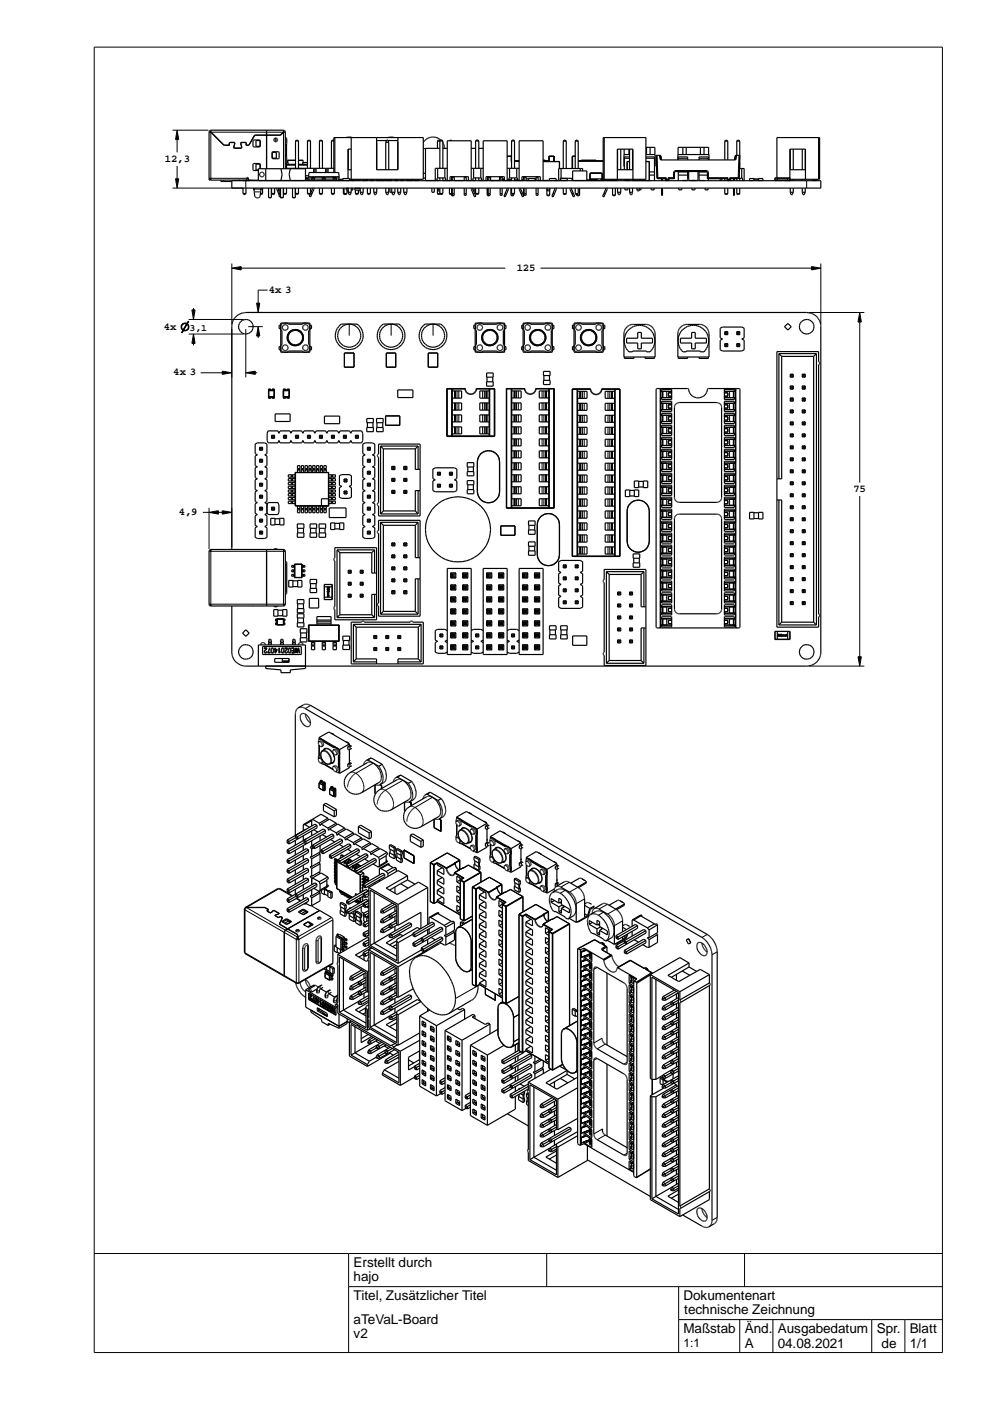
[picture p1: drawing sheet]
<svg xmlns="http://www.w3.org/2000/svg" width="210mm" height="297mm" viewBox="0 0 210 297" stroke-linecap="round" stroke-linejoin="round" font-family="sans-serif">
<defs><g id="words">
<g font-size="2.9">
<text x="75" y="268.7">Erstellt durch</text>
<text x="75" y="271.7">hajo</text>
<text x="75" y="275.7">Titel, Zusätzlicher Titel</text>
<text x="144.9" y="275.7">Dokumentenart</text>
<text x="75" y="280.7">aTeVaL-Board</text>
<text x="145.1" y="278.6">technische Zeichnung</text>
<text x="75" y="283.7">v2</text>
<text x="144.9" y="282.7">Maßstab</text>
<text x="157.9" y="282.7">Änd.</text>
<text x="157.9" y="285.7">A</text>
<text x="164.9" y="282.7">Ausgabedatum Spr.</text>
<text x="164.9" y="285.7">04.08.2021</text>
<text x="186.9" y="285.7">de</text>
<text x="192.9" y="282.7">Blatt</text>
<text x="192.9" y="285.7">1/1</text>
</g>
<text font-size="2.5" x="144.9" y="285.6">1:1</text>
<g font-size="2.2">
<text x="35" y="34.3">12,3</text>
<text x="109.6" y="57.4">125</text>
<text x="57" y="62.1">4x 3</text>
<text x="34.8" y="70">4x n3,1</text>
<text x="36.7" y="79.6">4x 3</text>
<text x="180.9" y="104.3">75</text>
<text x="37.9" y="109.2">4,9</text>
</g>
</g></defs>
<g fill="none" stroke="#000" stroke-width=".25">
<path d="M44.3 37.8h.4v.4h7.6v-.5l.3-.1 .1 .6h.9v.1M44.3 28h.4l2.8 2.8M44.6 37.8l.1 .1M44.7 27.6l15.7 .1 .1 .2v7.9M44.7 27.6l-.4 .3v10.3h.3v-.4M44.7 27.9l-.1 .1M44.7 27.9h.1M44.7 37.9h.1M44.7 27.6v.5l2.8 2.7h1.1v-.6h1.1M46.8 38.2v.3h2.3M49.1 38.3h124.9v1.6h-124.9zM49.6 31.2l.1 .2"/>
<path d="M49.6 31.2v.1M49.6 31.3l.1 .1M49.7 30.3l.1 .1M49.8 30.3l-.1-.1h-1l-.1 .6M49.8 30.4l-.2 .8M50.5 38.2l.1 .1M50.9 38.2h-.4M51.1 30.4l.1 .9M51.1 30.3v.1M51.1 30.2v.1M51.1 30.2h1M51.2 31.4h-.1"/>
<path d="M51.3 31.3l-.1 .1h-1.5M51.4 38.3h1.4M51.5 39.9v1.1M52.2 30.2v.1M52.2 39.9v1.1M52.2 30.2h-1.1v.2M52.2 30.3v.5l.6-.1M52.3 37.9h.4M52.7 38.2h.4M52.7 30.8h.1M53.7 36.1h.1M53.7 31.1h.1"/>
<path d="M53.7 29.7h1.4v1.5h-1.4zM54 28.7l-1.2 2M54 28.7h.1M55.2 29.8h-.9v1.2h.9M55.2 34.8l-1.5-.1-.1 .1 .1 1.4h1.1M55.2 34.8h-.9v1.2h.5M55.2 34.8v1M55.3 39.9v.4M55.4 39.9l-.1 .4M55.6 38.3h.1M55.7 39.9v1.1M56.3 35.8v2.5"/>
<path d="M56.5 27.6v8.2M56.9 38.3h.1M56.9 39.9v2M57.5 38.3h.1M57.5 39.9v2M57.6 39.9v1.1M57.7 32.2h1.5l-.1 1.5-1.4-.1zM57.7 32.2l.9 .1v1.2l-.9 .1M58.1 29.5h.1M58.1 29.4h.1M58.2 39.9v1.1M58.7 39.9v.3l.4 .9"/>
<path d="M59.1 39.9l-.1 .1 .2 .5M59.2 39.9v1.8h.2v-1.8M59.5 28.6l-5.5 .1M59.5 38.3h.1M59.5 39.9v2M59.5 28.6l-.1 .1M59.6 35.8l.2 1.2-.2 1.3M60.1 38.3h.1M60.1 39.9v2M60.1 27.6v.4l-.6 .6M60.1 39.9v1.1M60.1 27.9l.1 .1"/>
<path d="M60.2 38.3h.1M60.3 27.6v.1M60.5 28h-.4l-.6 .6M60.5 29.2l.3 .1-.1 6.4M60.5 33.1l.1 .1M60.5 35.7h10.3M60.6 33.2h.1M60.7 33.2v.1M60.7 30.6h.1M60.7 38.3h.1M60.7 39.9v1.1M60.7 34.5l-.2 .2"/>
<path d="M60.7 34.8h2M60.7 35h2M60.7 30.6h-.2M60.8 34.5h.3v.3M61 34h.1M61.5 35.7v.1M61.6 35.8l-.3 1.2 .3 1.3M61.7 35.7v.1M61.9 35.7v.1M62 38.3h.1M62 39.9v2M62.6 38.3h.1"/>
<path d="M62.6 39.9v2M62.7 34h-1.7v.5M62.7 29.9v5.8M62.7 38.3h.1M62.7 39.9v1.1M62.7 29.9h.6M62.7 29.9l.2-.2 .4 .2M63.3 34h.9l.1 .5M63.3 29.9v5.8M63.3 38.3h.1M63.3 39.9v1.1M63.3 34.8h1.9"/>
<path d="M63.3 35h1.9M64 35.7v.1M64.2 35.7v.1M64.2 34h.1M64.5 35.7v.1M64.8 38.3v-2.5h-10v2.5h19.3v-.5h-1.4v.5M64.8 37.6h.4v.7M64.8 37.8h.3v.5M64.8 37.3h.6M65.1 38h.1M65.2 34.5h-1v.3M65.2 29.9v5.8"/>
<path d="M65.2 39.9v1.1M65.2 29.9h.6M65.2 29.9l.2-.2 .4 .2M65.4 37.5h6.5M65.4 37.5l.1-.9h6.3l.1 .9M65.4 37.5v.2M65.4 37.7l.1 .5h.5M65.4 37.7h.6M65.5 38v.3M65.6 38.2v.1M65.8 29.9v5.8M65.8 38.3h.1"/>
<path d="M65.8 39.9v1.1M66 37.5v.8M66 38h.7M66.2 39.9l-.3 1.1M66.5 39.9v.3l-.4 .9M66.5 35.7v.9M66.7 37.5v.7h-.7M66.7 38.2h1.6M66.7 37.7h1.6M66.8 35.7v.9M67 35.7v.9M67.2 38.2h3"/>
<path d="M67.6 38.2v.1M67.7 29.9v5.8M67.7 38.3h.1M67.7 39.9v1.1M67.7 29.9h.7M67.7 29.9l.2-.2 .5 .2M68.3 37.5v.7M68.3 38h.7M68.4 29.9v5.8M68.4 38.3h.1M68.4 39.9v1.1M68.7 38.2v.1"/>
<path d="M69 37.5v.7M69 38.2h1.6M69 37.7h1.6M69 35.7v.9M69.3 35.7v.9M69.6 35.7v.9M70.3 29.9v5.8M70.3 38.3h.1M70.3 39.9v1.1M70.3 29.9h.5M70.4 38.2v.1M70.6 37.5v.7h.7v-.7"/>
<path d="M70.6 38h.7M70.8 36.6v-7.4h18.9v8.8h-15.6M70.8 29.8l-.4-.1-.1 .2M70.9 38.3h.1M70.9 39.9v1.1M71 29.2v7.4M71 38.2v.1M71.3 37.7h.6M71.4 38.2v.1M71.8 38h.9M71.9 37.7l-.1 .5h-.5M71.9 37.5v.2"/>
<path d="M72.2 38v.3M72.8 38.3h.1M72.8 39.9v1.1M72.9 38.3h.1M72.9 39.9v1.1l.2 .2M73.4 29.2l.6-.2 .7 .2M73.6 38.3h.1M73.6 39.9h.1M73.8 36h.7M73.8 35.7h.1M73.8 38.3h.1M73.8 39.9h.1"/>
<path d="M73.8 31.6v4.4M73.8 39.9v.9l.2 .5h.3l.2-.5M73.8 39.9h-.4v.4h.4M74.5 29.2v9.1M74.5 39.9v.9M74.5 31.6h-.7v6.2M74.5 38.2h1.9M74.5 39.9h.3v.4h-.3M74.5 38v.2M74.6 38v.2M75.1 38.2l-.6 .1M75.4 38.2v.1"/>
<path d="M75.4 39.9h.1M76 38.2v.1M76 39.9h.1M76.4 38v.3M76.4 39.9v.9M76.4 39.9h-1.2v.4h1.2M76.9 38v.3h1M77 38.3h.1M77 39.9v.9M77.8 38v.3M77.9 38v.3M77.9 39.9v1.1"/>
<path d="M78.5 38v.3M78.5 39.9v1.1M78.5 38.3h.7M78.6 38v.3M79.2 38v.3M79.2 39.9v.9M79.8 29.2v6.8h4.6v-6.8M79.8 29.8h2.2M79.8 30.2h.1M79.8 30.1l.1 .1M79.9 30.2v5.8M79.9 38v.3"/>
<path d="M79.9 39.9v.9M80.6 38v.3M81.4 38v.3h-1.5M81.7 38v.3h1.4M81.8 30.2v5.8M81.8 38.3h.1M81.8 39.9v.9M81.8 30.2l.2-.5h.2l.2 .5M81.8 30.2h.6M82.3 29.8h2.1M82.3 29.2l.5-.2 .8 .2M82.4 30.2v5.8"/>
<path d="M82.4 38.3h.1M82.4 39.9v.9M82.5 38.2h.6M82.5 38v.3M82.7 39.9v.9h1M82.7 38.3h.1M83.1 38v.3M83.1 39.9v.9l.2 .5h.2l.2-.5M83.7 38v.3M83.7 39.9v.9M83.7 38.3h.6M83.7 38.2h.6"/>
<path d="M84.3 30.2v5.8M84.3 38v.3M84.3 39.9v.9M84.3 30.2h.1M84.4 30.1l-.1 .1M85 38v.3M85 39.9v.9M85 38.3h.6M85.6 38v.3M85.6 39.9v.9M86.3 38v.3M86.3 39.9v.9"/>
<path d="M86.4 38v.3M87.3 38v.3M87.5 38v.3h-1.2M87.9 38v.3h.8v-.3M89.7 37.8h.5M89.7 36.7h.5M91.6 39.9v.9h.5v-.9M91.6 38.3h.1M92.1 38.3h.1M92.8 29.9v1.6M92.8 38.3h.1M92.8 39.9v1.2"/>
<path d="M92.8 29.9h.5M92.8 35.7v2M92.9 38.3h.1M92.9 39.9v.5l.4 .2M93.3 29.9v5.8M93.3 37.7v.6M93.3 39.9v1.1M93.3 31.5h-3.1v6.8h3.1M93.3 29.9h.6M93.3 29.8l-.4-.1-.1 .2M93.4 29.7l.5 .2M93.4 29.7a2.45 2.45 0 0 0-3.7 .5"/>
<path d="M93.4 29.7l-.1 .2M93.9 29.9v5.8M93.9 37.7v.6M93.9 39.9v1.1M93.9 38.3h1.9M93.9 30.2l.4 1.3M93.9 31.5h.9M94.3 35.7v2M94.8 35.7h-2.5v2.5h.4v-.5h1.7v.5h.4M94.8 38.3v-8.5h5.1v8.5M95.3 38.3h.1M95.3 39.9v1.2"/>
<path d="M95.3 29.8l.2-.1 .3 .1M95.4 38.3v-.8h3.9v.8M95.8 37.5v.8M95.8 39.9v1.5M95.8 37.5h.1M95.9 37.5v.8M95.9 39.9v1.5h.4v-1.5M95.9 37.6h.4M96.3 37.5v.8M96.3 38.3h2.1M98.4 39.9v1.5h.4v-1.5M98.4 37.5v.8"/>
<path d="M98.4 37.6h.4M98.8 37.5v.8M98.8 38.3h2M99.9 38.2h.4v-.5h1.8v.5h.3M99.9 35.7h2.5M99.9 31.5h.9M99.9 39.9v.2l.4 1M100.3 39.9l-.1 .1 .4 1M100.4 35.7v2M100.5 38.3h.1M100.5 39.9v.5l.3 .2M100.8 29.9v5.8"/>
<path d="M100.8 37.7v.6M100.8 39.9v1.1M100.8 29.9l.2-.2 .5 .2M100.8 29.9h.7M101.5 29.9v5.8M101.5 37.7v.6M101.5 39.9v1.1M101.5 38.3h1.9M101.5 31.5h.9M101.9 35.7v2M102.4 38.3v-8.5h5.1v8.5M103 38.3v-.8h3.9v.8"/>
<path d="M103.3 38.3h.1M103.3 39.9v1.5M103.3 39.9l.1 1.5M103.4 37.5v.8M103.4 37.5h.1M103.5 37.5v.8M103.5 39.9v1.5h.4v-1.5M103.5 37.6h.4M103.9 37.5v.8M103.9 38.3h2.1M104 37.5v.8M105.9 37.5v.8"/>
<path d="M105.9 37.9h.1M106 39.9v1.5h.5v-1.5M106 37.5v.8M106 37.6h.5M106.5 37.5v.8M106.5 38.3h2M106.5 38.2h.4M106.5 37.9h.4M106.8 37.9v.3M107 38.3h.1M107.3 38.3h.1M107.4 39.9l.1 .1-.4 1"/>
<path d="M107.5 38.2h1M107.5 33.1h1M107.5 35.7h2.6M107.8 39.9v.2l-.4 1M107.9 38.2v-.5h1.8v.5h.4M108 35.7v2M108.3 38.3h.1M108.3 39.9v1.5M108.5 29.9v5.8M108.5 37.7v.6M108.5 39.9v1.1M108.5 29.9l.2-.2h.2l.2 .2"/>
<path d="M108.5 34.1l-.1 .1M108.5 29.9h.6M109.1 38.2l.1 .1M109.1 29.9v5.8M109.1 37.7v.6M109.1 39.9v1.1M109.1 38.3h1.9M109.1 34.1h1M109.6 35.7v2M110.1 38.3v-8.5h5v8.5M110.1 39.9v.2l.4 1M110.1 39.9v.1"/>
<path d="M110.4 39.9v.1l.4 1M110.6 38.3h.1M110.7 38.3v-.8h3.9v.8M110.9 38.3h.1M111 37.5v.8M111 39.9v1.5h.1M111 37.5h.1M111.1 37.5v.8M111.1 39.9v1.5h.4v-1.5M111.1 37.6h.4M111.5 37.5v.8M111.5 38.3h2.2"/>
<path d="M111.5 37.9h.6M112.1 38.3v-.5h1.4v.5M113.5 37.9h.2M113.5 38.1h.2M113.7 39.9v1.5h.4v-1.5M113.7 37.5v.8M113.7 37.6h.4M114.1 37.5v.8M115.1 34.2h3.5v1.5M115.1 34.1h1.3M115.1 34l.6 .1M116 38.3h.1"/>
<path d="M116 39.9v1.5M116 39.9v.5l.2 .1M116.5 34.2l-.1-1.1h1.1v1.1M116.5 38.3v-.5h1.4v.5M116.5 38.3h.1M116.5 39.9v1.5M117.1 38.3h.1M117.4 38.3h.1M117.5 33.1h.1M117.6 39.9l-.3 1.1M117.9 39.9l.1 .2-.4 1M118.9 37.8h1.4v.5h-1.4z"/>
<path d="M119 35.7v2.1M119.4 29.9v5.8M119.4 37.8h.1M119.4 38.3h.1M119.4 39.9v1.2M119.4 29.9l.2-.2 .5 .2M119.4 29.9h.7M120.1 29.9v5.8M120.1 37.8h.1M120.1 38.3h.1M120.1 39.9v1.2M120.9 39.9v.3l.4 .9"/>
<path d="M121.2 39.9v.1l.3 1M121.3 37.8l.1 .5M121.4 38.3h9.5M121.4 38.3v-2.1h3v2.1M121.4 37.8h-2.6v.5h-4.7M121.7 38.3h.1M122 29.9v5.8M122 38.3h.1M122 39.9v1.2M122 33.1h-.7v2.6M122 29.9l.1-.2 .5 .2M122 29.9h.6"/>
<path d="M122.6 29.9v5.8M122.6 38.3h.1M122.6 39.9v1.2M122.6 34.1h5.3M122.9 38.3h.1M122.9 39.9v1.5M123 35.7v.5M123.2 34.1h3.2M123.2 34h.1M123.5 36.2v-.5h-5.1v2.6M125.1 38.3l.1-1.6h2.4l.1 1.6M125.1 37.9h2.5"/>
<path d="M125.1 38.1h1.6v.2M126.4 34h.1M127.4 37.9v.4M127.9 29.2h9v8.8h-9zM127.9 38.3h.1M128.1 29.2v8.8M128.2 38.3h.1M128.4 39.9l-.3 1.1M128.5 38v.3M128.7 39.9v.3l-.4 .9M129.3 38v.3M129.9 38.3h.1"/>
<path d="M129.9 39.9v1.5M130.5 38.3h.1M130.5 39.9v1.5M130.9 36h3.3M130.9 38v-6.4h3.3v6.4M130.9 33.1h.1M130.9 31.6v4.4M130.9 38v.3M130.9 39.9v.9M131.6 31.6v4.4M131.6 38v.3M131.6 39.9v.9"/>
<path d="M132.3 31.6v1.2M132.4 38v.3M132.5 39.9v.4h.6v-.4M132.6 38v.3h.9M133 38v.3M133.2 38.3h.1M133.3 31.6v1.2M133.5 31.6v4.4M133.5 38v.3M133.5 39.9v.9M133.5 32.8h-1.2l.1 2.5M133.5 33.3h-1.1v2.7"/>
<path d="M133.5 34.2h-.5v1.8M134.1 31.6v4.4M134.1 38v.3M134.1 39.9v.9M134.1 38.3h3.9M134.1 34.2h.1M134.1 33.3h.1M134.1 32.8h.1M134.2 38v.3M135 39.9l.1 .5h.4M135 38.3h.1M135.6 38.3h.1"/>
<path d="M135.6 39.9l-.1 .5M135.6 38v.3M135.7 38v.3M135.9 39.9v.4h-.3M136 38.3h.1M136.6 38v.3M136.9 31.2h2v4.1h-.1M136.9 33.3h1.9v5M136.9 34.2h.8v4.1M136.9 32.8h2M137.1 31.2v1.6M137.7 36.4h1.1"/>
<path d="M137.7 37.1h1.1M137.8 31.2v1.6M138 39.9l.1 .4h.6v-.4M139.3 37.8h.1M139.9 33.1l.2-.1 .2 .9M140.3 39.9v1.5h.2v-1.5M140.3 37.9v.4M140.5 37.9v.4M141.1 38.3h.7M141.1 37.9v.4M141.3 37.7l-.2 .2M141.3 38.1l-.2 .2"/>
<path d="M141.6 37.7l.2 .2M141.6 38.1l.2 .2M141.8 37.9h1.2M141.8 37.9v.4M142.8 37.7l.2 .2M143 36.5v1.4M143 36.4v.1M143 36.4h6.9M143.7 33.9v-1.1h6.6v1.1M143.8 32.8v-1.6h6.4v1.6M143.8 33.9v-.6h2v.6M143.8 36.4v1.9"/>
<path d="M143.8 36.4h2M143.8 37.1h2M143.9 39.9v.4h.6l.1-.4M144.8 31.2v1.6M145.5 31.2v1.6M145.8 38.1h.1M145.8 36.4v1.7l-.3 .2h-.9M146 36.4v1.7l.3 .2 1.6-.1M146 38v.1M146.1 38.1v.1M146.6 38.3h.1M146.7 39.9v.4h.6l.1-.4"/>
<path d="M147.4 38.3h.1M148 38.1l-.1 .1M148 36.4v1.7M148.2 36.4h1.8v1.5h4.2M148.2 33.9v-.6h2v.6M148.2 36.4v1.7l.1 .1M148.2 37.1h1.8M148.3 38.1v.1M148.3 38.2l1.1 .1M148.5 31.2v1.6M149.3 31.2v1.6M149.5 39.9v.4h.6l.1-.4"/>
<path d="M150 37.7v.1M150 37.8l.2 .1M150.2 37.9v.4M152.7 37.9v.4h.3v-.4M153.7 29.9v4M153.7 37.9v.4M153.7 39.9v1.2M153.7 29.9l.1-.2 .5 .2M153.7 29.9h.6M154.2 38.3h.7M154.2 37.9v.4M154.3 29.9v4"/>
<path d="M154.3 38.3h.1M154.3 39.9v1.2M154.3 38.1l-.1 .2M154.3 37.7l-.1 .2M154.7 37.7l.2 .2M154.7 38.1l.2 .2M154.9 37.9v.4M155.5 37.9v.4M155.5 39.9v1.5h.2v-1.5M155.7 37.9v.4M156.1 33.1l-.2-.1-.2 .9M156.2 29.9v3"/>
<path d="M156.2 37.9v.4M156.2 39.9v1.2M156.2 29.9l.2-.2 .4 .2M156.2 29.9h.6M156.7 37.8l.2-4.9h-.9v1h-16v-1h-.9l.2 4.9 1.8 .1M156.8 35.7h1v2.6h-.4v-.5l-2.5 .1M156.8 29.9v3M156.8 34.5v1.2M156.8 37.8v.5M156.8 39.9v1.2M157.3 35.7v2.1M158.9 37.8h1v.5h-1z"/>
<path d="M159.9 38.1h.9M159.9 37.9h.9M160.8 37.8h1v.5h-1zM164.7 37.7v-8.5h9.1v8.8h-6.3M164.8 37.7v.6h-.5v-.6l3.2 .1v.5M164.8 38.2h2.2M165.1 38.2h.8M166.3 38.3h1.3M167 37.7v.6M167.5 37.8v-6.2h3.3v6.4M167.5 36h3.3M167.6 31.6v4.4"/>
<path d="M167.6 38v.3M167.6 39.9v.9M168.2 31.6v4.4M168.2 38v.3M168.2 39.9v.9M170.1 31.6v4.4M170.1 38v.3M170.1 39.9v.9M170.7 31.6v4.4M170.7 38v.3M170.7 39.9v.9M172.3 38v.3h.9v-.3"/>
<path d="M173.6 29.2v8.8M51.5 41l.2 .2 .5-.2M51.5 41h.7M53.9 40.3l-.1-.4 .3 1.8 .2 .2h.6M54.4 41.9v.1M54.8 41.9v.1M54.9 41.9h.1M55.2 41h.5M55.3 40.3h.1M55.3 40.1l-.3 1.8M55.7 41l-.2 .2h-.3M56.9 41.9h.6"/>
<path d="M57.6 41l.2 .2 .4-.2M57.6 41h.6M59.1 41.1l.4 .1M59.1 41.1l.1 .2M59.4 41.7h.1M59.5 41.9h.6M59.5 41.7h-.1M60.1 41l.2 .2 .4-.2M60.1 41h.6M62 41.9h.6M62.7 41l.2 .2 .4-.2M62.7 41h.6"/>
<path d="M65.2 41l.2 .2 .4-.2M65.2 41h.6M65.9 41l.2 .1M65.9 41l-.3 .6 .3 .1 .2-.6M67.7 41l.2 .2 .5-.2M67.7 41h.7M70.3 41l.1 .2 .5-.2M70.3 41h.6M72.8 41l.2 .2h.4l.2-.2M72.8 41h.8M73.6 40.3v.7M73.8 40.3v.5h.7"/>
<path d="M75.4 40.3v.7M75.4 41l.1 .2 .5-.2M75.4 41h.6M76 40.3v.7M76.4 40.8h.6M76.4 40.8l.2 .5h.2l.2-.5M77.9 41l.2 .2 .4-.2M77.9 41h.6M79.2 40.8h.7M79.2 40.8l.3 .5h.2l.2-.5M81.8 40.8h.6M81.8 40.8l.2 .5h.2l.2-.5"/>
<path d="M84.3 40.8h.7M84.3 40.8l.2 .5h.3l.2-.5M85.6 40.8h.7M85.6 40.8l.2 .5h.3l.2-.5M92.8 41.1l.1 .1 .4-.1M92.8 41.1h.5M93 40.4v.1M93.3 41l.1 .2 .5-.2M93.3 41h.6M95.3 41.1l.5 .1M95.3 41.1h.5M95.7 41.2v.2"/>
<path d="M95.7 41.4l.2 .1 .4-.1M95.7 41.4h.2M95.8 41h.1M95.9 41.1h.4M98.4 41.1h.4M100.5 40.4v.1M100.6 41l-.3 .1M100.6 41l.3 .6-.3 .1-.3-.6M100.8 41l.2 .2 .5-.2M100.8 41h.7M103.3 41.4l.2 .1 .3-.1M103.3 41.4h.2"/>
<path d="M103.3 40.3h.1M103.4 41h.1M103.5 41.1h.4M106 41.1h.5M107.1 41l-.3 .6 .3 .1 .3-.6M107.1 41l.3 .1M108.3 41.4l.2 .1 .4-.1M108.3 41.4h.6M108.5 41l.4 .2M108.5 41h.6M108.9 41.2v.2M109.1 41l-.2 .2"/>
<path d="M110.8 41l.2 .6-.2 .1-.3-.6M110.8 41l-.3 .1M111 41h.1M111.1 41.1h.4M113.7 41.1h.4M116 41.4l.1 .1 .4-.1M116 41.4h.5M116.2 40.5h.2M116.4 40.5h-.1M116.5 40.3l-.1 .2M117.3 41l-.3 .6 .3 .1 .3-.6M117.3 41l.3 .1"/>
<path d="M119.4 41.1l.2 .1 .5-.1M119.4 41.1h.7M121.5 41l-.2 .1M121.5 41l.3 .6-.3 .1-.2-.6M122 41.1l.1 .1 .5-.1M122 41.1h.6M122.3 41.4l.2 .1 .4-.1M122.3 41.4h.6M122.3 41.2v.2M128.1 41l-.3 .6 .3 .1 .2-.6M128.1 41l.2 .1M129.9 41.4l.2 .1 .4-.1"/>
<path d="M129.9 41.4h.6M130.9 40.8h.7M130.9 40.8l.2 .5h.3l.2-.5M133.5 40.8h.6M133.5 40.8l.2 .5h.2l.2-.5M135.2 40.5h.1M135.4 40.5h-.1M135.5 40.4h.1M153.7 41.1l.1 .1 .5-.1M153.7 41.1h.6M156.2 41.1l.2 .1 .4-.1M156.2 41.1h.6"/>
<path d="M167.6 40.8h.6M167.6 40.8l.1 .5h.3l.2-.5M170.1 40.8h.6M170.1 40.8l.2 .5h.2l.2-.5M59.5 68.5h6.2v6.2h-6.2zM59.5 69.9l.3 .2v3l-.3 .2M59.5 73.5h-.3v.7h.3M59.5 69h-.3v.7h.3M59.5 74l.3 .5M59.6 74.3h.1M59.8 74.5l.4 .2M59.9 74.5h.1"/>
<path d="M60.1 68.5l-.5 .3-.1 .4M61 68.5l.2 .2h2.9l.2-.2M61 74.5v.2M61 74.5h.1M61.1 74.5l3-.1 .2 .3M61.1 68.7h.1M64.2 68.5h.1M65.2 68.5l.5 .5M65.3 68.6h.1M65.5 70l-.1 3 .3 .2M65.5 70h.1M65.7 69.9l-.2 .1"/>
<path d="M65.7 74.1l-.3 .4-.4 .2M65.7 73.5h.3v.7h-.3M65.7 69h.3v.7h-.3M72.1 69l.3-.3h3.3a2.96 2.96 0 0 1 .6 4.3 2.96 2.96 0 0 1-4.3 .3 2.96 2.96 0 0 1 .1-4.3zM73 74.8h2.1v3.1h-2.1zM80.6 69.3l.7-.6h3.3a2.96 2.96 0 0 1 .7 4.2 2.96 2.96 0 0 1-4.2 .6 2.96 2.96 0 0 1-.5-4.2zM81.9 74.8h2v3.1h-2zM89.5 69.3l.7-.6h3.2a2.95 2.95 0 0 1 .8 4.2 2.95 2.95 0 0 1-4.2 .6 2.95 2.95 0 0 1-.5-4.2zM90.8 74.8h2v3.1h-2zM100.8 68.5h6.2v6.2h-6.2zM100.8 73.5h-.3v.7h.3M100.8 69h-.3v.7h.3"/>
<path d="M100.8 69.9h.1M100.8 74.1v.1M100.8 69h.1M101.3 68.5l-.5 .4v1.1l.2 .1v3l-.2 .1v1.1l.7 .4M102.2 74.7l.2-.3h3l.1 .3M102.2 68.5l.2 .2h2.9l.2-.2M102.3 74.5h.1M102.3 68.7h.1M103.2 79.1h1.4v.9h-1.4zM103.3 80v.9M104.5 80v.9M105.4 74.5h.1"/>
<path d="M105.4 68.7h.1M106.4 68.5l.5 .4v1.1l-.2 .1v3l.2 .1v1.1l-.6 .4M106.9 69.9h.1M106.9 69h.1M106.9 74.1v.1M107 73.5h.3v.7h-.3M107 69h.3v.7h-.3M110.9 68.5h6.2v6.2h-6.2zM110.9 69.9h.1M110.9 74l.4 .5 .3 .2M110.9 73.5h-.3v.7h.3M110.9 69h-.3v.7h.3"/>
<path d="M111 69.9h.1M111 69.9l.1 .1M111 70h.1M111.1 70h.1M111.1 70l.1 3.1-.3 .2M111.5 68.5l-.4 .3-.2 .4M112.4 74.7l.1-.3h3l.2 .3M112.4 74.6h.1M112.4 68.5l.2 .2h2.9l.2-.2M112.4 68.5h.1M115.2 78.7h1.4v.9h-1.4zM115.3 79.6v1"/>
<path d="M115.5 74.5h.1M116.5 79.6v1M116.5 68.5l.6 .5M117.1 69.9l-.2 .1v3.1l.2 .1M117.1 74.1l-.3 .4-.4 .2M117.1 73.5h.3v.7h-.3M117.1 69h.3v.7h-.3M121.7 68.5h6.2v6.2h-6.2zM121.7 69.9l.3 .2v3l-.3 .2M121.7 73.5h-.3v.7h.3M121.7 69h-.3v.7h.3M121.7 74l.1 .3"/>
<path d="M121.8 69h.1M121.8 74.1v.1M121.8 74.3h.1M121.8 74.3l.2 .2M122 74.5h.1M122.1 74.5l.3 .2M122.3 68.5l-.5 .3-.1 .3M123.1 74.7l.2-.3h3l.2 .3M123.1 68.5l.1 .1M123.2 68.7h.1M123.2 68.6v.1M123.3 68.7h.1"/>
<path d="M126.4 68.5l-.1 .2h-3M127.3 68.5l.5 .3 .1 .3M127.7 73.2h.1M127.8 73.2h.1M127.8 68.9h.1M127.8 69h.1M127.8 74.1v.1M127.9 69.9l-.3 .2 .1 3.1M127.9 74l-.3 .5-.4 .2M127.9 73.5h.3v.7h-.3M127.9 69h.3v.7h-.3M132.4 75.7v.3h2v-.3"/>
<path d="M132.8 71.7h2.4v-1.2h.8v1.2h2.3v1h-2.3v1.3h-.8v-1.3h-2.4zM133.1 69.1l.8-.3h3.3a2.13 2.13 0 0 1 1.7 1.8v5.1h-6.6v-5.1l.2-.8zM133.3 69.9a3.3 3.3 0 0 1 4.6 0 3.3 3.3 0 0 1-.1 4.7h-.7v-.2h-3v.2h-.8a3.3 3.3 0 0 1 0-4.7zM136.8 75.7v.3h2v-.3M143.8 75.7v.3h2v-.3M144.1 69.6l.6-.6 .7-.2h3.3a2.09 2.09 0 0 1 1.6 2v4.9h-6.6v-5.1zM144.3 71.7h2.3v-1.2h.8v1.2h2.4v1h-2.4v1.3h-.8v-1.3h-2.3zM144.7 69.9a3.3 3.3 0 0 1 4.6 .1 3.3 3.3 0 0 1 0 4.6h-.8v-.2h-3v.2h-.7a3.3 3.3 0 0 1-.1-4.7zM148.2 75.7v.3h2v-.3M152.7 69.6l.5-.3h4.1l.5 .3v2l-.5 .3 .5 .2v2.1l-.5 .2h-4.1l-.5-.2v-2.1l.5-.2-.5-.3zM153.7 73.5h.6M153.7 70.3v.7"/>
<path d="M153.7 72.9v.6M153.7 72.9l.1 .1M153.7 72.9h.6M153.7 70.3l.1 .2M153.7 70.3h.6M153.7 71h.6M153.8 73.3h.3M153.8 73h.3M153.8 70.5v.2M153.8 73v.3M153.8 73.3l-.1 .2M153.8 70.5h.3"/>
<path d="M153.8 70.7h.3M153.8 70.7l-.1 .3M154.1 70.5v.2M154.1 73v.3M154.1 73.3l.2 .2M154.1 70.7l.2 .3M154.3 70.3v.7M154.3 72.9v.6M154.3 72.9l-.2 .1M154.3 70.3l-.2 .2M156.2 73.5h.6M156.2 72.9h.6"/>
<path d="M156.2 72.9l.2 .1M156.2 70.3v.7M156.2 72.9v.6M156.2 70.3l.2 .2M156.2 70.3h.6M156.2 71h.6M156.4 73.3h.2M156.4 73h.2M156.4 70.5v.2M156.4 73v.3M156.4 73.3l-.2 .2M156.4 70.5h.2"/>
<path d="M156.4 70.7l-.2 .3M156.4 70.7h.2M156.6 70.5v.2M156.6 73v.3M156.6 73.3l.2 .2M156.6 70.7l.2 .3M156.8 70.3v.7M156.8 72.9v.6M156.8 72.9l-.2 .1M156.8 70.3l-.2 .2M164.7 74.5h8.9v2.2l.2 .2-.2 .4v52.9l.2 .1-.2 .5v2.2h-8.9zM165.1 75l.6 .6"/>
<path d="M165.1 75h8M165.1 75v26.5M165.7 75.6v25.9h-1M165.7 75.6h6.8M166.3 69.3l.7-.7 .8 .7-.8 .7zM167.6 79.3v.7M167.6 80h.6M167.6 79.3h.6M167.6 79.3l.1 .2M167.7 79.5v.3M167.7 79.8h.3M167.7 79.5h.3"/>
<path d="M167.7 79.8l-.1 .2M168 79.5v.3M168 79.8l.2 .2M168.2 79.3v.7M168.2 79.3l-.2 .2M170.1 79.3v.7M170.1 80h.6M170.1 79.3h.6M170.1 79.3l.2 .2M170.3 79.5v.3M170.3 79.8h.2M170.3 79.5h.2"/>
<path d="M170.3 79.8l-.2 .2M170.5 79.5v.3M170.5 79.8l.2 .2M170.7 79.3v.7M170.7 79.3l-.2 .2M172.5 75.6v56.3M173.1 75l-.6 .6M173.1 75v57.5M54.1 94.1l.5-.2h1.5l.5 .2v2.1l-.5 .2 .5 .3v2l-.5 .3 .5 .2v2.1l-.5 .2 .5 .2v2.1l-.5 .2 .5 .3v2l-.5 .3 .5 .2v2l-.5 .3 .5 .2v2.1l-.5 .2 .5 .3v2l-.5 .3h-1.5l-.5-.3v-2l.5-.3-.5-.2v-2.1l.5-.2-.5-.3v-2l.5-.2-.5-.3v-2l.5-.3-.5-.2v-2.1l.5-.2-.5-.2v-2.1l.5-.2-.5-.3v-2l.5-.3-.5-.2zM55 94.8v.7M55 97.4v.6M55 99.9v.6"/>
<path d="M55 98h.7M55 97.4h.7M55 97.4l.2 .2M55 94.8h.7M55 95.5h.7M55 99.9l.2 .2M55 99.9h.7M55 94.8l.2 .2M55.2 95v.2M55.2 97.6v.2M55.2 95.2h.3M55.2 97.8h.3"/>
<path d="M55.2 97.6h.3M55.2 97.8l-.2 .2M55.2 95h.3M55.2 95.2l-.2 .3M55.5 95v.2M55.5 97.6v.2M55.5 97.8l.2 .2M55.5 95.2l.2 .3M55.7 94.8v.7M55.7 97.4v.6M55.7 99.9v.6M55.7 97.4l-.2 .2"/>
<path d="M55.7 99.9l-.2 .2M55.7 94.8l-.2 .2M56.9 91.4h2l.2 .5 .3-.5h2.1l.2 .5 .2-.5h2.1l.2 .5 .3-.5h2l.3 .5 .2-.5h2l.3 .5 .3-.5h2l.2 .5 .3-.5h2l.3 .5 .2-.5h2.1l.2 .5v1.5l-.2 .5h-2.1l-.2-.5-.3 .5h-2l-.3-.5-.2 .5h-2l-.3-.5-.3 .5h-2l-.2-.5-.3 .5h-2l-.3-.5-.2 .5h-2.1l-.2-.5-.2 .5h-2.1l-.3-.5-.2 .5h-2l-.3-.5v-1.5zM56.9 82.5h.5l.1 .2 .2-.2h.5v2h-.5v-.2l-.8 .2zM56.9 82.8h1.3M56.9 84.2h1.3M57.1 82.5l.2 .3M57.2 82.5v.2M57.2 82.7v.1M57.2 84.2v.3M57.6 92.3v.6M57.6 92.3h.6"/>
<path d="M57.6 92.9h.6M57.6 92.3l.2 .2M57.7 84.4h.1M57.8 92.5v.3M57.8 92.5h.2M57.8 92.8h.2M57.8 92.8l-.2 .1M57.9 82.7v.1M57.9 82.5v.2M57.9 84.2v.3M57.9 82.5v.1M58 82.6l-.3 .2"/>
<path d="M58 92.5v.3M58 92.8l.2 .1M58.2 92.3v.6M58.2 92.3l-.2 .2M58.3 87.8h3.2v1.6h-3.2zM60.1 82.5h.4l.2 .2 .2-.2h.4v2l-.5-.2-.7 .2zM60.1 84.2h1.2M60.1 92.3v.6M60.1 92.3h.6M60.1 92.9h.6M60.1 92.3l.2 .2M60.3 82.5l.2 .2"/>
<path d="M60.3 92.5v.3M60.3 92.5h.2M60.3 92.8h.2M60.3 92.8l-.2 .1M60.4 82.5v.2M60.4 84.2v.3M60.5 82.7v.1M60.5 92.5v.3M60.5 92.8l.2 .1M60.7 92.3l-.2 .2M60.7 92.3v.6M60.8 84.3h.1"/>
<path d="M60.9 84.4v.1M61 82.5v.3M61 84.2v.3M61.1 82.5l-.2 .3M61.3 82.8h-1.2M62.7 92.3v.6M62.7 92.3h.6M62.7 92.9h.6M62.7 92.3l.2 .2M62.9 92.5h.2M62.9 92.8h.2M62.9 92.8l-.2 .1"/>
<path d="M62.9 92.5v.3M63.1 99.6h.5M63.1 92.5v.3M63.1 99.4h.5M63.1 92.8l.2 .1M63.3 92.3v.6M63.3 92.3l-.2 .2M63.9 99.6h.5M63.9 99.4h.5M64.7 99.6h.5M64.7 99.4h.5M65.2 92.3l.2 .2"/>
<path d="M65.2 92.3h.6M65.2 92.3v.6M65.2 92.9h.6M65.4 92.8l-.2 .1M65.4 92.5v.3M65.4 92.5h.2M65.4 92.8h.2M65.5 99.6h.5M65.5 99.4h.5M65.6 92.5v.3M65.6 92.8l.2 .1M65.8 92.3v.6"/>
<path d="M65.8 92.3l-.2 .2M66.3 99.6h.5M66.3 99.4h.5M67.1 99.6h.5M67.1 99.4h.5M67.7 92.3l.2 .2M67.7 92.3h.7M67.7 92.9h.7M67.7 92.3v.6M67.9 99.6h.5M67.9 92.5v.3M67.9 99.4h.5"/>
<path d="M67.9 92.5h.3M67.9 92.8h.3M67.9 92.8l-.2 .1M68.2 92.5v.3M68.2 92.8l.2 .1M68.4 92.3v.6M68.4 92.3l-.2 .2M68.7 99.6h.5M68.7 99.4h.5M68.8 88.2h3.2v1.6h-3.2zM70.3 92.3v.6M70.3 92.3h.6"/>
<path d="M70.3 92.9h.6M70.3 92.3l.1 .2M70.4 92.5v.3M70.4 92.5h.3M70.4 92.8h.3M70.4 92.8l-.1 .1M70.7 92.8l.2 .1M70.7 92.5v.3M70.9 92.3v.6M70.9 92.3l-.2 .2M72.8 92.3h.6M72.8 92.9h.6"/>
<path d="M72.8 92.3v.6M72.8 92.3l.2 .2M73 92.8l-.2 .1M73 92.5h.2M73 92.8h.2M73 92.5v.3M73.2 92.8l.2 .1M73.2 92.5v.3M73.4 92.3l-.2 .2M73.4 92.3v.6M75.4 92.3h.6M75.4 92.9h.6"/>
<path d="M75.4 92.3v.6M75.4 92.3l.1 .2M75.5 92.8l-.1 .1M75.5 92.5h.3M75.5 92.8h.3M75.5 92.5v.3M75.8 92.8l.2 .1M75.8 92.5v.3M76 92.3l-.2 .2M76 92.3v.6M76.9 94.1l.5-.2h1.6l.5 .2v2.1l-.5 .2 .5 .3v2l-.5 .3 .5 .2v2.1l-.5 .2 .5 .2v2.1l-.5 .3 .5 .2v2l-.5 .3 .5 .2v2.1l-.5 .2 .5 .2v2.1l-.5 .2 .5 .3v2l-.5 .3h-1.6l-.5-.3v-2l.5-.3-.5-.2v-2.1l.5-.2-.5-.2v-2.1l.5-.2-.5-.3v-2l.5-.2-.5-.3v-2.1l.5-.2-.5-.2v-2.1l.5-.2-.5-.3v-2l.5-.3-.5-.2zM77.8 88.7h1.4v.9h-1.4z"/>
<path d="M77.8 90.6h1.4v.9h-1.4zM77.9 89.6v1M77.9 94.8v.7M77.9 97.4v.6M77.9 99.9v.6M77.9 98h.6M77.9 97.4h.6M77.9 97.4l.2 .2M77.9 94.8l.2 .2M77.9 94.8h.6M77.9 95.5h.6M77.9 99.9h.6"/>
<path d="M77.9 99.9l.2 .2M78.1 95v.2M78.1 97.6v.2M78.1 95.2h.2M78.1 97.8h.2M78.1 97.6h.2M78.1 97.8l-.2 .2M78.1 95.2l-.2 .3M78.1 95h.2M78.3 95v.2M78.3 97.6v.2M78.3 97.8l.2 .2"/>
<path d="M78.3 95.2l.2 .3M78.5 94.8v.7M78.5 97.4v.6M78.5 99.9v.6M78.5 97.4l-.2 .2M78.5 94.8l-.2 .2M78.5 99.9l-.2 .2M79.1 89.6v1M79.8 88.7h1.4v.9h-1.4zM79.8 90.6h1.4v.9h-1.4zM79.9 89.6v1M80.1 96.8l-.1-.3 .3-.2v-2.2h8.8v15.3h-8.8v-2.1l-.3-.2 .1-.4"/>
<path d="M80.1 96.9h.2v9.7l-.2 .1M80.1 96.4h.1M80.1 96.8v.1M80.7 94.6v14.4M80.7 94.6h7.9M80.7 94.6l.6 .6M81.2 89.6v1M81.3 95.2v13.1M81.3 95.2h6.8M81.7 88.2h3.1v2h-3.1zM83.1 98.9l.2 .2M83.1 99.6h.6"/>
<path d="M83.1 98.9v.7M83.1 98.9h.6M83.3 99.1v.3M83.3 99.4h.2M83.3 99.1h.2M83.3 99.4l-.2 .2M83.5 99.4l.2 .2M83.5 99.1v.3M83.7 98.9v.7M83.7 98.9l-.2 .2M84.3 82.7h3.2v1.6h-3.2zM85.6 98.9v.7"/>
<path d="M85.6 98.9l.2 .2M85.6 99.6h.7M85.6 98.9h.7M85.8 99.1v.3M85.8 99.4h.3M85.8 99.1h.3M85.8 99.4l-.2 .2M86.1 99.1v.3M86.1 99.4l.2 .2M86.3 98.9v.7M86.3 98.9l-.2 .2M88.1 95.2v4.3h1"/>
<path d="M88.6 94.6v4.9M88.6 94.6l-.5 .6M91.8 99.4l.5-.2h4.1l.5 .2v2.1l-.5 .2 .5 .3v2l-.5 .3h-4.1l-.5-.3v-2l.5-.3-.5-.2zM94.7 82.4l4 .1a1.15 1.15 0 0 0 1.1 1 1.15 1.15 0 0 0 1.2-1h3.9l-.1 10h-10.1zM95.8 82.4v10.1M95.9 82.9h2v1.5h-2M95.9 88h2v1.5h-2M95.9 90.5h2v1.5h-2M95.9 85.4h2v1.6h-2M96.4 82.9v1.5M96.4 85.4v1.6M96.4 88v1.5"/>
<path d="M96.4 90.5v1.5M99.1 98.1h1.4v.9h-1.4zM99.1 100h1.4v.9h-1.4zM99.2 99v1M100.4 99v1M101.8 96.4a2.36 2.36 0 0 1 2.6-.7 2.36 2.36 0 0 1 1.5 2.2v6.4a2.35 2.35 0 0 1-2.3 2.3 2.35 2.35 0 0 1-2.4-2.3v-6.4l.2-.8zM103.2 80.9h1.4v1h-1.4zM103.3 82.9v1.5M103.3 85.4v1.6M103.3 88v1.5M103.3 90.5v1.5M103.7 82.9h-2v1.5h2"/>
<path d="M103.7 88h-2v1.5h2M103.7 90.5h-2v1.5h2M103.7 85.4h-2v1.6h2M103.8 82.4v10.1M103.8 92.5h.1M107.4 82.4h3.9l.3 .8 .5 .3a1.18 1.18 0 0 0 1.5-1.1h3.9v25.3h-10.1zM108.5 82.4v25.3M108.5 98.1h2v1.5h-2M108.5 88h2v1.5h-2M108.5 90.5h2v1.5h-2M108.5 93h2v1.5h-2M108.5 82.9h2v1.5h-2"/>
<path d="M108.5 85.4h2v1.5h-2M108.5 95.6h2v1.5h-2M109 82.9v1.5M109 85.4v1.5M109 88v1.5M109 90.5v1.5M109 93v1.5M109 95.6v1.5M109 98.1v1.5M115.2 80.6h1.4v.9h-1.4zM115.9 82.9v1.5M115.9 85.4v1.5"/>
<path d="M115.9 88v1.5M115.9 90.5v1.5M115.9 93v1.5M115.9 95.6v1.5M115.9 98.1v1.5M116.4 98.1h-2.1v1.5h2.1M116.4 88h-2.1v1.5h2.1M116.4 90.5h-2.1v1.5h2.1M116.4 93h-2.1v1.5h2.1M116.4 82.9h-2.1v1.5h2.1M116.4 85.4h-2.1v1.5h2.1M116.4 95.6h-2.1v1.5h2.1"/>
<path d="M116.4 82.4v25.3M121.3 82.5h3.9l.4 .8a1.16 1.16 0 0 0 1.2 .2 1.16 1.16 0 0 0 .8-1h3.8v35.5l-10.1-.1zM122.4 82.5v35.5M122.5 83h2v1.5h-2M122.5 85.5h2v1.5h-2M122.5 93.1h2v1.5h-2M122.5 90.6h2v1.5h-2M122.5 88.1h2v1.4h-2M122.5 98.2h2v1.5h-2M122.5 95.7h2v1.5h-2M122.9 83v1.5M122.9 85.5v1.5"/>
<path d="M122.9 88.1v1.4M122.9 90.6v1.5M122.9 93.1v1.5M122.9 95.7v1.5M122.9 98.2v1.5M129.8 83v1.5M129.8 85.5v1.5M129.8 88.1v1.4M129.8 90.6v1.5M129.8 93.1v1.5M129.8 95.7v1.5M129.8 98.2v1.5"/>
<path d="M130.3 83h-2v1.5h2M130.3 85.5h-2v1.5h2M130.3 93.1h-2v1.5h2M130.3 90.6h-2v1.5h2M130.3 88.1h-2v1.4h2M130.3 98.2h-2v1.5h2M130.3 95.7h-2v1.5h2M130.3 82.5v35.5M139.1 82.4h6.8a2.08 2.08 0 0 0 2.1 2 2.08 2.08 0 0 0 2.1-2h6.7l.1 .1v50.5l-.1 .1h-17.5l-.2-.1zM139.9 82.4v50.7M139.9 82.4h.1M140 84.3h2.4"/>
<path d="M140 83h2.4M140 98.2h2.4M140 86.9h2.4M140 94.4h2.4M140 99.5h2.4M140 85.5h2.4M140 93.1h2.4M140 89.4h2.4M140 95.6h2.4M140 91.9h2.4M140 97h2.4M140 90.6h2.4"/>
<path d="M140 88.1h2.4M140 82.4v.6M140 84.3v1.2M140 86.9v1.2M140 89.4v1.2M140 91.9v1.2M140 94.4v1.2M140 97v1.2M140 99.5v1.2M140.3 83v-.5h2.1v2.2h-2.1v-.4M140.3 95.6v-.4h2.1v2.2h-2.1v-.4M140.3 85.5v-.4h2.1v2.1h-2.1v-.3"/>
<path d="M140.3 88.1v-.5h2.1v2.2h-2.1v-.4M140.3 90.6v-.4h2.1v2.1h-2.1v-.4M140.3 93.1v-.4h2.1v2.2h-2.1v-.5M140.3 98.2v-.4h2.1v2.1h-2.1v-.4M140.5 83v1.3M140.5 85.5v1.4M140.5 88.1v1.3M140.5 90.6v1.3M140.5 93.1v1.3M140.5 95.6v1.4M140.5 98.2v1.3M140.5 84.3h.1"/>
<path d="M140.5 86.8v.1M140.5 95.6v.1M140.5 98.2h.1M141.7 83.3v.7h.7v.3M141.7 85.8v.7h.7l-.1 .4M141.7 94.1h.7v.3M141.7 96.6h.7v.4M141.7 99.2h.7v.3M141.7 83.3v.7M141.7 85.9v.6M141.7 88.3v.8M141.7 90.9v.7"/>
<path d="M141.7 93.4v.7M141.7 96v.6M141.7 98.5v.7M142.4 83v.3h-.7M142.4 85.5v.4h-.7M142.4 88.1v.2h-.7v.8h.7v.3M142.4 90.6v.3h-.7v.7h.7v.3M142.4 93.1v.3h-.7v.7M142.4 95.6v.4h-.7v.7M142.4 98.2v.3h-.7v.7M143.3 85.6l.7-.3 8.1 .1a.95 .95 0 0 1 .9 .8v19.6l-.3 .5-.6 .2h-8.2l-.6-.2-.3-.6v-19.5zM150 82.5h.1"/>
<path d="M153.6 84.3h2.4M153.6 83h2.4M153.6 98.2h2.4M153.6 86.9h2.4M153.6 94.4h2.4M153.6 99.5h2.4M153.6 85.5h2.4M153.6 93.1h2.4M153.6 89.4h2.4M153.6 95.6h2.4M153.6 91.9h2.4M153.6 97h2.4"/>
<path d="M153.6 90.6h2.4M153.6 88.1h2.4M153.6 88.3h.7v.8h-.7M153.6 90.9h.7v.7h-.7M153.6 93.4h.7v.7M153.6 96h.7v.7M153.6 98.5h.7v.7M153.6 84.3h.1M153.6 85.8l.7 .1M153.6 86.8l.1 .1M153.6 83.3h.7M153.6 99.2h.7"/>
<path d="M153.6 96.6h.7M153.7 95.6l-.1 .1M154.3 88.3v.1M154.3 89v.1M154.3 90.9h.1M154.3 83.3v.7h-.7M154.3 85.8v.7h-.7M154.3 91.6h.1M154.3 94.1h-.7M155.5 83v1.3M155.5 85.5v1.4M155.5 88.1v1.3"/>
<path d="M155.5 90.6v1.3M155.5 93.1v1.3M155.5 95.6v1.4M155.5 98.2v1.3M155.5 86.8v.1M155.7 83v-.5h-2.1v2.2h2.1v-.4M155.7 85.5v-.4h-2.1v2.1h2.1v-.3M155.7 88.1v-.5h-2.1v2.2h2.1v-.4M155.7 90.6v-.4h-2.1v2.1h2.1v-.4M155.7 93.1v-.4h-2.1v2.2h2.1v-.5M155.7 95.6v-.4h-2.1v2.2h2.1v-.4M155.7 98.2v-.4h-2.1v2.1h2.1v-.4"/>
<path d="M156 82.4v.6M156 84.3v1.2M156 86.9v1.2M156 89.4v1.2M156 91.9v1.2M156 94.4v1.2M156 97v1.2M156 99.5v1.2M156.1 82.4v50.7M167.6 99.6l.1 .2M167.6 81.8v.7M167.6 84.4v.6"/>
<path d="M167.6 86.9v.6M167.6 89.5v.6M167.6 92v.6M167.6 94.5v.7M167.6 97.1v.6M167.6 99.6v.6M167.6 99.6h.6M167.6 82.5h.6M167.6 89.5l.1 .2M167.6 89.5h.6M167.6 90.1h.6M167.6 81.8h.6"/>
<path d="M167.6 81.8l.1 .2M167.6 92h.6M167.6 92.6h.6M167.6 92l.1 .2M167.6 94.5l.1 .2M167.6 94.5h.6M167.6 95.2h.6M167.6 85h.6M167.6 84.4l.1 .2M167.6 84.4h.6M167.6 87.5h.6M167.6 86.9l.1 .2"/>
<path d="M167.6 86.9h.6M167.6 97.1h.6M167.6 97.1l.1 .2M167.6 97.7h.6M167.7 99.8h.3M167.7 82v.3M167.7 84.6v.2M167.7 87.1v.3M167.7 89.7v.2M167.7 92.2v.3M167.7 94.7v.3M167.7 97.3v.2"/>
<path d="M167.7 99.8v.3M167.7 89.9l-.1 .2M167.7 89.7h.3M167.7 89.9h.3M167.7 82h.3M167.7 82.3l-.1 .2M167.7 82.3h.3M167.7 92.5h.3M167.7 95l-.1 .2M167.7 92.2h.3M167.7 92.5l-.1 .1M167.7 95h.3"/>
<path d="M167.7 94.7h.3M167.7 84.8l-.1 .2M167.7 84.6h.3M167.7 84.8h.3M167.7 87.4l-.1 .1M167.7 87.4h.3M167.7 87.1h.3M167.7 97.3h.3M167.7 97.5h.3M167.7 97.5l-.1 .2M168 82v.3M168 84.6v.2"/>
<path d="M168 87.1v.3M168 89.7v.2M168 92.2v.3M168 94.7v.3M168 97.3v.2M168 99.8v.3M168 89.9l.2 .2M168 82.3l.2 .2M168 92.5l.2 .1M168 95l.2 .2M168 84.8l.2 .2M168 87.4l.2 .1"/>
<path d="M168 97.5l.2 .2M168.2 81.8v.7M168.2 84.4v.6M168.2 86.9v.6M168.2 89.5v.6M168.2 92v.6M168.2 94.5v.7M168.2 97.1v.6M168.2 99.6v.6M168.2 99.6l-.2 .2M168.2 89.5l-.2 .2M168.2 81.8l-.2 .2"/>
<path d="M168.2 94.5l-.2 .2M168.2 92l-.2 .2M168.2 84.4l-.2 .2M168.2 86.9l-.2 .2M168.2 97.1l-.2 .2M170.1 99.6h.6M170.1 82.5h.6M170.1 89.5h.6M170.1 90.1h.6M170.1 81.8h.6M170.1 81.8v.7M170.1 84.4v.6"/>
<path d="M170.1 86.9v.6M170.1 89.5v.6M170.1 92v.6M170.1 94.5v.7M170.1 97.1v.6M170.1 99.6v.6M170.1 92l.2 .2M170.1 92h.6M170.1 92.6h.6M170.1 94.5h.6M170.1 95.2h.6M170.1 85h.6"/>
<path d="M170.1 84.4h.6M170.1 87.5h.6M170.1 86.9h.6M170.1 97.1h.6M170.1 97.7h.6M170.1 81.8l.2 .2M170.1 99.6l.2 .2M170.1 94.5l.2 .2M170.1 89.5l.2 .2M170.1 84.4l.2 .2M170.1 97.1l.2 .2M170.1 86.9l.2 .2"/>
<path d="M170.3 99.8h.2M170.3 97.5l-.2 .2M170.3 87.4l-.2 .1M170.3 89.7h.2M170.3 89.9h.2M170.3 82h.2M170.3 82.3h.2M170.3 82v.3M170.3 84.6v.2M170.3 87.1v.3M170.3 89.7v.2M170.3 92.2v.3"/>
<path d="M170.3 94.7v.3M170.3 97.3v.2M170.3 99.8v.3M170.3 92.5h.2M170.3 92.5l-.2 .1M170.3 92.2h.2M170.3 89.9l-.2 .2M170.3 95h.2M170.3 94.7h.2M170.3 84.6h.2M170.3 84.8h.2M170.3 87.4h.2"/>
<path d="M170.3 87.1h.2M170.3 97.3h.2M170.3 97.5h.2M170.3 95l-.2 .2M170.3 82.3l-.2 .2M170.3 84.8l-.2 .2M170.5 84.8l.2 .2M170.5 82v.3M170.5 84.6v.2M170.5 87.1v.3M170.5 89.7v.2M170.5 92.2v.3"/>
<path d="M170.5 94.7v.3M170.5 97.3v.2M170.5 99.8v.3M170.5 92.5l.2 .1M170.5 82.3l.2 .2M170.5 95l.2 .2M170.5 89.9l.2 .2M170.5 97.5l.2 .2M170.5 87.4l.2 .1M170.7 97.1l-.2 .2M170.7 86.9l-.2 .2M170.7 81.8v.7"/>
<path d="M170.7 84.4v.6M170.7 86.9v.6M170.7 89.5v.6M170.7 92v.6M170.7 94.5v.7M170.7 97.1v.6M170.7 99.6v.6M170.7 92l-.2 .2M170.7 89.5l-.2 .2M170.7 99.6l-.2 .2M170.7 81.8l-.2 .2M170.7 84.4l-.2 .2"/>
<path d="M170.7 94.5l-.2 .2M44.7 116.8l-.1 .1M44.7 116.8h.1M44.7 116.8v-.3v.4h-.4M49.1 116.5v-47.5a3 3 0 0 1 3-2.7h118.9a3 3 0 0 1 3 2.7v69.5a3 3 0 0 1-2.7 2.7h-119.4a3.1 3.1 0 0 1-2.8-2.7v-10M53.6 116.5h.1M55 103.1h.7M55 113.2h.7M55 112.6h.7M55 112.6l.2 .2M55 102.4v.7M55 105v.6"/>
<path d="M55 107.5v.7M55 110.1v.6M55 112.6v.6M55 110.1h.7M55 105h.7M55 107.5h.7M55 102.4h.7M55 110.7h.7M55 108.2h.7M55 105l.2 .2M55 105.6h.7M55 100.5h.7"/>
<path d="M55 110.1l.2 .2M55 102.4l.2 .3M55 107.5l.2 .2M55.2 102.9h.3M55.2 102.7h.3M55.2 113h.3M55.2 112.8h.3M55.2 100.1v.2M55.2 102.7v.2M55.2 105.2v.2M55.2 107.7v.2M55.2 110.3v.2"/>
<path d="M55.2 112.8v.2M55.2 113l-.2 .2M55.2 100.3h.3M55.2 110.5h.3M55.2 107.9h.3M55.2 105.4h.3M55.2 110.3h.3M55.2 107.7h.3M55.2 110.5l-.2 .2M55.2 105.2h.3M55.2 102.9l-.2 .2M55.2 105.4l-.2 .2"/>
<path d="M55.2 100.3l-.2 .2M55.2 100.1h.3M55.2 107.9l-.2 .3M55.5 113l.2 .2M55.5 100.1v.2M55.5 102.7v.2M55.5 105.2v.2M55.5 107.7v.2M55.5 110.3v.2M55.5 112.8v.2M55.5 105.4l.2 .2M55.5 100.3l.2 .2"/>
<path d="M55.5 110.5l.2 .2M55.5 102.9l.2 .2M55.5 107.9l.2 .3M55.6 116.5h.1M55.7 102.4v.7M55.7 105v.6M55.7 107.5v.7M55.7 110.1v.6M55.7 112.6v.6M55.7 112.6l-.2 .2M55.7 110.1l-.2 .2M55.7 102.4l-.2 .3"/>
<path d="M55.7 105l-.2 .2M55.7 107.5l-.2 .2M56.5 116.5v12M56.6 107.1l.3-.5h2l.2 .5v1.5l-.2 .5h-2l-.3-.5M57.4 109.9h.9v1.4h-.9zM57.6 107.5h.6M57.6 108.2h.6M57.6 107.5l.2 .2M57.6 107.5v.7M57.8 107.9h.2M57.8 107.7h.2M57.8 107.7v.2"/>
<path d="M57.8 107.9l-.2 .3M58 107.7v.2M58 107.9l.2 .3M58.1 116.4l.5-.1 .2 .2M58.1 116.4v.1M58.2 116.4h.1M58.2 107.5l-.2 .2M58.2 107.5v.7M58.3 111.2h1M58.3 110h1M59.3 109.9h.9v1.4h-.9zM60.1 116.5v.4h.4"/>
<path d="M60.2 116.5v.4M60.3 116.5v.1M60.4 116.7l.1 11.5-.2 .2-15.7 .1-.2-.2-.1-11.5 .2-.3h15.7l.3 .3M60.5 119h.1M60.6 119h.1M60.7 119l.1 .2v6.6l-.3 .2M61.8 100.7v.5M61.8 101.5v.5M61.8 102.3v.5M61.8 103.1v.5M61.8 103.9v.5M61.8 104.6v.6"/>
<path d="M61.8 105.5v.5M61.8 106.3v.5M62 100.7v.5M62 101.5v.5M62 102.3v.5M62 103.1v.5M62 103.9v.5M62 104.6v.6M62 105.5v.5M62 106.3v.5M62.4 119.9h-.6v.4h.6M62.4 119.6h1.7"/>
<path d="M62.4 119.6l.1 .1M62.4 119.6v2.9M62.5 119.7v2.7M62.5 119.7h1.5M62.6 103.1h-1.5v.5h1.5M62.6 102.3h-1.5v.5h1.5M62.6 101.5h-1.5v.5h1.5M62.6 103.9h-1.5v.5h1.5M62.6 100.7h-1.5v.5h1.5M62.6 106.3h-1.5v.5h1.5M62.6 105.5h-1.5v.5h1.5M62.6 100.2h7.1v7.1h-7.1z"/>
<path d="M62.6 104.6h-1.5v.6h1.5M62.7 100.2v7h6.9v-7M63 113h1.4v.9h-1.4zM63 111.1h1.4v.9h-1.4zM63.1 107.3v1.4h.5v-1.4M63.1 107.8h.5M63.1 108.1h.5M63.1 100.2v-1.5h.5v1.5M63.1 112v1M63.9 107.3v1.4h.5v-1.4M63.9 107.8h.5M63.9 108.1h.5"/>
<path d="M63.9 100.2v-1.5h.5v1.5M64 119.7v2.7M64.1 119.9h.5v.4h-.5M64.1 119.6l-.1 .1M64.1 119.6v2.9M64.3 112v1M64.7 107.3v1.4h.5v-1.4M64.7 107.8h.5M64.7 108.1h.5M64.7 100.2v-1.5h.5v1.5M65.5 107.3v1.4h.5v-1.4M65.5 107.8h.5"/>
<path d="M65.5 108.1h.5M65.5 100.2v-1.5h.5v1.5M65.7 113h1.4v.9h-1.4zM65.7 111.1h1.4v.9h-1.4zM65.8 112v1M66.3 107.3v1.4h.5v-1.4M66.3 107.8h.5M66.3 108.1h.5M66.3 100.2v-1.5h.5v1.5M67 112v1M67.1 107.3v1.4h.5v-1.4M67.1 107.8h.5"/>
<path d="M67.1 100.2v-1.5h.5v1.5M67.1 108.1h.5M67.6 113h1.4v.9h-1.4zM67.6 111.1h1.4v.9h-1.4zM67.7 112v1M67.9 107.3v1.4h.5v-1.4M67.9 107.8h.5M67.9 108.1h.5M67.9 100.2v-1.5h.5v1.5M68.7 107.3v1.4h.5v-1.4M68.7 107.8h.5M68.7 108.1h.5"/>
<path d="M68.7 100.2v-1.5h.5v1.5M68.9 112v1M69.7 103.1h1.4v.5h-1.4M69.7 102.3h1.4v.5h-1.4M69.7 101.5h1.4v.5h-1.4M69.7 103.9h1.4v.5h-1.4M69.7 100.7h1.4v.5h-1.4M69.7 104.6h1.4v.6h-1.4M69.7 105.5h1.4v.5h-1.4M69.7 106.3h1.4v.5h-1.4M69.7 105.7h-1.5v1.6M69.8 107.7h3.6v2h-3.6z"/>
<path d="M70.1 110.9h.9v1.4h-.9zM70.3 100.7v.5M70.3 101.5v.5M70.3 102.3v.5M70.3 103.1v.5M70.3 103.9v.5M70.3 104.6v.6M70.3 105.5v.5M70.3 106.3v.5M70.5 100.7v.5M70.5 101.5v.5M70.5 102.3v.5"/>
<path d="M70.5 103.1v.5M70.5 103.9v.5M70.5 104.6v.6M70.5 105.5v.5M70.5 106.3v.5M70.9 118.9h.1M71 118.3h.1M71 118.3l-.2 .4 .2 .2M71 118.3v-2.2h8.8v15.3h-8.8v-2.2M71 112.1h1M71 111h1M71 118.9v9.7"/>
<path d="M71.5 116.6h7.9M71.5 116.6l.6 .6M71.5 116.6v14.3M72 100.8l.5-.2h1.5l.5 .2v2.1l-.5 .2 .5 .3v2.1l-.5 .2h-1.5l-.5-.2v-2.1l.5-.3-.5-.2zM72 110.9h.9v1.4h-.9zM72.1 117.2v13.1M72.1 117.2h6.7M72.9 101.6h.7M72.9 101.6l.2 .2M72.9 102.2h.7M72.9 101.6v.6M72.9 104.1v.6"/>
<path d="M72.9 104.1h.7M72.9 104.7h.7M72.9 104.1l.2 .2M73.1 101.8h.3M73.1 101.8v.2M73.1 104.3v.2M73.1 102h.3M73.1 102l-.2 .2M73.1 104.3h.3M73.1 104.5l-.2 .2M73.1 104.5h.3M73.4 101.8v.2"/>
<path d="M73.4 104.3v.2M73.4 102l.2 .2M73.4 104.5l.2 .2M73.6 101.6v.6M73.6 104.1v.6M73.6 101.6l-.2 .2M73.6 104.1l-.2 .2M77.9 103.1h.6M77.9 113.2h.6M77.9 102.4v.7M77.9 105v.6M77.9 107.5v.7"/>
<path d="M77.9 110.1v.6M77.9 112.6v.6M77.9 112.6l.2 .2M77.9 112.6h.6M77.9 110.1h.6M77.9 105h.6M77.9 107.5h.6M77.9 102.4h.6M77.9 102.4l.2 .3M77.9 110.1l.2 .2M77.9 110.7h.6M77.9 108.2h.6"/>
<path d="M77.9 105l.2 .2M77.9 105.6h.6M77.9 107.5l.2 .2M77.9 100.5h.6M78.1 102.9h.2M78.1 102.7h.2M78.1 113h.2M78.1 100.1v.2M78.1 102.7v.2M78.1 105.2v.2M78.1 107.7v.2M78.1 110.3v.2"/>
<path d="M78.1 112.8v.2M78.1 113l-.2 .2M78.1 112.8h.2M78.1 100.3h.2M78.1 110.5h.2M78.1 107.9h.2M78.1 105.4h.2M78.1 102.9l-.2 .2M78.1 110.3h.2M78.1 110.5l-.2 .2M78.1 107.7h.2M78.1 105.4l-.2 .2"/>
<path d="M78.1 105.2h.2M78.1 107.9l-.2 .3M78.1 100.1h.2M78.1 100.3l-.2 .2M78.3 113l.2 .2M78.3 100.1v.2M78.3 102.7v.2M78.3 105.2v.2M78.3 107.7v.2M78.3 110.3v.2M78.3 112.8v.2M78.3 102.9l.2 .2"/>
<path d="M78.3 110.5l.2 .2M78.3 105.4l.2 .2M78.3 107.9l.2 .3M78.3 100.3l.2 .2M78.5 102.4v.7M78.5 105v.6M78.5 107.5v.7M78.5 110.1v.6M78.5 112.6v.6M78.5 112.6l-.2 .2M78.5 102.4l-.2 .3M78.5 110.1l-.2 .2"/>
<path d="M78.5 105l-.2 .2M78.5 107.5l-.2 .2M78.8 117.2v4.3h1M79.4 116.6l-.6 .6M79.4 116.6v4.9M80.1 106.7h.1M80.3 110.3h8.8v20.3h-8.8v-2.1l-.3-.2v-.2l.3-.3v-14.7l-.3-.2v-.3l.3-.1zM80.7 110.7v19.5M80.7 109h7.9M80.7 110.7l.6 .7M80.7 110.7h7.9M81.3 108.3h6.8"/>
<path d="M81.3 111.4v18.2M81.3 108.3l-.6 .7M81.3 111.4h6.8M83.1 115.1h.6M83.1 115.7h.6M83.1 101.4l.2 .2M83.1 104l.2 .2M83.1 102.1h.6M83.1 104.6h.6M83.1 101.4v.7M83.1 104v.6M83.1 115.1v.6"/>
<path d="M83.1 117.6v.7M83.1 101.4h.6M83.1 104h.6M83.1 118.3h.6M83.1 117.6h.6M83.1 115.1l.2 .2M83.1 117.6l.2 .2M83.3 115.3h.2M83.3 115.5h.2M83.3 118.1l-.2 .2M83.3 101.6v.3M83.3 104.2v.2"/>
<path d="M83.3 115.3v.2M83.3 117.8v.3M83.3 115.5l-.2 .2M83.3 117.8h.2M83.3 118.1h.2M83.3 104.2h.2M83.3 104.4h.2M83.3 101.6h.2M83.3 101.9h.2M83.3 101.9l-.2 .2M83.3 104.4l-.2 .2M83.5 118.1l.2 .2"/>
<path d="M83.5 101.6v.3M83.5 104.2v.2M83.5 115.3v.2M83.5 117.8v.3M83.5 115.5l.2 .2M83.5 101.9l.2 .2M83.5 104.4l.2 .2M83.7 101.4v.7M83.7 104v.6M83.7 115.1v.6M83.7 117.6v.7M83.7 104l-.2 .2"/>
<path d="M83.7 115.1l-.2 .2M83.7 117.6l-.2 .2M83.7 101.4l-.2 .2M85.6 101.4v.7M85.6 104v.6M85.6 115.1v.6M85.6 117.6v.7M85.6 115.1h.7M85.6 115.7h.7M85.6 115.1l.2 .2M85.6 101.4l.2 .2M85.6 104l.2 .2"/>
<path d="M85.6 102.1h.7M85.6 104.6h.7M85.6 101.4h.7M85.6 104h.7M85.6 117.6l.2 .2M85.6 118.3h.7M85.6 117.6h.7M85.8 101.6v.3M85.8 104.2v.2M85.8 115.3v.2M85.8 117.8v.3M85.8 115.3h.3"/>
<path d="M85.8 115.5h.3M85.8 115.5l-.2 .2M85.8 117.8h.3M85.8 118.1h.3M85.8 118.1l-.2 .2M85.8 104.2h.3M85.8 104.4h.3M85.8 104.4l-.2 .2M85.8 101.6h.3M85.8 101.9l-.2 .2M85.8 101.9h.3M86.1 101.6v.3"/>
<path d="M86.1 104.2v.2M86.1 115.3v.2M86.1 117.8v.3M86.1 115.5l.2 .2M86.1 118.1l.2 .2M86.1 104.4l.2 .2M86.1 101.9l.2 .2M86.3 101.4v.7M86.3 104v.6M86.3 115.1v.6M86.3 117.6v.7M86.3 115.1l-.2 .2"/>
<path d="M86.3 117.6l-.2 .2M86.3 104l-.2 .2M86.3 101.4l-.2 .2M88.1 111.4v6.8h1M88.1 108.3l.5 .7M88.6 104v5M88.6 110.7v7.5M88.6 110.7l-.5 .7M89.1 104h-1v4.3M92.8 100.1v.7M92.8 102.7v.6M92.8 103.3h.6"/>
<path d="M92.8 102.7h.6M92.8 102.7l.1 .2M92.8 100.1h.6M92.8 100.8h.6M92.8 100.1l.1 .2M92.9 102.9h.3M92.9 100.3v.3M92.9 102.9v.2M92.9 103.1h.3M92.9 103.1l-.1 .2M92.9 100.3h.3M92.9 100.6h.3"/>
<path d="M92.9 100.6l-.1 .2M93.2 103.1l.2 .2M93.2 100.3v.3M93.2 102.9v.2M93.2 100.6l.2 .2M93.4 100.1v.7M93.4 102.7v.6M93.4 102.7l-.2 .2M93.4 100.1l-.2 .2M95.3 103.3h.6M95.3 102.7h.6M95.3 102.7l.2 .2"/>
<path d="M95.3 100.1v.7M95.3 102.7v.6M95.3 100.1h.6M95.3 100.1l.2 .2M95.3 100.8h.6M95.5 102.9h.2M95.5 103.1h.2M95.5 100.6l-.2 .2M95.5 100.3h.2M95.5 103.1l-.2 .2M95.5 100.3v.3M95.5 102.9v.2"/>
<path d="M95.5 100.6h.2M95.7 103.1l.2 .2M95.7 100.3v.3M95.7 102.9v.2M95.7 100.6l.2 .2M95.9 100.1l-.2 .2M95.9 102.7l-.2 .2M95.9 100.1v.7M95.9 102.7v.6M99.1 101.9h1.4v.9h-1.4zM99.1 103.8h1.4v.9h-1.4zM99.2 102.8v1"/>
<path d="M100.4 102.8v1M106.2 111.5h3v2h-3zM108.5 100.7h2v1.5h-2M108.5 103.2h2v1.5h-2M108.5 105.7h2v1.5h-2M109 100.7v1.5M109 103.2v1.5M109 105.7v1.5M112.1 110.4h1.4v1h-1.4zM112.1 116.8h1.4v.9h-1.4zM112.1 112.4h1.4v.9h-1.4zM112.1 114.9h1.4v.9h-1.4z"/>
<path d="M112.1 111.4v1M112.1 115.8v1M113.4 111.4v1M113.4 115.8v1M114.5 109.7a2.35 2.35 0 0 1 2.6-.7 2.35 2.35 0 0 1 1.5 2.3v6.3a2.35 2.35 0 0 1-2.3 2.3 2.35 2.35 0 0 1-2.4-2.3v-6.3l.1-.9zM115.9 100.7v1.5M115.9 103.2v1.5M115.9 105.7v1.5M116.4 100.7h-2.1v1.5h2.1M116.4 103.2h-2.1v1.5h2.1M116.4 105.7h-2.1v1.5h2.1M118.4 119.1l.6-.3h4l.5 .3v2l-.5 .3 .5 .2v2.1l-.5 .2 .5 .3v2l-.5 .2 .5 .3v2l-.5 .3h-4l-.6-.3v-2l.6-.3-.6-.2v-2l.6-.3-.6-.2v-2.1l.6-.2-.6-.3z"/>
<path d="M119.4 119.8v.6M119.4 119.8h.7M119.4 119.8l.2 .2M119.6 120v.2M119.6 120h.2M119.8 120v.2M120.1 119.8v.6M120.1 119.8l-.3 .2M122 119.8v.6M122 119.8h.6M122 119.8l.1 .2M122.1 120h.3"/>
<path d="M122.1 120v.2M122.4 120v.2M122.5 108.3h2v1.6h-2M122.5 113.4h2v1.5h-2M122.5 103.3h2v1.5h-2M122.5 110.9h2v1.5h-2M122.5 105.8h2v1.5h-2M122.5 100.7h2v1.5h-2M122.5 116h2v1.5h-2M122.6 119.8l-.2 .2M122.6 119.8v.6M122.9 100.7v1.5"/>
<path d="M122.9 103.3v1.5M122.9 105.8v1.5M122.9 108.3v1.6M122.9 110.9v1.5M122.9 113.4v1.5M122.9 116v1.5M129.8 100.7v1.5M129.8 103.3v1.5M129.8 105.8v1.5M129.8 108.3v1.6M129.8 110.9v1.5M129.8 113.4v1.5"/>
<path d="M129.8 116v1.5M130.3 108.3h-2v1.6h2M130.3 113.4h-2v1.5h2M130.3 103.3h-2v1.5h2M130.3 110.9h-2v1.5h2M130.3 105.8h-2v1.5h2M130.3 100.7h-2v1.5h2M130.3 116h-2v1.5h2M132.6 103.9h.9v1.4h-.9zM133.5 105.2h1M133.5 104h1M133.5 106.9a2.34 2.34 0 0 1 2.6-.7 2.34 2.34 0 0 1 1.6 2.2v6.3a2.35 2.35 0 0 1-2.4 2.4 2.35 2.35 0 0 1-2.3-2.4v-6.3a2.02 2.02 0 0 1 .5-1.5z"/>
<path d="M134.2 117.4h1.4v1h-1.4zM134.2 119.3h1.4v1h-1.4zM134.4 118.4v.9M134.5 102h.9v1.4h-.9zM134.5 103.9h.9v1.4h-.9zM135.4 102.1h1M135.4 103.3h1M135.6 118.4v.9M136.4 102h.9v1.4h-.9zM140 109.7h2.4M140 108.3h2.4M140 114.8h2.4"/>
<path d="M140 102.1h2.4M140 113.4h2.4M140 103.3h2.4M140 110.9h2.4M140 118.5h2.4M140 117.3h2.4M140 105.8h2.4M140 119.8h2.4M140 100.7h2.4M140 104.6h2.4M140 116h2.4M140 112.2h2.4"/>
<path d="M140 107.1h2.4M140 102.1v1.2M140 104.6v1.2M140 107.1v1.2M140 109.7v1.2M140 112.2v1.2M140 114.8v1.2M140 117.3v1.2M140 119.8v1.2M140.3 103.3v-.4h2.1v2.1h-2.1v-.4M140.3 113.4v-.4h2.1v2.1h-2.1v-.3M140.3 116v-.4h2.1v2.1h-2.1v-.4"/>
<path d="M140.3 100.7v-.4h2.1v2.2h-2.1v-.4M140.3 105.8v-.4h2.1v2.2h-2.1v-.5M140.3 108.3v-.4h2.1v2.2h-2.1v-.4M140.3 110.9v-.4h2.1v2.1h-2.1v-.4M140.3 118.5v-.4h2.1v2.1h-2.1v-.4M140.5 100.7v1.4M140.5 103.3v1.3M140.5 105.8v1.3M140.5 108.3v1.4M140.5 110.9v1.3M140.5 113.4v1.4M140.5 116v1.3"/>
<path d="M140.5 118.5v1.3M141.7 101.7h.7v.4M141.7 104.3h.7v.3M141.7 101v.7M141.7 103.6v.7M141.7 106.1v.7M141.7 108.7v.6M141.7 111.2v.7M141.7 113.7v.7M141.7 116.3v.7M141.7 118.8v.7M142.4 103.3v.3h-.7v.7"/>
<path d="M142.4 108.3v.4h-.7v.6h.7v.4M142.4 100.7v.3h-.7v.8M142.4 105.8v.3h-.7v.7h.7v.3M142.4 110.9v.3h-.7v.7h.7v.3M142.4 113.4v.3h-.7v.7h.7v.4M142.4 116v.3h-.7v.7h.7v.3M142.4 118.5v.3h-.7v.7h.7v.3M143.3 109.2l.5-.2h8.4l.5 .2 .3 .4v19.7l-.2 .5-.4 .3h-8.6l-.4-.1-.4-.5v-19.7zM153.6 109.7h2.4M153.6 108.3h2.4M153.6 114.8h2.4M153.6 102.1h2.4"/>
<path d="M153.6 113.4h2.4M153.6 103.3h2.4M153.6 110.9h2.4M153.6 118.5h2.4M153.6 117.3h2.4M153.6 105.8h2.4M153.6 119.8h2.4M153.6 100.7h2.4M153.6 104.6h2.4M153.6 116h2.4M153.6 112.2h2.4M153.6 107.1h2.4"/>
<path d="M153.6 103.6h.7v.7M153.6 108.7h.7v.6h-.7M153.6 101h.7v.8M153.6 106.1h.7v.7h-.7M153.6 111.2h.7v.7h-.7M153.6 113.7h.7v.7h-.7M153.6 116.3h.7v.7h-.7M153.6 118.8h.7v.7h-.7M153.6 104.3h.7M153.6 101.7h.7M155.5 100.7v1.4M155.5 103.3v1.3"/>
<path d="M155.5 105.8v1.3M155.5 108.3v1.4M155.5 110.9v1.3M155.5 113.4v1.4M155.5 116v1.3M155.5 118.5v1.3M155.7 103.3v-.4h-2.1v2.1h2.1v-.4M155.7 100.7v-.4h-2.1v2.2h2.1v-.4M155.7 105.8v-.4h-2.1v2.2h2.1v-.5M155.7 108.3v-.4h-2.1v2.2h2.1v-.4M155.7 110.9v-.4h-2.1v2.1h2.1v-.4M155.7 113.4v-.4h-2.1v2.1h2.1v-.3"/>
<path d="M155.7 116v-.4h-2.1v2.1h2.1v-.4M155.7 118.5v-.4h-2.1v2.1h2.1v-.4M156 102.1v1.2M156 104.6v1.2M156 107.1v1.2M156 109.7v1.2M156 112.2v1.2M156 114.8v1.2M156 117.3v1.2M156 119.8v1.2M158.9 108.6h1v1.4h-1zM159.9 109.9h.9"/>
<path d="M159.9 108.7h.9M160.8 108.6h1v1.4h-1zM164.7 106h1v25.9M165.1 106v26.5M167.6 102.2v.6M167.6 104.7v.6M167.6 107.2v.7M167.6 109.8v.6M167.6 112.3v.6M167.6 114.9v.6M167.6 117.4v.6M167.6 119.9v.7"/>
<path d="M167.6 100.2h.6M167.6 102.8h.6M167.6 102.2h.6M167.6 102.2l.1 .2M167.6 104.7h.6M167.6 105.3h.6M167.6 119.9h.6M167.6 112.3h.6M167.6 112.9h.6M167.6 107.2h.6M167.6 117.4h.6M167.6 119.9l.1 .2"/>
<path d="M167.6 118h.6M167.6 107.9h.6M167.6 109.8h.6M167.6 110.4h.6M167.6 109.8l.1 .2M167.6 117.4l.1 .2M167.6 115.5h.6M167.6 114.9h.6M167.6 107.2l.1 .2M167.6 104.7l.1 .2M167.6 114.9l.1 .2M167.6 112.3l.1 .2"/>
<path d="M167.7 102.4v.2M167.7 104.9v.2M167.7 107.4v.3M167.7 110v.2M167.7 112.5v.2M167.7 115.1v.2M167.7 117.6v.2M167.7 100.1l-.1 .1M167.7 100.1h.3M167.7 115.3h.3M167.7 102.4h.3M167.7 102.6h.3"/>
<path d="M167.7 102.6l-.1 .2M167.7 104.9h.3M167.7 105.1h.3M167.7 112.5h.3M167.7 112.7h.3M167.7 110h.3M167.7 117.8h.3M167.7 117.6h.3M167.7 107.7h.3M167.7 107.4h.3M167.7 110.2h.3M167.7 110.2l-.1 .2"/>
<path d="M167.7 117.8l-.1 .2M167.7 115.1h.3M167.7 107.7l-.1 .2M167.7 105.1l-.1 .2M167.7 115.3l-.1 .2M167.7 112.7l-.1 .2M168 100.1l.2 .1M168 102.4v.2M168 104.9v.2M168 107.4v.3M168 110v.2M168 112.5v.2"/>
<path d="M168 115.1v.2M168 117.6v.2M168 102.6l.2 .2M168 117.8l.2 .2M168 110.2l.2 .2M168 107.7l.2 .2M168 112.7l.2 .2M168 115.3l.2 .2M168 105.1l.2 .2M168.2 102.2v.6M168.2 104.7v.6M168.2 107.2v.7"/>
<path d="M168.2 109.8v.6M168.2 112.3v.6M168.2 114.9v.6M168.2 117.4v.6M168.2 119.9v.7M168.2 102.2l-.2 .2M168.2 107.2l-.2 .2M168.2 114.9l-.2 .2M168.2 119.9l-.2 .2M168.2 109.8l-.2 .2M168.2 112.3l-.2 .2M168.2 117.4l-.2 .2"/>
<path d="M168.2 104.7l-.2 .2M170.1 100.2h.6M170.1 102.8h.6M170.1 102.2v.6M170.1 104.7v.6M170.1 107.2v.7M170.1 109.8v.6M170.1 112.3v.6M170.1 114.9v.6M170.1 117.4v.6M170.1 119.9v.7M170.1 102.2h.6"/>
<path d="M170.1 104.7h.6M170.1 105.3h.6M170.1 104.7l.2 .2M170.1 119.9l.2 .2M170.1 119.9h.6M170.1 112.3h.6M170.1 112.3l.2 .2M170.1 112.9h.6M170.1 107.2h.6M170.1 117.4h.6M170.1 118h.6M170.1 107.2l.2 .2"/>
<path d="M170.1 107.9h.6M170.1 109.8l.2 .2M170.1 109.8h.6M170.1 110.4h.6M170.1 115.5h.6M170.1 114.9h.6M170.1 114.9l.2 .2M170.1 117.4l.2 .2M170.1 102.2l.2 .2M170.3 100.1h.2M170.3 115.3h.2M170.3 102.4v.2"/>
<path d="M170.3 104.9v.2M170.3 107.4v.3M170.3 110v.2M170.3 112.5v.2M170.3 115.1v.2M170.3 117.6v.2M170.3 102.4h.2M170.3 102.6h.2M170.3 100.1l-.2 .1M170.3 105.1l-.2 .2M170.3 104.9h.2M170.3 105.1h.2"/>
<path d="M170.3 112.7l-.2 .2M170.3 112.5h.2M170.3 112.7h.2M170.3 110h.2M170.3 117.8h.2M170.3 117.6h.2M170.3 107.7h.2M170.3 107.7l-.2 .2M170.3 107.4h.2M170.3 110.2l-.2 .2M170.3 110.2h.2M170.3 115.1h.2"/>
<path d="M170.3 115.3l-.2 .2M170.3 117.8l-.2 .2M170.3 102.6l-.2 .2M170.5 102.4v.2M170.5 104.9v.2M170.5 107.4v.3M170.5 110v.2M170.5 112.5v.2M170.5 115.1v.2M170.5 117.6v.2M170.5 105.1l.2 .2M170.5 112.7l.2 .2"/>
<path d="M170.5 107.7l.2 .2M170.5 110.2l.2 .2M170.5 100.1l.2 .1M170.5 115.3l.2 .2M170.5 117.8l.2 .2M170.5 102.6l.2 .2M170.7 102.2v.6M170.7 104.7v.6M170.7 107.2v.7M170.7 109.8v.6M170.7 112.3v.6M170.7 114.9v.6"/>
<path d="M170.7 117.4v.6M170.7 119.9v.7M170.7 104.7l-.2 .2M170.7 119.9l-.2 .2M170.7 112.3l-.2 .2M170.7 117.4l-.2 .2M170.7 107.2l-.2 .2M170.7 109.8l-.2 .2M170.7 114.9l-.2 .2M170.7 102.2l-.2 .2M44.3 128.1h.4v.4l-.1-.4M52.1 133.5l.7 .7-.7 .7-.7-.7z"/>
<path d="M53.6 128.5h.1M55.3 136.7a.47 .47 0 0 1 .2-.4 .47 .47 0 0 1 .5 0l.3 .4M55.6 128.5h.1M55.7 137.1h8.2v1.7h-8.2zM56 138.3h.1M56.1 138v.3h.3M56.1 138h.1M56.1 138.4l.1 .1M56.3 137.8l-.2 .2M56.3 137.8h.1M56.4 138.4l-.1 .1M56.4 137.7h.1"/>
<path d="M56.5 137.5l-.3 .3M56.5 137.7l.1-.3h-.6l.5 .1-.1 .3-.4 .2 .1 .4h.4l.1-.3-.1 .3M56.5 138.3h-.1M56.8 138.3h.1M56.9 138.3h.1M56.9 136.7v-1l.3-.2 .3 .1v1.1M57.1 137.4v.3l-.3 .6 .5 .1h-.6zM57.1 137.5h.1M57.1 137.8v.1M57.3 135.6h.1M57.5 138.3h.1M57.5 135.7v.1"/>
<path d="M57.5 137.5l.4-.1 .1 .2-.1 .8h-.3l-.2-.2zM57.5 137.5h.1M57.7 137.4h-.1M57.9 137.4v.9l-.2 .1M57.9 137.5h-.2l-.2 .2 .2 .8M57.9 138.4l-.1 .1M57.9 137.6h.1M58 138.2h-.1M58 129.2h.9v1.4h-.9zM58 128.5l.2 .2h.5l.1-.2M58.1 128.6h.1M58.3 139.6h3v.8h-3z"/>
<path d="M58.3 137.4l.1 .3h.4l-.4 .8-.1-.7h-.1zM58.4 137.8h.3l-.3 .5zM58.4 131.2h2v.5h-.2l.2 .8h-2v-.5l.2-.1-.2-.2zM58.4 131.4l.3 .3M58.4 131.5h.3M58.5 131.5h.1M58.5 132h.1M58.6 132.1l-.2 .2M58.7 131.5h.1M58.7 132.1l-.3 .1M58.7 132.2h-.1M58.7 131.2v1.3"/>
<path d="M58.9 129.4h1M58.9 130.6h1M59.5 136.7v-1l.2-.2 .4 .3v.9M59.5 138.2h-.3l-.1-.8v1.1l.3-.2M59.5 138.2v.1M59.7 137.5v.1M59.8 137.4h.1M59.8 138.3h.1M59.8 138.4l.1 .1M59.9 137.5l.3 .2-.2 .7h-.1l-.2-.3zM59.9 139.6v.8M59.9 135.6h.1"/>
<path d="M59.9 129.2h.9v1.4h-.9zM60 135.6h.1M60.1 137.4h.1M60.1 131.5h.3M60.1 132.2h.3M60.1 138.4h-.3l-.2-.2 .2-.8 .4 .1v.8l-.2 .2M60.1 131.2v1.3M60.2 128.1v.1M60.2 137.5h.1M60.2 138.3v.1M60.2 128.1v.4M60.2 138.2h.1"/>
<path d="M60.2 137.6h.1M60.3 131.7h.1M60.4 128.4h.1M60.4 128.3h.1M60.4 138.3h.1M60.5 128.1h-.4v.4M60.5 138v.3h.3M60.5 138h.1M60.5 138.4l.1 .1M60.6 137.9l-.1 .1M60.6 137.9h.1M60.7 137.8v.1"/>
<path d="M60.7 137.8h.1M60.8 138.4l-.1 .1M60.8 137.6l-.2 .2M60.8 137.5h.1M60.8 138.3h.1M60.8 137.7h.1M60.9 137.6l.1-.2h-.6l.5 .1-.1 .3-.4 .2 .1 .4h.4l.1-.3-.1 .3M60.9 137.6v.1M60.9 137.6h.1M61.2 123.1h.9v1.4h-.9zM61.3 137.5l-.1 .7 .1 .2a.38 .38 0 0 0 .4-.3 .38 .38 0 0 0-.1-.3l-.1-.3-.2 .1M61.5 137.4h.1"/>
<path d="M61.5 138.4v.1M61.6 137.5h.1M61.7 138.3v-.8l-.4-.1-.2 .2v.6l.2 .3M61.7 138.3l-.1 .1h-.3M61.7 137.6v.1M61.7 138.2h.1M61.8 137.4h.6v1.1h-.6l.5-.1v-.4h-.5l.5-.1v-.4zM62.1 135.6l-.1 1.1M62.1 123.1h1M62.1 124.4h1M62.1 135.6h.1M62.1 135.6l.3-.1 .2 .2"/>
<path d="M62.4 120.8h-.6v.4h.6M62.4 122.5h1.7M62.4 121.8h-.6v.4h.6M62.5 135.6l.1 .1M62.5 122.4h1.5M62.5 122.4l-.1 .1M62.6 135.7v1M62.7 137.4h.1l.2 .9 .2-.9h.1l.2 1.1-.3-1-.1 1h-.2l-.1-1-.3 1zM63 127.1h1.4v.9h-1.4zM63 129h1.4v.9h-1.4zM63 130.1h1.4v.9h-1.4zM63 132h1.4v.9h-1.4z"/>
<path d="M63.1 123.1h.9v1.4h-.9zM63.1 128v1M63.1 131v1M63.2 136.7h.1a.49 .49 0 0 1 .5-.5 .49 .49 0 0 1 .5 .5M63.7 135.2h1.4v.9h-1.4zM63.7 133.3h1.4v.9h-1.4zM63.8 134.2v1M64 122.4l.1 .1M64.1 120.8h.5v.4h-.5M64.1 121.8h.5v.4h-.5M64.3 128v1M64.3 131v1"/>
<path d="M65 134.2v1M65.4 132.5h6.5M65.4 132.5v3.5M65.4 136h6.5M65.4 132.5l.1 .1M65.5 132.6h6.3M65.5 132.6v3.3M65.5 135.9h6.3M65.5 135.9l-.1 .1M65.6 126.9h2v2h-2zM65.7 124.8h1.4v.8h-1.4zM65.7 122.9h1.4v.8h-1.4z"/>
<path d="M65.8 123.7v1.1M66 136v1.8h.7v-1.8M67 123.7v1.1M67.2 132.5v-1.8h3v1.8M68.3 136v1.8h.7v-1.8M68.7 123.9h1.7v3.2h-1.7zM68.7 126.6h1.7M68.7 124.4h1.7M69.4 125.8h.3M69.4 125.8v.1M69.4 125.4l.1 .1M69.4 124.9h.4v.2h-.4z"/>
<path d="M69.4 124.5v.3M69.4 124.7h.2M69.5 125.2h.2M69.6 126.2l.2 .1-.2 .1zM69.6 124.5h.2v.3zM69.6 125.7l-.2-.1h.3v.5l-.3-.1 .1 .2-.1 .4 .4-.2-.4-.3M69.6 124.5v.3h-.2l-.1-.2 .2-.1-.1 .1M69.6 125.9h.1M69.6 124.6v.2M69.6 125.9v.1M69.6 126h.1M69.7 125.2l.1-.3-.5 .1 .2 .1-.1 .4h.4v-.2h-.4v.2h.4"/>
<path d="M69.7 125.9h.1M69.7 125.2l.1 .3M69.7 125.8v.1M69.8 124.9v.1M69.8 125.3h.1M69.8 125.1h.1M70.6 136v1.8h.7v-1.8M70.9 129.2h.1M71 128.6l-.2 .2 .1 .4M71 128.6h.1M71 129.2h.1M71.5 130.9h7.9"/>
<path d="M71.8 135.9l.1 .1M71.8 132.6v3.3M71.9 132.5l-.1 .1M71.9 132.5v3.5M72.1 130.3h6.7M72.1 130.3l-.6 .6M72.7 134.9h1.4v.9h-1.4zM72.7 136.8h1.4v.9h-1.4zM72.8 135.8v1M73.8 120.9h.7M73.8 121.5h.7M73.8 126h.7"/>
<path d="M73.8 120.9l.2 .2M73.8 124.1h.7M73.8 123.4h.7M73.8 120.9v.6M73.8 123.4v.7M73.8 126v.6M73.8 126.6h.7M73.8 126l.2 .2M73.8 123.4l.2 .3M74 135.8v1M74 121.3h.3M74 121.1h.3"/>
<path d="M74 123.9l-.2 .2M74 126.4l-.2 .2M74 123.7h.3M74 123.9h.3M74 126.2h.3M74 121.1v.2M74 123.7v.2M74 126.2v.2M74 126.4h.3M74 121.3l-.2 .2M74.3 126.4l.2 .2M74.3 121.1v.2"/>
<path d="M74.3 123.7v.2M74.3 126.2v.2M74.3 123.9l.2 .2M74.3 121.3l.2 .2M74.5 120.9v.6M74.5 123.4v.7M74.5 126v.6M74.5 126l-.2 .2M74.5 123.4l-.2 .3M74.5 120.9l-.2 .2M74.9 132.4h14.4M74.9 132.4v7.9"/>
<path d="M74.9 132.4l.6 .6M75.5 139.7h4.3v1.1M75.5 133h13.2M75.5 139.7l-.6 .6M75.5 133v6.7M76.4 120.9l.2 .2M76.4 120.9h.6M76.4 120.9v.6M76.4 123.4v.7M76.4 126v.6M76.4 121.5h.6M76.4 126h.6"/>
<path d="M76.4 123.4l.2 .3M76.4 124.1h.6M76.4 123.4h.6M76.4 126.6h.6M76.4 126l.2 .2M76.6 121.3h.2M76.6 121.1v.2M76.6 123.7v.2M76.6 126.2v.2M76.6 121.1h.2M76.6 121.3l-.2 .2M76.6 123.9l-.2 .2"/>
<path d="M76.6 123.7h.2M76.6 123.9h.2M76.6 126.2h.2M76.6 126.4h.2M76.6 126.4l-.2 .2M76.8 131.7h.1M76.8 121.1v.2M76.8 123.7v.2M76.8 126.2v.2M76.8 121.3l.2 .2M76.8 123.9l.2 .2M76.8 126.4l.2 .2"/>
<path d="M77 120.9l-.2 .2M77 120.9v.6M77 123.4v.7M77 126v.6M77 123.4l-.2 .3M77 126l-.2 .2M77 131.7h-.3l-.1 .2h-2.1v8.9h15.2v-8.9h-2.1l-.2-.2M77 131.7h.2M77.1 131.7l.2 .2h9.7l.2-.2M77.2 131.8h.1M78.8 130.3l.6 .6M79.2 135.4h.7"/>
<path d="M79.2 134.7h.7M79.2 134.7l.3 .3M79.2 134.7v.7M79.2 137.3v.6M79.2 137.3h.7M79.2 137.9h.7M79.2 137.3l.3 .2M79.4 126v4.9M79.5 135.2h.2M79.5 135h.2M79.5 135v.2M79.5 137.5v.3"/>
<path d="M79.5 135.2l-.3 .2M79.5 137.8h.2M79.5 137.5h.2M79.5 137.8l-.3 .1M79.7 135v.2M79.7 137.5v.3M79.7 135.2l.2 .2M79.7 137.8l.2 .1M79.8 126h-1v4.3M79.9 134.7l-.2 .3M79.9 134.7v.7M79.9 137.3v.6"/>
<path d="M79.9 137.3l-.2 .2M80.1 127.9v.1M80.7 130.2h7.9M81.3 129.6h6.8M81.3 129.6l-.6 .6M81.8 135.4h.6M81.8 134.7h.6M81.8 137.3l.2 .2M81.8 137.3h.6M81.8 134.7v.7M81.8 137.3v.6M81.8 137.9h.6"/>
<path d="M81.8 134.7l.2 .3M82 135.2h.2M82 135h.2M82 135v.2M82 137.5v.3M82 137.8h.2M82 137.8l-.2 .1M82 137.5h.2M82 135.2l-.2 .2M82.2 137.8l.2 .1M82.2 135v.2M82.2 137.5v.3"/>
<path d="M82.2 135.2l.2 .2M82.4 137.3l-.2 .2M82.4 134.7v.7M82.4 137.3v.6M82.4 134.7l-.2 .3M83.1 122.7h.6M83.1 123.4h.6M83.1 125.2h.6M83.1 120.2h.6M83.1 120.8h.6M83.1 125.9h.6M83.1 125.2l.2 .2"/>
<path d="M83.1 120.2v.6M83.1 122.7v.7M83.1 125.2v.7M83.1 120.2l.2 .2M83.1 122.7l.2 .2M83.3 123.1h.2M83.3 125.7l-.2 .2M83.3 122.9h.2M83.3 125.4h.2M83.3 120.4h.2M83.3 123.1l-.2 .3M83.3 120.6h.2"/>
<path d="M83.3 125.7h.2M83.3 120.4v.2M83.3 122.9v.2M83.3 125.4v.3M83.3 120.6l-.2 .2M83.5 120.6l.2 .2M83.5 125.7l.2 .2M83.5 120.4v.2M83.5 122.9v.2M83.5 125.4v.3M83.5 123.1l.2 .3M83.7 125.2l-.2 .2"/>
<path d="M83.7 120.2v.6M83.7 122.7v.7M83.7 125.2v.7M83.7 122.7l-.2 .2M83.7 120.2l-.2 .2M84.3 135.4h.7M84.3 134.7l.2 .3M84.3 134.7h.7M84.3 134.7v.7M84.3 137.3v.6M84.3 137.3h.7M84.3 137.9h.7"/>
<path d="M84.3 137.3l.2 .2M84.5 135.2h.3M84.5 135.2l-.2 .2M84.5 135v.2M84.5 137.5v.3M84.5 135h.3M84.5 137.8h.3M84.5 137.5h.3M84.5 137.8l-.2 .1M84.8 135v.2M84.8 137.5v.3M84.8 135.2l.2 .2"/>
<path d="M84.8 137.8l.2 .1M85 134.7l-.2 .3M85 134.7v.7M85 137.3v.6M85 137.3l-.2 .2M85.6 122.7h.7M85.6 122.7l.2 .2M85.6 120.2v.6M85.6 122.7v.7M85.6 125.2v.7M85.6 123.4h.7M85.6 125.2h.7"/>
<path d="M85.6 120.2h.7M85.6 120.2l.2 .2M85.6 120.8h.7M85.6 125.9h.7M85.6 125.2l.2 .2M85.8 123.1h.3M85.8 123.1l-.2 .3M85.8 122.9h.3M85.8 120.4v.2M85.8 122.9v.2M85.8 125.4v.3M85.8 125.4h.3"/>
<path d="M85.8 120.4h.3M85.8 120.6l-.2 .2M85.8 120.6h.3M85.8 125.7h.3M85.8 125.7l-.2 .2M86.1 120.4v.2M86.1 122.9v.2M86.1 125.4v.3M86.1 123.1l.2 .3M86.1 120.6l.2 .2M86.1 125.7l.2 .2M86.3 122.7l-.2 .2"/>
<path d="M86.3 120.2v.6M86.3 122.7v.7M86.3 125.2v.7M86.3 120.2l-.2 .2M86.3 125.2l-.2 .2M87.1 131.7h.1M87.2 131.7h.3M87.5 131.8l.1 .1M88.1 129.6l.5 .6M88.6 122.7v7.5M88.7 139.7h-4.3v1.1M88.7 139.7l.6 .6"/>
<path d="M88.7 133v6.7M89.1 122.7h-1v6.9M89.3 132.4l-.6 .6M89.3 132.4v7.9M93.3 135h.6M93.3 137.6h.6M93.3 134.4l.1 .2M93.3 134.4h.6M93.3 136.9l.1 .2M93.3 136.9h.6M93.3 134.4v.6M93.3 136.9v.7"/>
<path d="M93.4 134.6h.3M93.4 134.8h.3M93.4 137.4h.3M93.4 137.4l-.1 .2M93.4 137.1h.3M93.4 134.6v.2M93.4 137.1v.3M93.4 134.8l-.1 .2M93.7 134.8l.2 .2M93.7 137.4l.2 .2M93.7 134.6v.2M93.7 137.1v.3"/>
<path d="M93.9 134.4v.6M93.9 136.9v.7M93.9 136.9l-.2 .2M93.9 134.4l-.2 .2M94.8 133.7l-.5-.3h-1.5l-.5 .3v2l.5 .3-.5 .2v2.1l.5 .2h1.5l.5-.2M94.8 135.7l-.5 .3 .5 .2M94.8 120.5h5.1v18.3h-5.1zM95.5 130.2h1.1M95.5 134.2h1.1M95.5 125.1h1.1M95.5 121.5h1.1M95.5 126.5h1.1"/>
<path d="M95.5 129.1h1.1M95.5 122.6h1.1M95.5 131.6h1.1M95.5 127.6h1.1M95.5 135.3h1.1M95.5 132.7h1.1M95.5 121.5l.3 .2M95.5 136.7h1.1M95.5 124h1.1M95.5 137.8h1.1M95.5 126.5l.3 .2M95.5 124l.3 .2"/>
<path d="M95.5 134.2l.3 .2M95.5 131.6l.3 .2M95.5 121.5v1.1M95.5 124v1.1M95.5 126.5v1.1M95.5 129.1v1.1M95.5 131.6v1.1M95.5 134.2v1.1M95.5 136.7v1.1M95.5 136.7l.3 .2M95.5 129.1l.3 .2M95.8 132.5h.6"/>
<path d="M95.8 130h.6M95.8 127.5h.6M95.8 122.4h.6M95.8 135h.6M95.8 137.6h.6M95.8 134.4h.6M95.8 124.9h.6M95.8 124.2h.6M95.8 126.7h.6M95.8 131.8h.6M95.8 136.9h.6M95.8 129.3h.6"/>
<path d="M95.8 121.7h.6M95.8 137.6l-.3 .2M95.8 135l-.3 .3M95.8 132.5l-.3 .2M95.8 121.7v.7M95.8 124.2v.7M95.8 126.7v.8M95.8 129.3v.7M95.8 131.8v.7M95.8 134.4v.6M95.8 136.9v.7M95.8 124.9l-.3 .2"/>
<path d="M95.8 122.4l-.3 .2M95.8 127.5l-.3 .1M95.8 130l-.3 .2M95.8 122.2h.3M95.8 121.8h.3M95.8 122h.3M95.9 132.2h.4M95.9 132.4h.4M95.9 132h.4M95.9 124.8h.4M95.9 129.6h.4M95.9 129.5h.4"/>
<path d="M95.9 129.8h.4M95.9 134.9h.4M95.9 134.7h.4M95.9 134.5h.4M95.9 127.1h.4M95.9 137.1h.4M95.9 137.5h.4M95.9 137.2h.4M95.9 124.4h.4M95.9 124.5h.4M95.9 126.9h.4M95.9 124.2v.7"/>
<path d="M95.9 126.7v.8M95.9 129.3v.7M95.9 131.8v.7M95.9 134.4v.6M95.9 136.9v.7M95.9 127.3h.4M96.1 121.7v.7M96.3 124.2v.7M96.3 126.7v.8M96.3 129.3v.7M96.3 131.8v.7M96.3 134.4v.6"/>
<path d="M96.3 136.9v.7M96.4 127.5l.2 .1M96.4 135l.2 .3M96.4 121.7v.7M96.4 124.2v.7M96.4 126.7v.8M96.4 129.3v.7M96.4 131.8v.7M96.4 134.4v.6M96.4 136.9v.7M96.4 124.9l.2 .2M96.4 132.5l.2 .2"/>
<path d="M96.4 137.6l.2 .2M96.4 122.4l.2 .2M96.4 130l.2 .2M96.6 136.7l-.2 .2M96.6 134.2l-.2 .2M96.6 131.6l-.2 .2M96.6 129.1l-.2 .2M96.6 121.5v1.1M96.6 124v1.1M96.6 126.5v1.1M96.6 129.1v1.1M96.6 131.6v1.1"/>
<path d="M96.6 134.2v1.1M96.6 136.7v1.1M96.6 124l-.2 .2M96.6 121.5l-.2 .2M96.6 126.5l-.2 .2M98.1 130.2h1.1M98.1 134.2h1.1M98.1 125.1h1.1M98.1 121.5h1.1M98.1 121.5l.2 .2M98.1 126.5h1.1M98.1 129.1h1.1"/>
<path d="M98.1 122.6h1.1M98.1 131.6h1.1M98.1 127.6h1.1M98.1 135.3h1.1M98.1 132.7h1.1M98.1 124l.2 .2M98.1 136.7h1.1M98.1 124h1.1M98.1 137.8h1.1M98.1 129.1l.2 .2M98.1 126.5l.2 .2M98.1 131.6l.2 .2"/>
<path d="M98.1 136.7l.2 .2M98.1 134.2l.2 .2M98.1 121.5v1.1M98.1 124v1.1M98.1 126.5v1.1M98.1 129.1v1.1M98.1 131.6v1.1M98.1 134.2v1.1M98.1 136.7v1.1M98.3 132.5h.7M98.3 130h.7M98.3 127.5h.7"/>
<path d="M98.3 122.4h.7M98.3 135h.7M98.3 137.6h.7M98.3 134.4h.7M98.3 124.9h.7M98.3 124.2h.7M98.3 126.7h.7M98.3 131.8h.7M98.3 136.9h.7M98.3 129.3h.7M98.3 121.7h.7M98.3 137.6l-.2 .2"/>
<path d="M98.3 135l-.2 .3M98.3 132.5l-.2 .2M98.3 122.4l-.2 .2M98.3 124.9l-.2 .2M98.3 121.7v.7M98.3 124.2v.7M98.3 126.7v.8M98.3 129.3v.7M98.3 131.8v.7M98.3 134.4v.6M98.3 136.9v.7M98.3 130l-.2 .2"/>
<path d="M98.3 127.5l-.2 .1M98.4 132.2h.4M98.4 132.4h.4M98.4 132h.4M98.4 124.8h.4M98.4 129.6h.4M98.4 129.5h.4M98.4 129.8h.4M98.4 121.7v.7M98.4 124.2v.7M98.4 126.7v.8M98.4 129.3v.7"/>
<path d="M98.4 131.8v.7M98.4 134.4v.6M98.4 136.9v.7M98.4 134.9h.4M98.4 134.7h.4M98.4 134.5h.4M98.4 127.1h.4M98.4 137.1h.4M98.4 137.5h.4M98.4 137.2h.4M98.4 124.4h.4M98.4 124.5h.4"/>
<path d="M98.4 122.2h.4M98.4 121.8h.4M98.4 122h.4M98.4 126.9h.4M98.4 127.3h.4M98.8 121.7v.7M98.8 124.2v.7M98.8 126.7v.8M98.8 129.3v.7M98.8 131.8v.7M98.8 134.4v.6M98.8 136.9v.7"/>
<path d="M99 132.5l.2 .2M99 137.6l.2 .2M99 121.7v.7M99 124.2v.7M99 126.7v.8M99 129.3v.7M99 131.8v.7M99 134.4v.6M99 136.9v.7M99 135l.2 .3M99 127.5l.2 .1M99 124.9l.2 .2"/>
<path d="M99 122.4l.2 .2M99 130l.2 .2M99.2 121.5v1.1M99.2 124v1.1M99.2 126.5v1.1M99.2 129.1v1.1M99.2 131.6v1.1M99.2 134.2v1.1M99.2 136.7v1.1M99.2 136.7l-.2 .2M99.2 134.2l-.2 .2M99.2 131.6l-.2 .2"/>
<path d="M99.2 129.1l-.2 .2M99.2 126.5l-.2 .2M99.2 121.5l-.2 .2M99.2 124l-.2 .2M99.9 138.3l.5 .2h1.5l.5-.2M99.9 133.7l.5-.3h1.5l.5 .3M99.9 135.7l.5 .3-.5 .2M100.8 135h.7M100.8 137.6h.7M100.8 134.4v.6M100.8 136.9v.7M100.8 134.4l.2 .2"/>
<path d="M100.8 134.4h.7M100.8 136.9h.7M100.8 136.9l.2 .2M101 134.6h.3M101 134.8h.3M101 134.8l-.2 .2M101 134.6v.2M101 137.1v.3M101 137.4h.3M101 137.1h.3M101 137.4l-.2 .2M101.3 134.8l.2 .2"/>
<path d="M101.3 137.4l.2 .2M101.3 134.6v.2M101.3 137.1v.3M101.5 134.4l-.2 .2M101.5 134.4v.6M101.5 136.9v.7M101.5 136.9l-.2 .2M102.4 135.7l-.5 .3 .5 .2M102.4 120.5h5.1v18.3h-5.1zM103.2 121.5v1.1M103.2 124v1.1M103.2 126.5v1.1"/>
<path d="M103.2 129.1v1.1M103.2 131.6v1.1M103.2 134.2v1.1M103.2 136.7v1.1M103.2 130.2h1.1M103.2 134.2h1.1M103.2 125.1h1.1M103.2 121.5h1.1M103.2 126.5l.2 .2M103.2 126.5h1.1M103.2 129.1h1.1M103.2 122.6h1.1"/>
<path d="M103.2 124l.2 .2M103.2 131.6h1.1M103.2 127.6h1.1M103.2 135.3h1.1M103.2 132.7h1.1M103.2 121.5l.2 .2M103.2 129.1l.2 .2M103.2 136.7h1.1M103.2 124h1.1M103.2 137.8h1.1M103.2 134.2l.2 .2M103.2 131.6l.2 .2"/>
<path d="M103.2 136.7l.2 .2M103.4 132.5h.7M103.4 130h.7M103.4 127.5h.7M103.4 122.4h.7M103.4 135h.7M103.4 137.6h.7M103.4 134.4h.7M103.4 124.9h.7M103.4 124.2h.7M103.4 126.7h.7M103.4 137.6l-.2 .2"/>
<path d="M103.4 131.8h.7M103.4 136.9h.7M103.4 129.3h.7M103.4 121.7h.7M103.4 132.5l-.2 .2M103.4 135l-.2 .3M103.4 124.9l-.2 .2M103.4 130l-.2 .2M103.4 121.7v.7M103.4 124.2v.7M103.4 126.7v.8M103.4 129.3v.7"/>
<path d="M103.4 131.8v.7M103.4 134.4v.6M103.4 136.9v.7M103.4 122.4l-.2 .2M103.4 127.5l-.2 .1M103.4 122.2h.4M103.4 121.8h.4M103.4 122h.4M103.5 132.2h.4M103.5 132.4h.4M103.5 132h.4M103.5 124.8h.4"/>
<path d="M103.5 129.6h.4M103.5 129.5h.4M103.5 129.8h.4M103.5 134.9h.4M103.5 134.7h.4M103.5 134.5h.4M103.5 127.1h.4M103.5 137.1h.4M103.5 137.5h.4M103.5 137.2h.4M103.5 124.2v.7M103.5 126.7v.8"/>
<path d="M103.5 129.3v.7M103.5 131.8v.7M103.5 134.4v.6M103.5 136.9v.7M103.5 124.4h.4M103.5 124.5h.4M103.5 126.9h.4M103.5 127.3h.4M103.8 121.7v.7M103.9 124.2v.7M103.9 126.7v.8M103.9 129.3v.7"/>
<path d="M103.9 131.8v.7M103.9 134.4v.6M103.9 136.9v.7M104.1 135l.2 .3M104.1 127.5l.2 .1M104.1 121.7v.7M104.1 124.2v.7M104.1 126.7v.8M104.1 129.3v.7M104.1 131.8v.7M104.1 134.4v.6M104.1 136.9v.7"/>
<path d="M104.1 132.5l.2 .2M104.1 137.6l.2 .2M104.1 130l.2 .2M104.1 124.9l.2 .2M104.1 122.4l.2 .2M104.3 136.7l-.2 .2M104.3 131.6l-.2 .2M104.3 134.2l-.2 .2M104.3 129.1l-.2 .2M104.3 126.5l-.2 .2M104.3 124l-.2 .2M104.3 121.5v1.1"/>
<path d="M104.3 124v1.1M104.3 126.5v1.1M104.3 129.1v1.1M104.3 131.6v1.1M104.3 134.2v1.1M104.3 136.7v1.1M104.3 121.5l-.2 .2M105.7 130.2h1.1M105.7 134.2h1.1M105.7 125.1h1.1M105.7 121.5h1.1M105.7 129.1l.2 .2"/>
<path d="M105.7 126.5h1.1M105.7 129.1h1.1M105.7 122.6h1.1M105.7 126.5l.2 .2M105.7 131.6h1.1M105.7 127.6h1.1M105.7 135.3h1.1M105.7 132.7h1.1M105.7 124l.2 .2M105.7 131.6l.2 .2M105.7 136.7h1.1M105.7 124h1.1"/>
<path d="M105.7 137.8h1.1M105.7 136.7l.2 .2M105.7 121.5v1.1M105.7 124v1.1M105.7 126.5v1.1M105.7 129.1v1.1M105.7 131.6v1.1M105.7 134.2v1.1M105.7 136.7v1.1M105.7 134.2l.2 .2M105.7 121.5l.2 .2M105.9 132.5h.7"/>
<path d="M105.9 130h.7M105.9 127.5h.7M105.9 122.4h.7M105.9 135h.7M105.9 137.6h.7M105.9 134.4h.7M105.9 124.9h.7M105.9 124.2h.7M105.9 126.7h.7M105.9 135l-.2 .3M105.9 131.8h.7M105.9 136.9h.7"/>
<path d="M105.9 129.3h.7M105.9 137.6l-.2 .2M105.9 121.7h.7M105.9 132.5l-.2 .2M105.9 121.7v.7M105.9 124.2v.7M105.9 126.7v.8M105.9 129.3v.7M105.9 131.8v.7M105.9 134.4v.6M105.9 136.9v.7M105.9 130l-.2 .2"/>
<path d="M105.9 122.4l-.2 .2M105.9 127.5l-.2 .1M105.9 124.9l-.2 .2M106 132.2h.5M106 121.7v.7M106 124.2v.7M106 126.7v.8M106 129.3v.7M106 131.8v.7M106 134.4v.6M106 136.9v.7M106 132.4h.5"/>
<path d="M106 132h.5M106 124.8h.5M106 129.6h.5M106 129.5h.5M106 129.8h.5M106 134.9h.5M106 134.7h.5M106 134.5h.5M106 127.1h.5M106 137.1h.5M106 137.5h.5M106 137.2h.5"/>
<path d="M106 124.4h.5M106 124.5h.5M106 122.2h.5M106 121.8h.5M106 122h.5M106 126.9h.5M106 127.3h.5M106.5 121.7v.7M106.5 124.2v.7M106.5 126.7v.8M106.5 129.3v.7M106.5 131.8v.7"/>
<path d="M106.5 134.4v.6M106.5 136.9v.7M106.6 132.5l.2 .2M106.6 137.6l.2 .2M106.6 121.7v.7M106.6 124.2v.7M106.6 126.7v.8M106.6 129.3v.7M106.6 131.8v.7M106.6 134.4v.6M106.6 136.9v.7M106.6 124.9l.2 .2"/>
<path d="M106.6 135l.2 .3M106.6 122.4l.2 .2M106.6 130l.2 .2M106.6 127.5l.2 .1M106.8 134.2l-.2 .2M106.8 136.7l-.2 .2M106.8 129.1l-.2 .2M106.8 131.6l-.2 .2M106.8 126.5l-.2 .2M106.8 124l-.2 .2M106.8 121.5l-.2 .2M106.8 121.5v1.1"/>
<path d="M106.8 124v1.1M106.8 126.5v1.1M106.8 129.1v1.1M106.8 131.6v1.1M106.8 134.2v1.1M106.8 136.7v1.1M107.5 135.7l.5 .3-.5 .2M107.5 138.3l.5 .2h1.6l.5-.2M107.5 133.7l.5-.3h1.6l.5 .3M108.5 135h.6M108.5 137.6h.6M108.5 134.4h.6"/>
<path d="M108.5 136.9h.6M108.5 134.4l.2 .2M108.5 134.4v.6M108.5 136.9v.7M108.5 136.9l.2 .2M108.7 134.6h.2M108.7 134.8h.2M108.7 137.4l-.2 .2M108.7 134.8l-.2 .2M108.7 137.4h.2M108.7 137.1h.2M108.7 134.6v.2"/>
<path d="M108.7 137.1v.3M108.9 134.8l.2 .2M108.9 134.6v.2M108.9 137.1v.3M108.9 137.4l.2 .2M109.1 136.9l-.2 .2M109.1 134.4l-.2 .2M109.1 134.4v.6M109.1 136.9v.7M110.1 135.7l-.5 .3 .5 .2M110.1 120.5h5v18.3h-5zM110.8 130.2h1.1"/>
<path d="M110.8 134.2h1.1M110.8 125.1h1.1M110.8 121.5h1.1M110.8 121.5v1.1M110.8 124v1.1M110.8 126.5v1.1M110.8 129.1v1.1M110.8 131.6v1.1M110.8 134.2v1.1M110.8 136.7v1.1M110.8 134.2l.2 .2M110.8 124l.2 .2"/>
<path d="M110.8 126.5l.2 .2M110.8 126.5h1.1M110.8 129.1h1.1M110.8 122.6h1.1M110.8 131.6l.2 .2M110.8 131.6h1.1M110.8 127.6h1.1M110.8 135.3h1.1M110.8 132.7h1.1M110.8 129.1l.2 .2M110.8 136.7l.2 .2M110.8 136.7h1.1"/>
<path d="M110.8 121.5l.2 .2M110.8 124h1.1M110.8 137.8h1.1M111 132.5h.7M111 130h.7M111 127.5h.7M111 122.4h.7M111 135h.7M111 124.9l-.2 .2M111 121.7v.7M111 124.2v.7M111 126.7v.8"/>
<path d="M111 129.3v.7M111 131.8v.7M111 134.4v.6M111 136.9v.7M111 135l-.2 .3M111 130l-.2 .2M111 137.6h.7M111 134.4h.7M111 124.9h.7M111 124.2h.7M111 126.7h.7M111 131.8h.7"/>
<path d="M111 136.9h.7M111 129.3h.7M111 132.5l-.2 .2M111 137.6l-.2 .2M111 121.7h.7M111 122.4l-.2 .2M111 127.5l-.2 .1M111 122.2h.4M111 121.8h.4M111 122h.4M111.1 124.2v.7M111.1 126.7v.8"/>
<path d="M111.1 129.3v.7M111.1 131.8v.7M111.1 134.4v.6M111.1 136.9v.7M111.1 132.2h.4M111.1 132.4h.4M111.1 132h.4M111.1 124.8h.4M111.1 129.6h.4M111.1 129.5h.4M111.1 129.8h.4M111.1 134.9h.4"/>
<path d="M111.1 134.7h.4M111.1 134.5h.4M111.1 127.1h.4M111.1 137.1h.4M111.1 137.5h.4M111.1 137.2h.4M111.1 124.4h.4M111.1 124.5h.4M111.1 126.9h.4M111.1 127.3h.4M111.4 121.7v.7M111.5 124.2v.7"/>
<path d="M111.5 126.7v.8M111.5 129.3v.7M111.5 131.8v.7M111.5 134.4v.6M111.5 136.9v.7M111.7 130l.2 .2M111.7 135l.2 .3M111.7 121.7v.7M111.7 124.2v.7M111.7 126.7v.8M111.7 129.3v.7M111.7 131.8v.7"/>
<path d="M111.7 134.4v.6M111.7 136.9v.7M111.7 122.4l.2 .2M111.7 132.5l.2 .2M111.7 127.5l.2 .1M111.7 137.6l.2 .2M111.7 124.9l.2 .2M111.9 121.5v1.1M111.9 124v1.1M111.9 126.5v1.1M111.9 129.1v1.1M111.9 131.6v1.1"/>
<path d="M111.9 134.2v1.1M111.9 136.7v1.1M111.9 134.2l-.2 .2M111.9 129.1l-.2 .2M111.9 131.6l-.2 .2M111.9 136.7l-.2 .2M111.9 124l-.2 .2M111.9 126.5l-.2 .2M111.9 121.5l-.2 .2M113.3 130.2h1.1M113.3 121.5l.2 .2M113.3 121.5v1.1"/>
<path d="M113.3 124v1.1M113.3 126.5v1.1M113.3 129.1v1.1M113.3 131.6v1.1M113.3 134.2v1.1M113.3 136.7v1.1M113.3 134.2h1.1M113.3 125.1h1.1M113.3 121.5h1.1M113.3 136.7l.2 .2M113.3 126.5l.2 .2M113.3 129.1l.2 .2"/>
<path d="M113.3 131.6l.2 .2M113.3 126.5h1.1M113.3 129.1h1.1M113.3 122.6h1.1M113.3 134.2l.2 .2M113.3 131.6h1.1M113.3 127.6h1.1M113.3 135.3h1.1M113.3 132.7h1.1M113.3 136.7h1.1M113.3 124l.2 .2M113.3 124h1.1"/>
<path d="M113.3 137.8h1.1M113.5 132.5h.7M113.5 130h.7M113.5 127.5h.7M113.5 122.4h.7M113.5 135h.7M113.5 121.7v.7M113.5 124.2v.7M113.5 126.7v.8M113.5 129.3v.7M113.5 131.8v.7M113.5 134.4v.6"/>
<path d="M113.5 136.9v.7M113.5 132.5l-.2 .2M113.5 137.6h.7M113.5 134.4h.7M113.5 124.9h.7M113.5 124.2h.7M113.5 137.6l-.2 .2M113.5 126.7h.7M113.5 131.8h.7M113.5 136.9h.7M113.5 129.3h.7M113.5 124.9l-.2 .2"/>
<path d="M113.5 135l-.2 .3M113.5 121.7h.7M113.5 130l-.2 .2M113.5 122.4l-.2 .2M113.5 127.5l-.2 .1M113.7 132.2h.4M113.7 132.4h.4M113.7 132h.4M113.7 124.8h.4M113.7 121.7v.7M113.7 124.2v.7M113.7 126.7v.8"/>
<path d="M113.7 129.3v.7M113.7 131.8v.7M113.7 134.4v.6M113.7 136.9v.7M113.7 129.6h.4M113.7 129.5h.4M113.7 129.8h.4M113.7 134.9h.4M113.7 134.7h.4M113.7 134.5h.4M113.7 127.1h.4M113.7 137.1h.4"/>
<path d="M113.7 137.5h.4M113.7 137.2h.4M113.7 124.4h.4M113.7 124.5h.4M113.7 122.2h.4M113.7 121.8h.4M113.7 122h.4M113.7 126.9h.4M113.7 127.3h.4M114.1 121.7v.7M114.1 124.2v.7M114.1 126.7v.8"/>
<path d="M114.1 129.3v.7M114.1 131.8v.7M114.1 134.4v.6M114.1 136.9v.7M114.2 122.4l.2 .2M114.2 130l.2 .2M114.2 137.6l.2 .2M114.2 132.5l.2 .2M114.2 121.7v.7M114.2 124.2v.7M114.2 126.7v.8M114.2 129.3v.7"/>
<path d="M114.2 131.8v.7M114.2 134.4v.6M114.2 136.9v.7M114.2 135l.2 .3M114.2 124.9l.2 .2M114.2 127.5l.2 .1M114.4 131.6l-.2 .2M114.4 121.5v1.1M114.4 124v1.1M114.4 126.5v1.1M114.4 129.1v1.1M114.4 131.6v1.1"/>
<path d="M114.4 134.2v1.1M114.4 136.7v1.1M114.4 136.7l-.2 .2M114.4 126.5l-.2 .2M114.4 129.1l-.2 .2M114.4 134.2l-.2 .2M114.4 121.5l-.2 .2M114.4 124l-.2 .2M116.5 134.6h1.4v.9h-1.4zM116.5 132.7h1.4v.9h-1.4zM116.6 133.6v1M117.8 133.6v1"/>
<path d="M118.9 132.7h1.4v.9h-1.4zM118.9 134.6h1.4v.9h-1.4zM119 133.6v1M119.4 120.4h.7M119.4 122.9h.7M119.4 122.3h.7M119.4 122.3l.2 .2M119.4 122.3v.6M119.4 124.8v.7M119.4 127.4v.6M119.4 125.5h.7M119.4 128h.7"/>
<path d="M119.4 127.4h.7M119.4 127.4l.2 .2M119.4 124.8h.7M119.4 124.8l.2 .3M119.6 122.8l-.2 .1M119.6 122.5v.3M119.6 125.1v.2M119.6 127.6v.2M119.6 122.5h.2M119.6 122.8h.2M119.6 120.2h.2M119.6 125.3h.2"/>
<path d="M119.6 127.6h.2M119.6 127.8h.2M119.6 120.2l-.2 .2M119.6 127.8l-.2 .2M119.6 125.1h.2M119.6 125.3l-.2 .2M119.8 122.5v.3M119.8 125.1v.2M119.8 127.6v.2M119.8 122.8l.3 .1M119.8 127.8l.3 .2M119.8 125.3l.3 .2"/>
<path d="M119.8 120.2l.3 .2M120.1 122.3l-.3 .2M120.1 122.3v.6M120.1 124.8v.7M120.1 127.4v.6M120.1 124.8l-.3 .3M120.1 127.4l-.3 .2M120.2 133.6v1M121.4 134.8h3v2h-3zM122 120.4h.6M122 122.9h.6M122 122.3h.6"/>
<path d="M122 125.5h.6M122 122.3v.6M122 124.8v.7M122 127.4v.6M122 128h.6M122 127.4l.1 .2M122 127.4h.6M122 122.3l.1 .2M122 124.8h.6M122 124.8l.1 .3M122.1 120.2l-.1 .2M122.1 122.5h.3"/>
<path d="M122.1 122.8h.3M122.1 120.2h.3M122.1 125.3h.3M122.1 127.8l-.1 .2M122.1 127.6h.3M122.1 127.8h.3M122.1 122.5v.3M122.1 125.1v.2M122.1 127.6v.2M122.1 122.8l-.1 .1M122.1 125.1h.3M122.1 125.3l-.1 .2"/>
<path d="M122.4 122.5v.3M122.4 125.1v.2M122.4 127.6v.2M122.4 127.8l.2 .2M122.4 122.8l.2 .1M122.4 120.2l.2 .2M122.4 125.3l.2 .2M122.6 127.4l-.2 .2M122.6 122.3v.6M122.6 124.8v.7M122.6 127.4v.6M122.6 122.3l-.2 .2"/>
<path d="M122.6 124.8l-.2 .3M128 138.3v.1M128 138.8v.1M128 138.3h.1M128 138.9h.1M128.1 120.7h8.8v20.4h-8.8v-2.2l-.2-.2 .2-.4v-14.8l-.2-.1v-.3l.2-.2zM128.6 121.2h7.9M128.6 121.2l.6 .6M128.6 121.2v19.4M129.2 121.8h6.7M129.2 121.8v18.2M130.9 128.1l.2 .1"/>
<path d="M130.9 128.1h.7M130.9 125.5v.7M130.9 128.1v.6M130.9 130.6v.6M130.9 133.1v.7M130.9 135.7v.6M130.9 128.7h.7M130.9 135.7l.2 .1M130.9 136.3h.7M130.9 135.7h.7M130.9 133.1h.7M130.9 131.2h.7"/>
<path d="M130.9 125.5h.7M130.9 130.6h.7M130.9 130.6l.2 .2M130.9 133.8h.7M130.9 133.1l.2 .2M130.9 126.2h.7M130.9 125.5l.2 .2M131.1 128.2h.3M131.1 128.5l-.2 .2M131.1 128.5h.3M131.1 125.7v.2M131.1 128.2v.3"/>
<path d="M131.1 130.8v.2M131.1 133.3v.3M131.1 135.8v.3M131.1 130.8h.3M131.1 136.1l-.2 .2M131.1 136.1h.3M131.1 135.8h.3M131.1 125.7h.3M131.1 125.9h.3M131.1 131l-.2 .2M131.1 131h.3M131.1 133.3h.3"/>
<path d="M131.1 133.6h.3M131.1 133.6l-.2 .2M131.1 125.9l-.2 .3M131.4 125.7v.2M131.4 128.2v.3M131.4 130.8v.2M131.4 133.3v.3M131.4 135.8v.3M131.4 128.5l.2 .2M131.4 136.1l.2 .2M131.4 131l.2 .2M131.4 133.6l.2 .2"/>
<path d="M131.4 125.9l.2 .3M131.6 125.5v.7M131.6 128.1v.6M131.6 130.6v.6M131.6 133.1v.7M131.6 135.7v.6M131.6 128.1l-.2 .1M131.6 135.7l-.2 .1M131.6 130.6l-.2 .2M131.6 133.1l-.2 .2M131.6 125.5l-.2 .2M133.5 128.1h.6"/>
<path d="M133.5 128.7h.6M133.5 136.3h.6M133.5 135.7h.6M133.5 133.1h.6M133.5 131.2h.6M133.5 125.5h.6M133.5 125.5v.7M133.5 128.1v.6M133.5 130.6v.6M133.5 133.1v.7M133.5 135.7v.6M133.5 135.7l.2 .1"/>
<path d="M133.5 130.6h.6M133.5 133.8h.6M133.5 133.1l.2 .2M133.5 128.1l.2 .1M133.5 125.5l.2 .2M133.5 126.2h.6M133.5 130.6l.2 .2M133.7 128.2h.2M133.7 125.9l-.2 .3M133.7 128.5h.2M133.7 130.8h.2M133.7 133.6l-.2 .2"/>
<path d="M133.7 136.1h.2M133.7 135.8h.2M133.7 125.7h.2M133.7 125.9h.2M133.7 125.7v.2M133.7 128.2v.3M133.7 130.8v.2M133.7 133.3v.3M133.7 135.8v.3M133.7 136.1l-.2 .2M133.7 128.5l-.2 .2M133.7 131h.2"/>
<path d="M133.7 133.3h.2M133.7 133.6h.2M133.7 131l-.2 .2M133.9 136.1l.2 .2M133.9 125.7v.2M133.9 128.2v.3M133.9 130.8v.2M133.9 133.3v.3M133.9 135.8v.3M133.9 133.6l.2 .2M133.9 128.5l.2 .2M133.9 125.9l.2 .3"/>
<path d="M133.9 131l.2 .2M134.1 125.5l-.2 .2M134.1 133.1l-.2 .2M134.1 125.5v.7M134.1 128.1v.6M134.1 130.6v.6M134.1 133.1v.7M134.1 135.7v.6M134.1 135.7l-.2 .1M134.1 128.1l-.2 .1M134.1 130.6l-.2 .2M135.9 121.8v6.9h1"/>
<path d="M136.5 121.2l-.6 .6M136.5 121.2v7.5M136.5 133.1v7.5M136.9 133.1h-1v6.9M140 133.1h-.1M140 128.7h2.4M140 130h2.4M140 126.1h2.4M140 127.5h2.4M140 122.4h2.4M140 121h2.4M140 124.9h2.4"/>
<path d="M140 132.5h2.4M140 123.6h2.4M140 131.2h2.4M140 122.4v1.2M140 124.9v1.2M140 127.5v1.2M140 130v1.2M140 132.5v.6M140.3 128.7v-.5h2.1v2.2h-2.1v-.4M140.3 131.2v-.4h2.1v2.1h-2.1v-.4M140.3 121v-.4h2.1v2.2h-2.1v-.4M140.3 123.6v-.4h2.1v2.1h-2.1v-.4"/>
<path d="M140.3 126.1v-.4h2.1v2.1h-2.1v-.3M140.5 121v1.4M140.5 123.6v1.3M140.5 126.1v1.4M140.5 128.7v1.3M140.5 131.2v1.3M141.7 121.4v.6M141.7 123.9v.7M141.7 126.4v.7M141.7 129v.7M141.7 131.5v.7M142.4 121v.4h-.7v.6h.7v.4"/>
<path d="M142.4 123.6v.3h-.7v.7h.7v.3M142.4 126.1v.3h-.7v.7h.7v.4M142.4 128.7v.3h-.7v.7h.7v.3M142.4 131.2v.3h-.7v.7h.7v.3M153.6 128.7h2.4M153.6 130h2.4M153.6 126.1h2.4M153.6 127.5h2.4M153.6 122.4h2.4M153.6 121h2.4M153.6 124.9h2.4M153.6 132.5h2.4"/>
<path d="M153.6 123.6h2.4M153.6 131.2h2.4M153.6 121.4h.7v.6h-.7M153.6 123.9h.7v.7h-.7M153.6 126.4h.7v.7h-.7M153.6 129h.7v.7h-.7M153.6 131.5h.7v.7h-.7M155.5 121v1.4M155.5 123.6v1.3M155.5 126.1v1.4M155.5 128.7v1.3M155.5 131.2v1.3"/>
<path d="M155.7 121v-.4h-2.1v2.2h2.1v-.4M155.7 123.6v-.4h-2.1v2.1h2.1v-.4M155.7 126.1v-.4h-2.1v2.1h2.1v-.3M155.7 128.7v-.5h-2.1v2.2h2.1v-.4M155.7 131.2v-.4h-2.1v2.1h2.1v-.4M156 122.4v1.2M156 124.9v1.2M156 127.5v1.2M156 130v1.2M156 132.5v.6M164.3 133.9h3.2v1.7h-3.2zM164.8 133.9v1.7"/>
<path d="M164.9 134.9h.2M164.9 134.9h.1M165 134.6h.1v.3h-.2M165 134.7l-.1-.2h.2h-.2v.2h.3l-.1 .2M165.1 134.7h.1M165.1 134.9h.1M165.1 132.5h8M165.2 134.8l-.1 .1M165.3 134.5h.2v.4h-.2zM165.4 134.9h.1M165.4 134.5v.5l-.1-.1v-.4M165.7 134.9v-.4h.2v.4"/>
<path d="M165.7 134.9h.1M165.7 134.5v.5l.2-.2M165.7 134.5h.2v.4h-.2M165.7 134.5h.1M165.7 131.9l-.6 .6M165.7 131.9h6.8M165.8 134.5l.1 .1M166 134.6h.1M166 135h.1M166 134.6h.5M166 134.6v.4M166.1 134.7h.1"/>
<path d="M166.1 134.7l.1-.1v.4M166.2 134.6v.1M166.2 135h.1M166.3 134.6h.1v.4l.2-.2 .4 .2-.2-.5-.3 .5M166.3 134.6l-.3 .1M166.4 134.6v.1M166.7 134.5l.1 .2h-.2zM167 133.9v1.7M167.6 122.5v.6M167.6 125v.6M167.6 127.6v.6M167.6 125.6h.6"/>
<path d="M167.6 125l.1 .2M167.6 125h.6M167.6 120.6h.6M167.6 122.5h.6M167.6 122.5l.1 .1M167.6 123.1h.6M167.6 127.6h.6M167.6 128.2h.6M167.6 127.6l.1 .1M167.7 120.1v.3M167.7 122.6v.3M167.7 125.2v.2"/>
<path d="M167.7 127.7v.3M167.7 122.9h.3M167.7 125.4h.3M167.7 125.2h.3M167.7 125.4l-.1 .2M167.7 120.4h.3M167.7 120.1h.3M167.7 127.7h.3M167.7 128h.3M167.7 120.4l-.1 .2M167.7 122.6h.3M167.7 122.9l-.1 .2"/>
<path d="M167.7 128l-.1 .2M168 120.1v.3M168 122.6v.3M168 125.2v.2M168 127.7v.3M168 125.4l.2 .2M168 122.9l.2 .2M168 120.4l.2 .2M168 128l.2 .2M168.2 122.5v.6M168.2 125v.6M168.2 127.6v.6"/>
<path d="M168.2 125l-.2 .2M168.2 122.5l-.2 .1M168.2 127.6l-.2 .1M170.1 125.6h.6M170.1 127.6l.2 .1M170.1 125h.6M170.1 120.6h.6M170.1 122.5v.6M170.1 125v.6M170.1 127.6v.6M170.1 122.5h.6M170.1 125l.2 .2"/>
<path d="M170.1 123.1h.6M170.1 122.5l.2 .1M170.1 127.6h.6M170.1 128.2h.6M170.3 122.9h.2M170.3 125.4h.2M170.3 125.2h.2M170.3 120.4h.2M170.3 120.1h.2M170.3 120.1v.3M170.3 122.6v.3M170.3 125.2v.2"/>
<path d="M170.3 127.7v.3M170.3 125.4l-.2 .2M170.3 120.4l-.2 .2M170.3 127.7h.2M170.3 128l-.2 .2M170.3 128h.2M170.3 122.6h.2M170.3 122.9l-.2 .2M170.5 128l.2 .2M170.5 120.1v.3M170.5 122.6v.3M170.5 125.2v.2"/>
<path d="M170.5 127.7v.3M170.5 125.4l.2 .2M170.5 120.4l.2 .2M170.5 122.9l.2 .2M170.7 122.5v.6M170.7 125v.6M170.7 127.6v.6M170.7 125l-.2 .2M170.7 127.6l-.2 .1M170.7 122.5l-.2 .1M172.5 131.9l.6 .6M173.6 130.8h.1"/>
<path d="M173.7 130.2v.1M173.8 130.6l-.1 .1M54.8 141.2v-4.5h10v5l-3.2 .3v.6h-2v-.6l-3.3-.3v-.5M62.7 150.7l-.1 .6v25.8M62.8 150.6a1.05 1.05 0 0 1 1.4-.6l84.6 48.8a5 5 0 0 1 2.2 3.4v56.8a1.25 1.25 0 0 1-1.7 1.2l-4.6-2.6M62.8 150.6l-.1 .1M63.8 151.4a.89 .89 0 0 1 1.4 .3 1.87 1.87 0 0 1 .5 2.1 .87 .87 0 0 1-1.4-.3 2 2 0 0 1-.5-2.1zM64.4 149.4l-1.2 .7M64.5 149.4l.7-.1 .7 .3 84 48.5 1.3 1.2 .6 1.1 .3 1.2v56.7l-.4 1-1.4 .8M64.5 149.4h-.1M64.8 151.4l.3 1.1 .7 .8M65.7 153.8h.1"/>
<path d="M67.6 157.3l-.1 .1M67.6 157.8v.1M67.6 157.3h.1M67.6 156.8h.1M67.6 157.3h.3a.72 .72 0 0 1 .4 .9M67.6 156.8l-.1 .7 .1 .5M67.6 156.4v.4M67.6 158v2.3M67.6 158l.1 .1M67.6 156.4l2.1-1.2 4.4 2.5M67.6 156.4l4.4 2.5M67.7 158.1l.2 .2h.3"/>
<path d="M67.7 158.1l-.1 3.2M67.7 156.7v.1M67.8 156.7h.4l.5 .3 .1 .3 2.1 1.2M67.8 156.7l2.9 1.8M67.8 156.7l-.2 .1M67.8 156.7h-.1M68 156.7v.1M68 159.6v.1M68.2 157.1h.1M68.2 157.1h-.3l-.3 .2M68.2 157.1l.4 .5v.4l-.4 .3M68.3 158.2h.1"/>
<path d="M68.3 158.2l-.1 .1M68.6 158.9h.1M68.6 157.3h.1M68.7 158.8v.1M68.7 158.8a1.14 1.14 0 0 1 1.7 .7 1.76 1.76 0 0 1 .2 2.3M68.7 158.9v.1M68.9 158.7l-.3 .3M69 158.8l-.9 .6v1.2M70.2 155.4l.6 .3M70.5 159.4l.1 .1M70.6 159.1l-.1 .1M70.7 159v.7l.3 .4h.2"/>
<path d="M70.7 159a.7 .7 0 0 1 .5 1.1M70.7 159a.61 .61 0 0 1 .9 .2 .61 .61 0 0 1-.4 .9M70.8 155.7v.1M70.8 158.5h.1M70.8 155.7h-.1M70.9 158.4h.2l.5 .3 .4 .6M70.9 158.4a1.42 1.42 0 0 1 1 1.7M70.9 158.4l-.2 .1M70.9 159h.1M71.6 159.3v.1M71.6 159.8h.1M71.8 159.3h.1"/>
<path d="M72 159.3h.1M72 159.3v.1M72 158.9v5.1M73.4 157.3l.6 .3M73.7 158.9h.4M73.7 158.3v.6M74 157.6h.1M74 157.6h-.1M74.1 157.7v.4l-.4 .2M74.1 158.9v2.9l-.4 .2M74.1 158.9h.1M74.1 157.7l-2.1 1.2"/>
<path d="M74.2 158.9l-.1 .1M74.4 158l-.4 .2M74.6 158.1l-.5 .3-.4-.1M74.6 158.7l-.4 .2M74.9 140.3h4.9M84.4 140.3h4.9M128.6 140.6h7.9M129.2 140l-.6 .6M129.2 140h6.7M135.9 140l.6 .6M60.9 178.1v.6l.1 .1M60.9 178.1l.4 .3"/>
<path d="M60.9 178.5l.1 .1M61 178.6v.2M61 178.8l.3 .1M61.3 178.4v.5M61.3 178.4l-.3 .2M62.6 178.2v1M62.7 177.1v.5M62.7 177.6l-1.4 .8M62.7 177.5h.1M62.7 177.1l.4 .3M62.7 177.6l.1 .1M62.8 177.5v.2"/>
<path d="M62.8 177.7l.3 .2M63.1 177.4v.5M63.1 177.9l-1.8 1M63.1 177.4l-.3 .1M64.3 174.8v1.4M64.3 177.2v1M64.3 179.3v1M64.3 174.8h.3M64.4 178.1v.6M64.4 178.7l-3.1 1.8M64.4 178.5l.2 .1M64.4 178.7l.2 .1"/>
<path d="M64.4 178.1l.5 .3M64.6 178.6v.2M64.6 174.8l1 .6M64.9 178.4v.5l-.3-.1M64.9 178.4l-.3 .2M64.9 177.8l-4 2.4M64.9 175.8l-4 2.3M66.1 179.6h-.4l.4 .4M66.1 174v1.1M66.1 176.2v1M66.1 178.3v1.3M66.1 179.6h.3"/>
<path d="M66.1 174l-1.5 .8M66.1 173.9v.1M66.2 173.8l-1.9 1M66.3 179.2v.5l.1 .1M66.3 179.2l.4 .3M66.3 173.7l1.4 .8M66.3 173.7l-.2 .3M66.4 179.8l-.3 .2M66.4 179.6v.2M66.4 179.8l.3 .2M66.5 175.9l.9 .5M66.7 179.5v.5"/>
<path d="M66.7 179.5l-.3 .1M67.2 175v.5l-4.1 2.4M67.2 175l-.4-.2-4.1 2.3M67.2 175l-4.1 2.4M67.6 160.3v.1M67.6 160.8l-.1 .1M67.6 161.3v.1M67.6 161.4l.3 .4h.3M67.6 160.8h.1M67.6 160.8h.3a.71 .71 0 0 1 .3 1M67.7 160.3h-.1M67.7 174.5l.2 .5 .2-.3"/>
<path d="M67.9 165.6l.2 .1M67.9 165.6v.2M67.9 177.2v1.1M67.9 179.3v1.3l-1.8 1.1M67.9 165.5l.3 .4M67.9 165.5v.1M68 160.2v.1M68.1 160.6l.1 .3M68.1 165.7v.2M68.1 165.7h.1M68.1 160.6l-.5 .2M68.1 174.7l1.4 .9"/>
<path d="M68.1 161.8l.5 .3M68.2 160.8l.3 .5M68.2 165.7v.3M68.2 165.5l-.1 .2M68.2 165.5h-.3M68.2 165.5l.2 .1M68.2 165.8v.1M68.2 165.9h.3M68.3 161.1h.1M68.3 177l.9 .5M68.4 165.6l.1 .3M68.4 165.6l-.2 .1"/>
<path d="M68.4 165.7h.1M68.5 165.9l.2-.1 .2 .1M68.5 165.9h.1M68.5 161.4l.1 .2-.4 .2M68.5 167.6l.2 .1M68.5 161.3v.1M68.5 165.8h.1M68.6 161.5h.1M68.6 165.9l-.1 .2M68.6 165.9v.1M68.6 167.5v.1M68.6 170.6v1.3l2.3 1.3"/>
<path d="M68.6 170.6l.5-.3 2.2 1.3M68.6 170.6l2.3 1.3M68.6 162h.1M68.6 166l-.1 .2M68.6 161.5l.4 .4M68.6 166h.2M68.6 166l.1 .1M68.6 162l2.1 1.2M68.7 162l-.1 .1M68.7 162h.1M68.7 162l1.9 1.1M68.7 166.1v1.6"/>
<path d="M68.7 166.3l-.8-.5-.3 .2v1.1l.9 .5M68.7 167.4l-.2 .2M68.8 166l-.1 .4M68.8 166l-.1 .1M68.9 165.9h-.3M68.9 165.9h.1M68.9 161.8h.1M69 165.9v1.7l-.3 .1M69 165.9l-.2 .1M69 176.1v.5l-7.7 4.4M69 176.1l-4.1 2.3M69 176.1l-.5-.3-4.1 2.3"/>
<path d="M69 161.9h.1M69.1 161.9h.1M69.3 162h.1M69.5 175.6l.2 .5 .1-.3M69.5 173.5l-1.4-.9-1.8 1.1M69.5 173.5l.1 .3M69.5 173.5l-1.8 1M69.8 175.8l1.5 .8M69.9 162h.1M70.1 166.8v.3M70.1 166.8h.1M70.1 178l.9 .5"/>
<path d="M70.1 166.8l.2 .1M70.1 167.1l-.2 .2v1.1l.8 .5 .3-.2M70.1 167.1l.9 .5M70.3 166.9v.1M70.3 161.8h.1M70.3 167v.2M70.3 167.2h.1M70.3 167h.1M70.4 167.2v.1M70.4 161.8h-.2M70.4 167l.1 .2h.2M70.4 166.8l-.1 .2"/>
<path d="M70.4 166.8h-.3M70.4 166.8l.3 .1M70.5 167.2v.1M70.5 162.9l.1 .1M70.6 161.8h.1M70.6 163.1v-.5l.1-.1a.75 .75 0 0 1 .5 1.1M70.6 161.6l-.8 .5-.7-.2M70.6 163.1l.1 .1M70.6 162.6l-.1 .1M70.6 161.8h-.3M70.7 161.7l-.1 .1M70.7 166.9v.2"/>
<path d="M70.7 162.5a.61 .61 0 0 1 .8 .2 .61 .61 0 0 1-.3 .9M70.7 163.2l.3 .4h.2M70.7 166.9l-.3 .1M70.7 167.4h.1M70.7 167.2l.2-.2 .2 .2M70.7 167.2l.3 .1M70.7 167.1h.1M70.7 168.8l.1 .1M70.8 177.1v.5l-4.1 2.4M70.8 177.1l-4.1 2.4M70.8 177.1l-.4-.3-4.1 2.4M70.8 167.3l-.1 .1"/>
<path d="M70.8 167.3h.2M70.8 168.9l.2 .1M70.8 167.4v.1M70.8 168.8v.1M70.9 167.3l-.2 .1M70.9 171.9v1.3M71 167.3v1.7M71 167.3h.1M71 167.3v.4M71.1 167.2l-.3 .1M71.1 167.2h.1M71.2 163.6l.3 .2 .3-.1"/>
<path d="M71.2 167.2v1.7l-.2 .1M71.2 167.2l-.2 .1M71.3 174.5l-1.5-.8-1.7 1M71.3 176.6l.2 .5 .1-.3M71.3 174.5l.1 .4M71.3 174.5l-1.8 1.1M71.3 171.6v1.3l-.4 .3M71.3 171.6l-.4 .3M71.4 163.7h.1M71.6 162.9h.1M71.6 176.8l1.5 .8M71.7 163.8l.3 .2"/>
<path d="M71.8 162.7v.1M71.8 160.1v2.5l.2 .2M71.8 163.7h.1M71.9 160.1h.1M71.9 163.6l-.1 .1M71.9 179l.9 .5M72 160.1h-.1M72 160.1h-.2l.1 3.6M72 163.5l-.2 .2M72.6 178.1v.5l-4.1 2.4M72.6 178.1l-.5-.3-4.1 2.4M72.6 178.1l-4.4 2.5"/>
<path d="M73.1 175.6l-1.5-.9-1.8 1.1M73.1 177.6l.2 .5 .1-.3M73.1 175.6l.1 .3M73.1 175.6l-1.8 1M73.4 177.8l1.5 .8M73.7 162l.1 .6h.4l.4-.3M73.9 164l4.1-2.4 .9 .1a3.4 3.4 0 0 1 1.7 4l-3.9 2.4a2.46 2.46 0 0 1-3.3-.8 2.46 2.46 0 0 1 .5-3.3zM74.1 162.6v.2l-2.1 1.2M74.1 161.1h.1M74.2 161.1l-.1 .3M74.2 161.1l-.1 .1M74.4 161.7l-.4 .2"/>
<path d="M74.4 179.2l-4.1 2.3M74.4 179.2v.5l-4.1 2.3M74.4 179.2l-.5-.3-4.1 2.4M74.6 161.8l-.5 .3-.4-.1M74.9 178.6l.2 .6 .1-.3M74.9 176.6l.1 .4M74.9 176.6l-1.8 1M74.9 176.6l-1.5-.8-1.8 1M75.2 178.9l1.5 .8M76 175.3v1.3l2.3 1.3M76 175.3l.5-.3 2.2 1.3M76 175.3l2.3 1.3"/>
<path d="M76.7 177.6l-1.5-.8-1.8 1M76.7 177.6l-1.8 1M76.7 179.7l.1 .5 .2-.3M76.7 177.6l.1 .4M77 179.9l1.5 .8M77.1 162v.1M77.1 162h.1M77.2 161.8v.1M77.7 161.2l-.3 .3-.3 .5M77.9 161.1v.1M78 161.1l-.3 .1M78 161.1l1.1 .7"/>
<path d="M78.3 176.6v1.3M78.5 178.6l.1 .4M78.5 178.6l-1.8 1.1M78.5 178.6l-1.5-.8-1.8 1.1M78.7 160.7l-1 .5M78.7 160.7l2.3 1.4M78.7 160.7l-.7 .4M78.7 176.3v1.3l-.4 .3M78.7 176.3l-.4 .3M79.1 161.8l1.2 .7M79.5 166.4v1.8l.1 .1M79.6 166.4h.1"/>
<path d="M80.1 167.7l4.1-2.4a1.55 1.55 0 0 1 1.9 .6 3 3 0 0 1 .8 3.4l-4 2.4a2.46 2.46 0 0 1-3.2-.7 2.46 2.46 0 0 1 .4-3.3zM80.3 179.7l-1.8 1M80.3 179.7l.1 .3M80.3 179.7l-1.5-.8-1.8 1M80.3 162.5a3.2 3.2 0 0 1 .6 3.6l-.3 .2M80.6 166.4l.3 .2v.6M80.6 166.3l-.4 .2-.7-.1M81 162.1a3.3 3.3 0 0 1 .6 3.6l-1 .6M81 162.1l-.7 .4M82.5 179.2v.8l1.1 .5 .2-.1v-.8M82.5 179.2l1.1 .6M82.5 179.2l.3-.1 1 .5"/>
<path d="M83.4 165.5v.1M83.6 179.8v1.5M83.8 179.6l-.2 .2M83.9 164.9l-.3 .3-.2 .6M84.2 164.8l-.3 .1M84.2 164.8l1.2 .6M85 164.3l-.8 .5M85 164.3l-1.1 .6M85 164.3l2.3 1.4M85.4 165.4l1.2 .7M85.8 170.1v1.7l.1 .1M85.8 170h1"/>
<path d="M86.1 171.6l.7-.5 3.8-2.2a2.33 2.33 0 0 1 2.5 1.7 1.93 1.93 0 0 1-.2 2.6l-3.7 2.1a2.45 2.45 0 0 1-3.1-.5 2.45 2.45 0 0 1 0-3.2zM86.6 166.1a3 3 0 0 1 .4 3.8l-.1 .1M86.7 170.1h.1M86.8 170l.4 .2M86.9 170h-.1M87 177.1v1.3l2.2 1.3M87 177.1l.5-.3 2.2 1.3M87 177.1l2.2 1.3M87.2 170.2v.6M87.2 170.2h.1M87.3 165.7a3.8 3.8 0 0 1 .7 3.5l-1.1 .8M87.3 165.7l-.7 .4"/>
<path d="M89.2 178.4v1.3M89.7 169.2h.1M89.7 178.1v1.3l-.5 .3M89.7 178.1l-.5 .3M90.1 168.6l-.4 .8M90.1 168.6h.1M90.2 168.5l-.1 .1M90.6 168.4l-.4 .1M90.6 168.4l1.1 .6M90.9 168.1h.1M90.9 168.1l-.7 .4M91.2 168l-.3 .1"/>
<path d="M91.2 168l2.4 1.3M91.2 168l-.6 .4M91.3 168.9h.1M91.7 169l1.2 .7M92.1 173.7h1M92.9 169.7l.8 1.8a2.11 2.11 0 0 1-.1 1.6l-.4 .5M93.1 173.7l.4 .2M93.1 173.7l.4 .1v2.5l-1.5-.8v-1.8M93.2 173.6l-.1 .1M93.6 169.3l-.7 .4M93.6 169.3a3.4 3.4 0 0 1 .5 3.7l-.9 .6M96.8 174.1a.68 .68 0 0 1 .6 .3 .68 .68 0 0 1 0 .7"/>
<path d="M96.8 177.6a.68 .68 0 0 1 .6 .3 .68 .68 0 0 1 0 .7M96.8 177.6l-.1 .1M96.8 174.1l.4-.2 .5 .4 .1 .5-.4 .3M96.8 174.1l-.1 .1M96.8 174.8l.1 2.4h-.2l-.1 .7 .3 .5 .4 .3M96.8 173.2v.4M96.8 173.2l4.4 2.6M96.8 173.2l2.1-1.2 4.4 2.5M96.8 174.8l.4 .4M96.9 173.6l-.3 .7 .2 .5M96.9 173.6h.3l.5 .3 .1 .3M96.9 173.6l.3-.1 .6 .3 .2 .3 2 1.2"/>
<path d="M96.9 173.5v.1M97.1 173.5v.1M97.2 175.2h.1M97.3 176.2l-.1 .9 .2 .7M97.3 178.7l.4 .2M97.3 177.5l-.5 .1M97.4 175.1l-.1 .1M97.4 178.6l-.1 .1M97.4 177.8l.1 .1M97.4 176.1h.1M97.4 177.8h.1M97.5 177.8v.2"/>
<path d="M97.5 176l-.3 .3M97.5 176h.1M97.5 178l.2 .4-.3 .2M97.5 178h.1M97.7 178.4h.1M97.7 178.3l.1 .1M97.8 178.8v.1M97.8 178.9l2 1.1M97.8 178.4h.1M97.8 178.4l.2 .2M97.8 173.9h.1M97.8 178.9h-.1"/>
<path d="M97.8 174.2h.1M97.9 175.6v.2M97.9 178.4h.1M97.9 174.2l2.1 1.1M97.9 178.8l-.2 .1M97.9 175.7l-.2 .2M97.9 175.6h.1M97.9 178.8l1.8 1.1M97.9 175.6a.88 .88 0 0 1 1.3 .3 1.81 1.81 0 0 1 .5 2.7h-.2M97.9 175.7h.1M98 175.6h.1M98 175.6l-.1 .1"/>
<path d="M98 178.6h.1M98.1 178.6l.2 .1M98.1 175.6l-.6 .4M98.2 178.7h.1M98.3 178.7h.1M98.3 178.7l.3 .2 .5-.1M98.5 178.8v.1M99.1 178.8v.1M99.4 172.3l.5 .3M99.6 178.6l-.2 .1M99.7 178.6h.1M99.7 179.4h.1"/>
<path d="M99.7 178.5l-.6 .3M99.8 178.6h.1M99.8 179.4l.4-.2 .5 .3 .1 .7-.4 .2M99.8 179.4a.66 .66 0 0 1 .6 .3 .66 .66 0 0 1 0 .7l-.5-.1-.2-.4M99.8 175.9a.67 .67 0 0 1 .6 1M99.8 179.4l-.1 .1v.4M99.8 175.9l-.1 .1 .1 .5 .3 .4h.3M99.8 175.9l.3-.2 .5 .2M99.9 172.6h.1M100 175.3l.8 .4 .2 .4v3.4l.2 .1M100 175.3h.1M100.2 175.2h.1"/>
<path d="M100.2 175.2l-.2 .1M100.2 175.2l.8 .5 .2 .5M100.2 175.6v.1M100.2 175.6l.1 .1M100.6 175.9h.1M100.6 175.6h.1M100.6 175.9l.2 .5-.1 .3M100.7 176.7h.1M100.7 176.7l-.3 .2M100.8 179.6v.1M100.8 179.8v.1M100.8 176.5v.1"/>
<path d="M101 176h.1M101 179.5h.1M101 176.1v.1M101.2 176.9l-.3 .1 .1 3.6M101.2 175.8v5M102.6 174.2l.5 .2M102.9 179.4h.5M102.9 175.2l.1 .6h.3M102.9 178.8v.6M102.9 175.7h.1M102.9 178.8l.1 .1M103 178.9h.3"/>
<path d="M103 179.4v.1M103.1 174.4v.1M103.1 175.8h.1M103.1 178.7h.1M103.1 174.4h-.1M103.1 175h.1M103.3 174.5v.5l-.4 .2M103.3 175.8v2.8l-.4 .2M103.3 179.5v.1l-2.1 1.2M103.3 174.5l-2.1 1.3M103.3 177.9v.1M103.3 175.7v.2"/>
<path d="M103.3 178v.2M103.3 179.4v.1M103.3 175.7h.1M103.3 178h.1M103.4 178.8l-.1 .1M103.5 178.5l-.3 .2M103.5 174.8l-.3 .2M103.8 175l-.5 .2h-.4M103.8 178.6l-.4 .2M103.8 179.2l-.4 .2M103.8 175.5l-.4 .2M103.9 178.7v.1"/>
<path d="M103.9 177.8h.1M103.9 178.3h.1M104 178.2l.6-.1 .3 .4v.5M104 177.4l-.2 1 .2 .5M104 178.2v.1M104 178.9v2.4M104 178.2a.65 .65 0 0 1 .6 .4 .65 .65 0 0 1-.1 .7l-.4-.2M104 177.4l2-1.3 4.4 2.6M104 177.4l4.4 2.5M104 178.9l.1 .2M104.1 179.1v2.2h-.2v.9a.67 .67 0 0 0 .7 .6M104.1 177.7l.3-.1 .7 .6"/>
<path d="M104.1 177.7h.3l.5 .3 .1 .3 2.1 1.2 .1-.1M104.1 177.7l-.1 .1M104.9 179v.1M104.9 179.1l-.4 .2M104.9 178.6v.1M105.1 178.2h.1M105.1 178.2l2.1 1.2M105.2 179.7a2.08 2.08 0 0 1 2.1 2.1l-.1 .7-.4 .3h-.2M105.2 179.7l-.2 .3M105.2 179.7l-.3 .3M105.3 179.8l-.8 .5M106.6 176.4l.5 .3"/>
<path d="M107.1 176.7h.1M107.1 176.7v.1M107.2 179.4l.6 .3 .4 .7v.7h-.1v2.5l.1 .2v.7l-.2 .3M107.2 179.4l.2-.1 .4 .3 .4 .4 .2 .5M107.5 179.8h.1M107.6 179.9l-.2-.1-.4 .2M107.6 179.9l.4 .5-.1 .4-.3 .2M108.4 179.9v5.1M109.7 178.3l.6 .2M110.1 179.3v.6h.4M110.3 178.5v.1M110.3 178.5l-.1 .1"/>
<path d="M110.4 179.9v2.9l-.3 .2v.6h.4M110.4 178.7v.4l-.3 .2M110.4 178.7l-2 1.2M110.5 179.9l-.1 .1M110.5 179.9h.1M110.7 179l-.4 .2M110.9 179.1l-.5 .3-.3-.1M110.9 179.7l-.4 .2M51.8 192.8h.1M51.8 192.7h.1M51.9 192.6h.1M51.9 192.6v9.4"/>
<path d="M52 192.4h.2M52 192.4l-.1 .2M52.2 192.4h4M52.2 192.4h.1M52.2 192.4l-.3 .5v-.1M56.2 192.4h.1M56.2 192.4l.7 .5-.3 .1M56.2 192.4l.8 .5-.4 .1M56.6 193v.2l.6 .3M56.6 193v.1M57.2 193.5h.1M57.3 193.5h.1"/>
<path d="M57.4 193.5h.1M57.7 193.3l-.3 .2M57.9 193.1l-.4 .4h-.3M57.9 193.1h.1M58.1 193l1 .6M58.2 193l-.3 .1M58.2 193l.9 .6M58.3 194.1h.1M58.3 194v.1M58.3 194h.1M58.3 194.1l.7 .4 .5-.2M58.4 194l-.1 .1"/>
<path d="M59.1 193.6l.1 .2-.8 .2M59.1 188.4h.1M59.1 193.7v.1M59.1 193.8l-.7 .2M59.1 193.6l.1 .1M59.3 196l3.8 2.1v.9M59.3 196l1.7 1M59.5 194.3l-.4 .2M59.5 194.3l.3 .2M59.8 194.5h.1M59.9 194.5l-.6 1.5M60.6 195.9l.3 .1"/>
<path d="M60.9 180.2v.6h.1M60.9 182.3v.5l.1 .1M60.9 184.4v.5l.1 .1M60.9 186.4v.5l.1 .2M60.9 188.5v.5l.1 .1M60.9 190.6v.5l.1 .1M60.9 192.7v.5l.1 .1M60.9 192.7l.4 .2M60.9 193l.1 .1M60.9 180.6h.1M60.9 180.2l.4 .3M60.9 182.6l.1 .1"/>
<path d="M60.9 182.3l.4 .2M60.9 188.8l.1 .1M60.9 190.6l.4 .2M60.9 190.9l.1 .1M60.9 184.4l.4 .2M60.9 184.7l.1 .1M60.9 188.5l.4 .3M60.9 186.4l.4 .3M60.9 186.8l.1 .1M61 197l2.1 1.2v.8M61 197l-.7 .6 .1 9.5M61 180.6v.2"/>
<path d="M61 182.7v.2M61 184.8v.2M61 186.9v.2M61 188.9v.2M61 191v.2M61 193.1v.2M61 193.3l.3 .1M61 180.8l.3 .2M61 185l.3 .2M61 182.9l.3 .2M61 191.2l.3 .1M61 189.1l.3 .2"/>
<path d="M61 187.1l.3 .1M61.3 180.5v.5M61.3 182.5v.6M61.3 184.6v.6M61.3 186.7v.5M61.3 188.8v.5M61.3 190.8v.5M61.3 192.9v.5M61.3 192.9l-.3 .2M61.3 180.5l-.3 .1M61.3 182.5l-.3 .2M61.3 190.8l-.3 .2"/>
<path d="M61.3 184.6l-.3 .2M61.3 188.8l-.3 .1M61.3 186.7l-.3 .2M61.4 195.4l-.7-.3-.8 .4M61.7 195.5l.1-.2-.9-.5-1.1 .5 1.1 .7M61.7 195.5l-.8 .5M61.7 195.5l-.6-.2-.8 .4M62 189.9l-2.6-1.5h-.5l-6.9 4M62.6 180.3v1M62.6 182.3v1M62.6 184.4v1M62.6 186.5v1"/>
<path d="M62.6 188.6v1M62.7 189.6v.5M62.7 189.6l.4 .2M62.7 190.1l.1 .1M62.7 189.9l.1 .1M62.7 190.1l-1.4 .7M62.7 189.6l-1.8 1M62.7 197.3l.7-.2 .1 .3-.7 .1zM62.7 197.2h.1M62.8 199.2h.6M62.8 190.2l.3 .1M62.8 190v.2"/>
<path d="M62.9 197.1h.1M62.9 197.5v.1M62.9 190.5l.9 .5M63 198.8l-.2 .4M63 198.8h.1M63 199.1h.2M63 199.1l-.2 .1M63.1 199.1h.1M63.1 198.4h.1M63.1 189.8v.5M63.1 189.8l-.3 .2M63.1 190.3l-1.8 1"/>
<path d="M63.2 198.7l-.2 .1M63.2 198.7l.2 .5M63.2 198.7l-.1 .2M63.2 199.1l.2 .1M63.3 197.1h.1M63.3 197.5v.1M63.3 193.3l.9 .6h.2M63.3 193.3v.1M63.3 193.3l.9-.5 1.1 .5-.9 .6M63.3 198.9v.1M63.4 197.2h.1M63.9 193.7l.7-.4 .7 .1-.9 .5"/>
<path d="M64.1 193.8l.3 .1M64.3 181.4v1M64.3 183.4v1M64.3 185.5v1M64.3 187.6v1M64.3 189.7v1M64.4 196v.1M64.4 196h.1M64.4 196.1l.9 .5M64.4 196l.3 .2M64.5 191.6l.3 .1M64.5 191.6l.1 .1"/>
<path d="M64.7 191.5h.1M64.7 191.5l.1 .2M64.7 191.5l1 .5h.4M64.8 191.6h.1M64.9 193.3l-.6-.3-.8 .5M64.9 191.6h-.1M65.3 195.5l1.1 .5-.9 .6h-.2M65.3 196.6h.1M65.3 195.5l-.9 .5M65.3 195.5l.7 .6-.8 .4M65.4 180.2v.5l-4.1 2.4M65.4 182.2v.6l-4.1 2.4"/>
<path d="M65.4 184.3v.6l-4.1 2.3M65.4 186.4v.5l-4.1 2.4M65.4 190.5v.6l-4.1 2.3M65.4 190.5l-.5-.2-4 2.4M65.4 190.5l-4.1 2.4M65.4 180.2l-.5-.3-4 2.4M65.4 182.2l-.5-.2-4 2.4M65.4 184.3l-.5-.2-4 2.3M65.4 186.4l-.5-.3-4 2.4M65.4 184.3l-4.1 2.4M65.4 180.2l-4.1 2.3M65.4 182.2l-4.1 2.4"/>
<path d="M65.4 186.4l-4.1 2.4M65.7 195.8l.6 .3M66.1 183.7h-.4l.4 .4M66.1 189.9h-.4l.4 .5M66.1 185.8h-.4l.4 .4M66.1 181.7h-.4l.4 .4M66.1 180v1.7M66.1 182.1v1.6M66.1 184.1v1.7M66.1 186.2v1.4M66.1 188.6v1.3M66.1 190.4v1.6"/>
<path d="M66.3 186.1l1.4 .8M66.3 186.1l-.2 .1M66.3 186.1l-.2 .3M66.5 188.3l1.2 .7M67.1 192.6l.7 .4M67.1 192.6h.1M67.2 187.5v.5l-4.1 2.3M67.2 187.5l-.4-.3-4.1 2.4M67.2 187.5l-4.1 2.3M67.4 194.5l.5-.1 .2 .4-.6 .1-.2-.1zM67.6 182.8l.3 .3M67.6 189.1l.3 .2"/>
<path d="M67.6 180.8l.3 .3M67.6 184.9l.3 .3M67.7 189l-1.6 .9M67.7 186.9l.2 .6M67.8 193l-6.8 4M67.8 193l2.6 1.6M67.9 181.1v1.6l-1.8 1M67.9 183.1v1.7l-1.8 1M67.9 187.5v1.2M67.9 189.3v1.7l-1.8 1M67.9 189.3l-1.8 1.1M67.9 183.1l-1.8 1"/>
<path d="M67.9 181.1l-1.8 1M67.9 188.7l-.2 .3M68 198.5h.1M68 180.2v.6h.2M68 180.2l.5 .3v.5M68 180.6h.2M68.2 188.8v.5l.6 .4M68.2 180.6v.2M68.2 180.8l.3 .2M68.7 188.5l.1 .1M68.8 188.6v1.1M68.9 188.6l.6 .4"/>
<path d="M68.9 189.6l.6 .3M68.9 189.6l-.1 .1M69 188.3l.1 .1M69 188.5l.6 .4M69.1 188.4v.2M69.1 188.4l-.3 .2M69.3 186.6v1.3M69.3 187.6l.3 .1M69.3 187.9l-1.4 .8M69.3 186.6l-1.4 .9M69.5 189v1.1l.6 .4M69.5 189l.3-.2 .6 .3"/>
<path d="M69.5 189l.6 .3M69.5 185.9l.1 .4-.3 .2v.1M69.5 185.9l-1.8 1M69.5 185.9l-1.4-.8-1.8 1M69.6 187.7l-.3 .2M69.6 187.7l-.1 .3-1.8 1M69.8 181.3v.5l.2 .1M69.8 181.6l.2 .1M69.8 181.3l.5 .2M70 181.9l.3 .1M70 181.7v.2M70.1 189.3v1.2"/>
<path d="M70.3 181.5v.5M70.3 181.5l-.3 .2M70.4 194.6l.1 .1v9.6l-7.2 4.2M70.4 194.6h.1M70.4 189.1v1.2l-.3 .2M70.4 189.1l-.3 .2M70.5 194.8h.1M70.9 182.1v.4l.2 .1M70.9 182.8v.4l.2 .1M70.9 183.4v.4l.2 .1M70.9 184.1v.4l.2 .1M70.9 184.7v.4l.2 .2-.2 .1"/>
<path d="M70.9 185.4v.4l.2 .1M70.9 186v.4l.2 .1M70.9 186.7v.4l.2 .1M70.9 184.7l.2 .1M70.9 186.7l.2 .1M70.9 185.4l.2 .1M70.9 184.1h.2M70.9 183.4l.2 .1M70.9 182.1l.2-.1 .4 .2M70.9 182.1l.4 .3 .2-.2M70.9 182.8l.2 .1M70.9 186l.2 .1"/>
<path d="M71.1 182.5v.4l.1 .1M71.1 183.2v.4l.1 .1M71.1 183.8v.4l.1 .1M71.1 184.5v.4l.1 .1M71.1 185.1v.4l.1 .1M71.1 185.8v.4M71.1 186.4v.5h.1M71.1 187.1v.4l.1 .1M71.1 185.1l.1 .1M71.1 184.6l-.2 .1M71.1 187.1l.1 .1M71.1 184.5l.1 .1"/>
<path d="M71.1 186.6l-.2 .1M71.1 182.5l.1 .1M71.1 186.4l.1 .1M71.1 184l-.2 .1M71.1 183.3l-.2 .1M71.1 185.8l.1 .1M71.1 186.2l.1 .1M71.1 183.8l.1 .1M71.1 182.7l-.2 .1M71.1 183.2l.1 .1M71.1 185.9l-.2 .1M71.2 185l.2 .1"/>
<path d="M71.2 182.6v.4M71.2 183.3v.4M71.2 183.9v.4M71.2 184.6v.4M71.2 185.2v.4M71.2 185.9v.4M71.2 186.5v.4M71.2 187.2v.4M71.2 198.5v2.3l1.1 .6M71.2 184.6l.2 .1M71.2 183.9l.2 .1M71.2 184.3l.2 .1"/>
<path d="M71.2 187.2l.2 .1M71.2 187.6l.2 .1M71.2 186.9l.2 .1M71.2 186.5l.2 .1M71.2 198.5l1.1 .6M71.2 182.6l.2 .1M71.2 183l.2 .1M71.2 183.7l.2 .1M71.2 183.3h.2M71.2 185.9l.2 .1M71.2 186.3l.2 .1M71.2 185.2l.2 .1"/>
<path d="M71.2 185.6l.2 .1M71.3 185l-.2 .1M71.3 186.9l-.2 .2M71.3 184.4l-.2 .1M71.3 186.3l-.2 .1M71.3 183.7l-.2 .1M71.3 185.7l-.2 .1M71.3 183l-.2 .2M71.4 182.6v5.8M71.4 184.5l-.2 .1M71.4 183.9h-.2M71.4 185.2h-.2"/>
<path d="M71.4 187.1l-.2 .1M71.4 182.6l.2 .1M71.4 188.4l3.3 1.9M71.4 186.4l-.2 .1M71.4 183.2l-.2 .1M71.4 185.8l-.2 .1M71.4 182.7l.2 .1M71.4 188.4l3.3 1.8M71.4 198.3l-.2 .2M71.4 198.3l1.1 .7M71.5 198v.3M71.5 198l.2 .2"/>
<path d="M71.5 198l.3 .1M71.5 182.5l-.3 .1M71.5 182.2l-.4 .3M71.5 182.2l.1 .1M71.5 198.3h-.1M71.5 198.3l1.1 .6M71.5 198.3l.5-.2 1 .6M71.6 182.3v.5l.2 .1M71.6 182.5l-.2 .1M71.6 182.4l-.4 .2M71.6 182.6l.2 .1M71.6 182.3l.5 .2"/>
<path d="M71.8 182.7v.2M71.8 182.9l.3 .2M71.8 198.1h.1M71.8 198.1v.1M72 182v.1M72 188.8v.3l.4 .2M72 188.9l.4 .2 .1-.1M72 182h.1M72.1 182.5v.6M72.1 182.5l-.3 .2M72.1 191.5v.7l1 .6 .3-.2v-.7M72.1 191.5l1 .5"/>
<path d="M72.1 191.5l.3-.2 1 .6M72.1 193v.8l1 .5M72.1 183l1.3 .8M72.1 193l1 .6M72.2 183l1.2 .8M72.3 181.3v.5M72.3 189.3v.2l.3 .2M72.3 192.3v.7M72.3 199.1v2.3M72.3 181.3l.3 .2M72.3 181.3l.2-.1 .3 .2M72.3 181.8v.1"/>
<path d="M72.3 192.9l-.2 .1M72.3 181.8l-.3 .2M72.4 189v.3M72.5 199.6l.1 .3M72.5 199v2.3M72.5 199l-.2 .1M72.6 189.1v.3l.3 .3M72.6 182.8v.2M72.6 189.2l.3 .2h.2M72.6 189.2l-.2 .1M72.6 199.9l-.1 .1 .7-.2 .2 .2M72.6 199.2h-.1l.3 .1 .4-.2 .2 .1"/>
<path d="M72.6 181.5v.2M72.6 189.5v.2M72.6 198.9v.3M72.6 198.9l-.1 .1M72.8 181.4v.2M72.8 181.4l-.2 .1M72.8 182.7h.1M72.8 189.6l-.2 .1M72.9 189.6v.2l.3 .2M72.9 182.7l.2-.1v.5M72.9 182.6v.6M72.9 189.3v.4"/>
<path d="M72.9 189.7h.7M73 198.7v.3M73 199.5v.3M73 198.7l-.4 .2M73.1 199l.5 .1M73.1 199l-.5 .2M73.1 192v1.5M73.1 193.6v.7M73.1 182.8l.4 .2M73.2 182.6v.7M73.2 189.4v.4l.3 .2M73.2 182.6l.3 .2"/>
<path d="M73.2 189.8v.2M73.3 192.7v.7M73.3 199h.1M73.3 193.3l.1 .1M73.4 182.3l-.5 .4M73.4 189.9l-.2 .1M73.4 182.3v.2M73.4 183.3v.6h.2M73.4 189.9v.2l.4 .2M73.4 193.4v.7l-.3 .2M73.4 191.9l-.3 .1M73.4 182.5l-.2 .1"/>
<path d="M73.4 193.4l-.3 .2M73.4 182.5l.4 .2M73.4 183.6l.2 .2M73.4 183.3l.5 .3M73.4 199.2v.3M73.4 200v.3M73.4 199.5l-.2-.1-.6 .2M73.5 182.8v.5M73.5 189.6v.4M73.5 191v.5l.2 .1M73.5 193v.5l.2 .1M73.5 191.3l.2 .1"/>
<path d="M73.5 183l.2-.1v.3M73.5 191l.5 .2M73.5 193.3l.2 .2M73.5 193l.5 .3M73.6 199.9l-.5-.2-.5 .2M73.6 183.8v.1M73.6 199.1l-.2 .4M73.6 199.9v.3l-.2 .1M73.6 183.9l.3 .2M73.6 199.9l-.2 .1M73.6 199.1l-.2 .1M73.7 191.6l.3 .1"/>
<path d="M73.7 191.4v.2M73.7 193.5v.1M73.7 193.6l.3 .2M73.7 183.1h.1M73.7 189.7v.4l.4 .2M73.7 189.9l.5 .1M73.7 180l.9 .6M73.7 182.1l.1 .1M73.7 189.9l-.2 .1M73.8 182.2v.5M73.8 190.1v.2M73.8 190.3l.2-.1v.3l.2 .1"/>
<path d="M73.8 182.7l.2-.1-.5 .2M73.9 183.6v.5M73.9 182l.1 .1M73.9 183.6l-.3 .2M73.9 184.1l1.3 .7M74 182.8l-.3 .2h.2M74 191.2l-.3 .2M74 182.1v.7M74 191.2v.5M74 193.3v.5M74 193.3l-.3 .2M74 184.1l1.2 .7"/>
<path d="M74 182.8l-.5 .2M74 182.8l.2 .1M74 182.1l-.2 .1M74 192.6v.1M74 194.1v.8l1 .5M74 192.6h.2M74 194.1l1 .6M74.1 189.9v.4M74.1 190.3l.2-.1 .2 .2M74.2 193.7v.4M74.2 194l-.2 .1M74.3 183.9h.1"/>
<path d="M74.3 190.1v.4M74.3 182.5v.3M74.5 192.5l-.2-.1-.3 .2M74.5 182.4v.3M74.5 182.4l-.3-.2-.2 .1 .3 .2M74.5 182.4l-.2 .1M74.6 183.7v.4M74.6 190.2v.1M74.8 182.5l-.2 .2M74.8 183.6v.5M74.8 183.7v.1M74.8 183.8l.4 .2"/>
<path d="M75 193.2v1.4M75 194.7v.7M75.1 183.4l-.5 .3M75.1 183.5l.4 .1M75.1 183.4v.1M75.1 183.5l-.5 .2M75.1 191.1l.4 .2M75.2 184l.2-.1v.4M75.2 194.4l.1 .1M75.2 183.8v.7M75.2 193.8v.7M75.2 183.8l-.4-.2v.7"/>
<path d="M75.2 184.4v.5l.2 .1M75.2 184.7l.2 .1M75.2 184.4l.4 .2M75.3 193v.7l-.3 .2-.6-.4M75.3 194.5v.7l-.3 .2M75.3 194.5l-.3 .2M75.4 184.1h.1M75.4 193.3v.8l1 .5 .3-.1v-.7M75.4 184.8v.2M75.4 190.9v.2l.4 .2M75.4 194.9v.7l1 .6M75.4 194.9l1 .6"/>
<path d="M75.4 185l.2 .2M75.4 184.1l.1 .1M75.4 193.3l1 .6M75.4 193.3l.2-.1 1.1 .6M75.4 190.9l.4 .2 .1-.1M75.5 183.2v.4M75.5 191.1v.2M75.5 183.6h.1l-.4 .2M75.5 194.1v.8M75.5 194.8l-.1 .1M75.5 181.1l.9 .5M75.6 183.1v.7l-.4 .2"/>
<path d="M75.6 184.6v.6M75.6 191.2l-.1 .1M75.6 184.6l-.2 .2M75.7 185.1l.7 .4M75.7 183.8l.2 .1M75.7 183.3l.2-.1 .3 .2M75.7 183.3v.5M75.7 191.2v.2l.3 .2M75.7 183.3l.3 .2M75.7 183.8l-.3 .1 .3 .2M75.7 189.7l-.3-.3v.5M75.8 190.9v.4"/>
<path d="M75.8 191.3l.2-.1 .3 .2v-.1M76 191.1v.5M76 191.4l.2 .1M76 183.5v.4M76.2 180.2l-4.1 2.3M76.2 180.2l-.5-.3-4.1 2.4M76.2 180.2v.5l-4.1 2.4M76.2 183.4l-.2 .1M76.2 183.4v.4M76.3 184.8v.3M76.4 185.5v3.8M76.4 190.3v.9l-.8-.4 .8 .5"/>
<path d="M76.4 193.9v1.5M76.4 195.5v.7M76.4 190.3v1M76.5 184.7l.6 .4M76.5 184.7v.3M76.5 191.3h.1M76.5 194.6v.7M76.5 195.2l.2 .1M76.6 192.3v1l.5 .3M76.6 183.6l-.2-.1-.2 .1 .2 .1M76.7 195.3v.7l-.3 .2M76.7 187.1l.4 .2"/>
<path d="M76.7 187.5l.3 .1M76.7 188.1l.2 .2M76.7 190.3l.2 .2M76.7 188.8l.2 .1M76.7 186.2l.6 .3M76.7 185.8l.4 .2M76.7 190.7l.2 .2M76.7 186.8l.4 .2M76.7 186.4l.4 .2M76.7 188.3l.2 .2M76.7 195.3l-.3 .2M76.7 187.7l.2 .1"/>
<path d="M76.7 189l.1 .1M76.7 193.8l-.3 .1M76.7 191.1h.1M76.8 190.1l.1 .1M76.9 186.9l.4 .3-.2 .1M76.9 185.6l.4 .3-.2 .1M76.9 190.2h.1M76.9 186.3l.4 .2-.2 .1M76.9 187.6v.1M76.9 187.6v1.4M76.9 190v1.1l-.5 .2M76.9 187.6h.1"/>
<path d="M77 187.5v.5l.2 .1M77 189.6v.5l.2 .1M77 191.6v.6h.2M77 193.7v.5l.2 .1M77 195.7v.6l.2 .1M77 197.8v.6l.2 .1M77 199.9v.5l.2 .1M77 190l-3 1.7M77 193.7l.5 .3M77 194l.2 .1M77 199.9l.5 .3M77 192l-3 1.8"/>
<path d="M77 196.1l.2 .1M77 195.7l.5 .3M77 189.6l.5 .2M77 189.9l.2 .1M77 187.8l.2 .1M77 187.5l.5 .2M77 198.2h.2M77 197.8l.5 .3M77 187.6h-.1M77 191.9l.2 .2M77 191.6l.5 .3M77.1 186v.4"/>
<path d="M77.1 186.6v.4M77.1 187.3v.2M77.1 186l.4-.3 .6 .4M77.1 187l.2 .2M77.1 186.6l.2 .1M77.1 186l.2 .1M77.1 187.3l.1 .1M77.1 185.1l-.7 .4M77.1 185.1v.7M77.1 187.1h.1M77.1 194.3v1l.4 .2M77.2 187.9v.2"/>
<path d="M77.2 190v.2M77.2 192.1v.1M77.2 194.1v.2M77.2 196.2v.2M77.2 198.2v.3M77.2 194.3l.3 .2M77.2 196.4l.3 .2M77.2 190.2l.3 .1M77.2 188.1l.3 .2M77.2 198.5l.3 .1M77.2 192.2l.3 .2M77.3 186.1v.4"/>
<path d="M77.3 186.7v.5M77.3 182.1l.9 .6M77.5 187.7v.6M77.5 189.8v.5M77.5 191.9v.5M77.5 194v.5M77.5 196v.6M77.5 198.1v.5M77.5 194l-.3 .1M77.5 196l-.3 .2M77.5 189.8l-.3 .2M77.5 187.7l-.3 .2"/>
<path d="M77.5 198.1l-.3 .1M77.5 191.9l-.3 .2M77.5 185.9v.5M77.5 186.6v.4M77.5 185.9l.5 .3M77.5 185.9l.2-.1-.4 .3M77.5 186.4l.5 .2M77.5 186.6l.5 .3M77.5 187l.2 .1M77.5 187l-.2 .2M77.5 186.4l-.4 .2M77.5 186.4l.2 .1"/>
<path d="M77.5 186.4l-.2 .1M77.5 187l.1 .1M77.5 187l-.4 .3M77.6 194.4l.2 .1M77.7 192.3l.5 .3M77.7 186.5l-.2 .1M77.7 186.5l.4 .2M77.7 186.5l-.4 .2M77.8 194.5v.8M77.9 194.6l.3 .1M77.9 194.2l.2 .2M77.9 188l.3 .2"/>
<path d="M77.9 192.2l.3 .1M78 194.5l.2 .1M78 181.2v.5l-4.1 2.4M78 186.2v.4M78 186.9h.1M78 181.2l-.5-.2-4.1 2.3M78 181.2l-4.1 2.4M78 190l.1 .4M78 190l-.5 .3M78.1 188.8v.1M78.1 190.9v.1M78.1 194.4v.1"/>
<path d="M78.1 194.4l-.3 .1M78.1 188.8l-4.1 2.4M78.1 188.8l-.5-.2-4.1 2.4M78.1 190.9l-.5-.2-4.1 2.3M78.1 190.9l-4.1 2.4M78.1 189.9l-.1 .1M78.1 194.1l.1 .1M78.1 190.4h.1M78.1 198.8h.1M78.1 190.4l.1 7.9-.2 .2 .1 .3M78.1 186.1v.4l-.1 .1M78.1 186.7v.1"/>
<path d="M78.1 186.1l-.1 .1M78.1 198.8l.1 1.8 6.2 3.7M78.1 186.7l-.1 .2M78.2 188.2v1.7h-.1M78.2 197.7l-.7 .4M78.2 194.1l-.7 .4M78.2 193.5l-.7 .5M78.2 193l-1.2 .7M78.2 199.2l-1.2 .7M78.2 199.8l-.7 .4M78.2 198.9l-.3-.1-6.3 3.6M78.2 196.1l-.7 .5"/>
<path d="M78.2 195.6l-.7 .4M78.2 195.1l-1.2 .6M78.2 188.9l-1.2 .7M78.2 189.4l-.7 .4M78.2 188.2l6.2 3.6M78.2 198.3h-.1M78.2 189.9h-.1M78.2 198.2l-.7 .4M78.2 197.2l-1.2 .6M78.2 191l-1.2 .6M78.2 192l-.7 .4M78.2 191.5l-.7 .4"/>
<path d="M78.5 180.7l.2 .5 .1-.3M78.8 180.9l1.5 .9M79.1 183.2l1.2 .7M79.3 200l-.8 .4M79.3 200l4.8 2.7M79.3 189.2v10.8M79.4 187.2l.2 .1M79.8 182.2v.6l-4.2 2.4M79.8 182.2l-.5-.2-4.1 2.4M79.8 182.2l-4.2 2.4M80.3 181.8l.1 .5M80.4 182.3v1.3"/>
<path d="M80.4 184.1v1.4M80.4 186.6v.3M80.4 184.1h.4M80.4 183.6l-.1 .3M80.7 193.3l.2 .2M80.7 195.3l.2 .3M80.7 197.4l.2 .3M80.7 195.3l.2 .2M80.7 193.3l.2 .1M80.7 197.4l.2 .1M80.8 184.1l1.1 .7M80.9 193.4v.1"/>
<path d="M80.9 195.5v.1M80.9 197.5v.2M80.9 193.5l.4 .1M80.9 195.6l.4 .1M80.9 197.7h.4M80.9 192.8l-.2 .5M80.9 192.8l.4 .3M80.9 194.9l.4 .3M80.9 194.9l-.2 .4M80.9 197l.4 .2M80.9 197l-.2 .4M81.3 193.1v.5"/>
<path d="M81.3 195.2v.5M81.3 197.2v.5M81.3 193.1l-.4 .3M81.3 195.2l-.4 .3M81.3 197.2l-.4 .3M81.6 185.4v.5l-4.1 2.4M81.6 185.4l-.5-.3-4.1 2.4M81.6 185.4l-4.1 2.3M81.9 181.4v1.3M81.9 184.8l.4 .4M81.9 182.7l-1.5 .9M81.9 181.4l-1.5 .9"/>
<path d="M81.9 182.4l.3 .2M82 180.7l.2 .4-.4 .2 .1 .1M82 180.7l-1.4-.8-1.8 1M82 180.7l-1.7 1.1M82.2 182.6l-1.9 1.3M82.2 182.6l-.3 .1M82.3 183.3l-1.5 .8M82.3 185.2v.6M82.3 183.3l1 .6M82.5 194.3v.2M82.5 196.4v.2M82.5 198.5l.1 .3"/>
<path d="M82.5 198.5h.1M82.5 196.6l.1 .1M82.5 196.4l.1 .1M82.5 194.5l-1.2 .7M82.5 196.6l-1.2 .6M82.5 194.5l.1 .1M82.5 194.3l.1 .1M82.5 183.1v.4M82.5 183.1l-.4 .2h.2M82.5 183.1h-.2l-1.9 1M82.5 180.8v.7l1.1 .6M82.5 180.8l1.1 .6"/>
<path d="M82.6 194.4v.2M82.6 196.5v.2M82.6 198.5v.3M82.6 198l-3.3 2M82.6 198.8h.5M82.6 196.7h.5M82.6 194.6h.5M82.7 198l-.2 .5M82.7 198l.4 .2M82.7 195.9l-.2 .5M82.7 195.9l.4 .3M82.7 193.8l-1.8 1.1"/>
<path d="M82.7 195.9l-1.8 1.1M82.7 193.8l.4 .3M82.7 193.8l-.2 .5M82.7 180.7l-.2 .1M82.7 180v.8M83.1 194.1v.5M83.1 196.2v.5M83.1 198.2v.6M83.1 198.2l-.5 .3M83.1 196.2l-.5 .3M83.1 194.6l-1.8 1.1M83.1 196.7l-1.8 1"/>
<path d="M83.1 194.1l-.5 .3M83.2 191.5l-2.3 1.3M83.3 183.9l.1 .2 .4-.2 .2 .2M83.3 183.9l-1.4 .9M83.6 181.4v.7M83.7 181.1l.1 .1M83.7 191.7l-2.4 1.4M83.7 180.4v.8M83.7 188.1v1.3M83.7 192.2v1.1M83.7 194.3v1M83.7 196.4v1"/>
<path d="M83.8 181.2v.7l-.2 .2M83.8 181.2l-.2 .2M84 180l.3-.1 1 .6M84 180v.8l1 .6 .3-.2v-.7M84 181.6v.7l1 .6M84 184.1v.7M84 180l1 .6M84 181.6l1 .6M84 184.1l-1.7 1.1M84.1 192v4l.3 .2M84.1 199.5l-1.5 .8M84.1 192l-5.6-3.3v11.7"/>
<path d="M84.1 199.6l.3 .3M84.1 192l-2.8 1.6M84.1 195.1l-1.4 .8M84.1 195.6l-1 .6M84.1 193.5l-1 .6M84.1 193l-1.4 .8M84.1 194.1l-1 .5M84.2 181.5l-.2 .1M84.2 180.9v.7M84.2 196.1l-1.1 .6M84.4 196.2l4.8-2.8v3.5M84.4 191.8v4.4"/>
<path d="M84.4 199.9v4.4M84.6 198l.3 .1M84.9 198.1l-3 1.8 2.2 1.3M84.9 187.4l-2.3 1.3M84.9 198.1l.5 .3M84.9 187.4l1.6 .9M85 180.6v1.5M85 182.2v.7M85.2 181.9l.1 .1M85.2 181.3v.7M85.3 182v.8l-.3 .1M85.3 180.5l-.3 .1"/>
<path d="M85.3 182l-.3 .2M85.6 180.2l2.2 1.2v1.7l-2.2-1.2zM86.4 185.7l-4.5 2.6 2.3 1.4 4.5-2.7 2 1.2M86.4 185.7l-2-1.1-6.2 3.6M86.4 185.7v.9M86.4 186.6l-1.5 .8M86.4 186.6l1.6 .9M87.2 195.9v.5l-4.1 2.4M87.2 195.9l-.4-.3-4.1 2.4M87.2 195.9l-4.1 2.3M87.5 197.9v.5l.2 .1M87.5 199.9v.5l.2 .2"/>
<path d="M87.5 199.9l.5 .3M87.5 198.1l-3.1 1.8M87.5 198.2l.2 .1M87.5 197.9l.5 .2M87.7 198.3v.2M87.7 198.5l.3 .1M88 198.1v.5M88 198.1l-.3 .2M89.1 197l-.6-.4-4.4 2.6v4.5l-5.6-3.3M89.3 199.4l-1.3 .8M89.3 198.9l-1.8 1M89.3 199.4l.2 .1"/>
<path d="M89.3 198.9v.5M89.3 199.2l.2 .1M89.3 198.9l.5 .3M89.5 199.3v.2M89.5 199.5l.3 .2M89.8 199.7l-1.8 1M89.8 199.2v.5M89.8 199.2l-.3 .1M90.7 188.2v7.8M90.7 197.1v1M90.7 199.2v1M90.7 188.2l-6.3 3.6"/>
<path d="M91 194.5h.3M91 194.5v1.4M91 196.9v1.1M91.3 194.5l2.9 1.7M91.4 198.8l.9 .5M92.1 195.7v.6l-4.1 2.3M92.1 195.7l-.5-.2-4.1 2.4M92.1 195.7l-4.1 2.4M92.7 182.9v.5l1.4 .8v1.2l-1.4-.8M92.7 184.6v.9l1.4 .8v1.2l-1.4-.9M92.7 186.6v.9l1.4 .8v1.3l-1.4-.9M92.7 188.7v.9l1.4 .8v1.2l-1.4-.8"/>
<path d="M92.7 190.8v.4M92.7 191.2l4.9 2.8M92.8 193.7l-1.5 .8M92.8 193.7l2.9 1.6M93 193.5h-.2l-1.8 1M93 193.5v.3M93 193.5l-.3 .2h.1M93.2 199.8l1 .6h.3M93.4 200h.1M93.5 199.9l-.3 .2M93.8 184l-1.1 .6M93.8 186.1l-1.1 .5"/>
<path d="M93.8 190.2l-1.1 .6M93.8 188.1l-1.1 .6M93.9 196.8v.5l-4.1 2.4M93.9 198.9v.5l-4.1 2.4M93.9 198.9l-4.1 2.4M93.9 198.9l-.5-.3-4.1 2.4M93.9 196.8l-.5-.2-4.1 2.3M93.9 196.8l-4.1 2.4M94.2 196.2l.3 .4M94.5 196.6v1.7M94.5 198.7v1.7M94.5 198.3h-.3l.3 .4"/>
<path d="M95.2 199.9l1.4 .7M95.7 195.3l.1 .2 .3-.2 .3 .3M95.7 195.3l-1.5 .9M96.1 197.4l.3 .3M96.4 183h.1M96.4 185v.1M96.4 195.6v1.6l-1.9 1.1M96.4 197.7v1.6l-1.9 1.1M96.4 195.6l-1.9 1M96.4 197.7l-1.9 1M96.5 183l.3 .9 .6 .5M96.5 183h.1"/>
<path d="M96.6 183.6h.1M96.7 183.7h.1M96.8 183.9h.1M96.9 191.1l.7 .5M96.9 193.2l.7 .4M96.9 187l.7 .4M96.9 189.1l.7 .4M96.9 184.1h.1M96.9 196.8h.1M97.1 196.7l-.3 .3-.2 .5v5.7a3.2 3.2 0 0 0 2.5 2.8l.3-.1M97.1 196.7a1.63 1.63 0 0 1 2 .8l.6 1.1 .2 .8v5.8l-.5 .7M97.2 184.3h.1"/>
<path d="M97.5 182.4h.1M97.5 184.4v-2.1l-2.6-1.5-3.7 2.1v8.3l.7 .4 .8-.4M97.5 192.8h.1M97.5 190.7l.1 .1M97.5 186.2v.4M97.5 188.3v.3M97.5 190.3v.4M97.5 192.4v.4M97.5 186.6h.1M97.5 186.6l-.6 .4M97.5 188.6l-.6 .5M97.5 192.8l-.6 .4"/>
<path d="M97.5 190.7l-.6 .4M97.5 188.6l.1 .1M97.6 188.3l-.7-.5v1.3M97.6 190.3l-.7-.4v1.2M97.6 192.4l-.7-.4v1.2M97.6 195.5l.3-.1 .7 .4M97.6 195.5l.1 .8M97.6 186.6h.1M97.6 195.5l.7 .5M97.6 194.9h.1M97.7 186.6l-.1 8.3M97.9 186.4l-1-.6v1.2"/>
<path d="M98.2 184h.1M98.2 184l-1.8 1-.3 .5M98.3 184l1.1-.6 2.6 1.6v2M98.3 186.1v.1M98.4 186.1l-.7 .5M100 195h.1M100.2 194.9l-3.1 1.8M100.2 188v20.7M100.2 188h.1M100.2 194.2l-1.8 1-.7-.3M100.2 188l3.6-2 2.6 1.5v2M100.3 180.4l.4 .2h.3"/>
<path d="M100.5 181.7v.7l1 .6 .3-.2v-.7M100.5 183.2v.8l1 .5M100.5 183.2l1 .6M100.5 181.7l.3-.2 1 .6M100.5 181.7l1 .5M100.7 182.5v.7M100.7 183.1l-.2 .1M100.8 180.6l.4 .2M100.8 180v.1M101 180.5h.1M101 180.6h-.1M101.2 180.3l-.2 .3"/>
<path d="M101.5 182.2v1.5M101.5 183.8v.7M101.6 188v.5l1.4 .8v1.2l-1.4-.8M101.6 189.7v.9l1.4 .8v1.2l-1.4-.8M101.6 191.8v.9l1.4 .8v1.2l-1.4-.8M101.6 193.9v.8l1.4 .8v1.3l-1.4-.8M101.6 196v.8l1.4 .8v1.2l-1.4-.8M101.6 198v.9l1.4 .8v1.2l-1.4-.8M101.6 183.6h.2M101.6 182.9v.7M101.8 183.6l-.3 .2M101.8 183.6v.8l-.3 .1"/>
<path d="M101.8 182.1l-.3 .1M101.9 184.9v.1M102.7 191.2l-1.1 .6M102.7 189.1l-1.1 .6M102.7 197.4l-1.1 .6M102.7 193.3l-1.1 .6M102.7 199.5l-1.1 .6M102.7 195.3l-1.1 .7M103.9 181.8a.66 .66 0 0 1 .7 .3 .66 .66 0 0 1 0 .7M104 181.7l-.1 .1M104.1 181.2l-.2 .1M104.4 181.3v.1"/>
<path d="M104.4 180.6h.1M104.4 181.5l.2 .4M104.4 182.8l.5 .2h.1M104.4 181.6l-.4 .1M104.5 180.3l-.2 .5 .1 .7M104.5 180.3h.1M104.6 181.9v.1M104.6 180.2h.1M104.6 182l.1 .2M104.7 182.2l.2 .2v.2M104.7 182.2h.1M104.9 182.6h.1"/>
<path d="M104.9 182.6l-.3 .2M104.9 182.4h.1M104.9 182.5l.5 .4M105 183l2 1.1M105 183h.1M105 183l1.9 1.1M105 183h-.1M105.1 190.6h.1M105.2 190.4h.1M105.2 188.1h.2M105.3 190.2l-.3 .5M105.3 188.1h.2"/>
<path d="M105.3 190.2h.1M105.3 182.8h.1M105.4 188.1l.3 .8M105.4 182.9h.1M105.4 188.2h.1M105.5 182.9l.8 .1M105.5 182.9h.1M105.6 188.8l.2 .3M105.8 189.1l.5 .5M105.8 183h.1M105.8 189.1h.1M105.8 198.3l.7 .5"/>
<path d="M105.8 196.3l.7 .4M105.8 192.2l.7 .4M105.8 194.2l.7 .4M105.8 189.2h.1M106 189.3v.1M106 189.4h.1M106.1 183h.1M106.2 189.5v.1M106.3 183h.1M106.3 189.6h.1M106.5 191.3v21.1l.8 .5 2.7-1.6M106.5 191.7v.1"/>
<path d="M106.5 193.8l-.7 .4M106.5 195.9l-.7 .4M106.5 193.8h.1M106.5 195.9h.1M106.5 191.7l-.7 .5M106.5 198h.1M106.5 198l-.7 .3M106.5 195.5l-.7-.4v1.2M106.5 193.4l-.7-.4v1.2M106.5 197.6l-.7-.5v1.2M106.5 199.6l-.7-.4v1.2M106.7 182.8h.1"/>
<path d="M106.8 191.5l-1-.6v1.3M106.9 182.6l-.6 .4M106.9 180.1h.1M106.9 183.6h.1M106.9 180v.5l.4 .5M106.9 184.1l.4 .4M107 182.7l-.4 .1M107 183.5l-.1 .6M107 183.5l.3-.2a.63 .63 0 0 1 .7 .6l-.1 .4M107 183.5a.67 .67 0 0 1 .6 .4 .67 .67 0 0 1 0 .7l-.2-.1M107 180a.75 .75 0 0 1 .7 .9M107 180h-.1"/>
<path d="M107.1 189.1h.1M107.3 184.5h.1M107.3 181h.1M107.3 191.3l-.8 .4M107.5 184.6l.2 .1M107.7 180.9h.1M107.7 180.9l-.3 .1M107.7 184.7h.1M107.8 184.7l.2 .1M107.9 184.3l-.3 .2M107.9 184.3h.1M107.9 180.8h.1"/>
<path d="M108 184.8l.4 .2M108.1 184.7h.1M108.2 188.6l2.7 1.5v3.2M108.2 183.8h.1M108.2 188.6l-2.9 1.6M108.2 188.6h.1M108.2 180.3h.1M108.2 183.7l.2 .1M108.2 183.6v.1M108.4 181l-.2 .1v2.5M108.4 184.4l-.3 .3M109.1 186.4v.7l.9 .6 .3-.2v-.8"/>
<path d="M109.1 187.9v.7l.9 .6M109.1 187.9l.9 .6M109.1 186.4l.9 .5M109.1 186.4l.2-.2 1 .5M109.2 187.2v.7h-.1M110 186.9v1.5M110 188.5v.7M110.2 187.6v.7M110.2 188.2l.1 .1M110.2 183h.1M110.3 188.3v.8l-.3 .1M110.3 188.3l-.3 .2"/>
<path d="M110.3 186.7l-.3 .2M110.4 182.1h.1M110.4 183h.1M110.5 182.1l-.1 .2M110.5 182.1l-.1 .1M110.7 182.6l-.4 .3M110.9 183.3l-.4 .3-.1 .2-2 1.2M110.9 182.8l-.4 .2h-.4M111.5 183.1v.1M111.5 185.7v.6a.75 .75 0 0 0 .7 .9M111.5 186.6v.1M111.5 193.8v.5l1.4 .8v1.2l-1.4-.8"/>
<path d="M111.5 195.5v.8l1.4 .8v1.3l-1.4-.8M111.5 197.6v.8l1.4 .8v1.2l-1.4-.8M111.5 199.6v.9l1.4 .8v1.2l-1.4-.8M111.5 182.7h.1M111.5 182.3h.1M111.6 182.6l.5-.1 .3 .2a.63 .63 0 0 1-.2 1M111.6 183.3l.1 .2M111.6 181.8l4.4 2.5M111.6 182.6a.71 .71 0 0 1 .6 1.1M111.6 186.1a.7 .7 0 0 1 .6 1.1M111.6 181.8l2.1-1.2 4.4 2.5M111.6 181.8v.4"/>
<path d="M111.6 182.6l-.1 .1M111.6 183.3v2.4M111.6 186.1l-.1 .1M111.7 183.5v2.2h-.2M111.7 183.5l.4 .2M111.7 185.7h-.2M111.7 182.1l.8 .3 .1 .3 2.2 1.2M111.7 182.1l-.2 .1v.6l.1 .5M111.8 182.1h.3l.7 .6 2 1.2M111.8 182.1h-.1M111.9 185.4h.1M111.9 185.3h.1"/>
<path d="M112.1 186l-.5 .1M112.1 187.2l.5 .3M112.1 184.7l-.1 .3v.7l.6 1.1-.4 .4M112.1 184.7h.1M112.1 183.7h.1M112.1 186.2h.1M112.4 186.6h.1M112.5 186.8h.1M112.6 184.4h.1M112.6 182.6h.1M112.6 187.5l.1-.1 1.9 1.1M112.6 183v.1"/>
<path d="M112.6 183.3h.1M112.6 186.9h.1M112.6 199.1l-1.1 .5M112.6 197l-1.1 .6M112.6 194.9l-1.1 .6M112.6 187.4l2 1.2M112.6 186.9l.2 .2M112.6 187.4l-.1 .1M112.7 184.2l-.1 .2M112.7 184.3l-.1 .1M112.7 182.6h.1M112.8 187.1h.1"/>
<path d="M112.8 184.1a2.09 2.09 0 0 1 2.1 2.4l-.3 .7M112.8 184.1h.1M112.8 184.1l-.1 .2M112.9 184.2l-.8 .5M113.5 187.4v.1M113.7 187.4v.1M114.2 180.8l.6 .3M114.3 187.2h.3M114.4 187.2h-.1M114.5 187.2h-.3M114.6 188.5l.3 .4M114.6 187l-.7 .4h-.6l-.5-.3"/>
<path d="M114.6 184.4a.64 .64 0 0 1 .7 .3 .64 .64 0 0 1-.1 .8l-.4-.2-.2-.3zM114.6 187.9l.3-.2a.67 .67 0 0 1 .6 .4 .67 .67 0 0 1 0 .7l-.3 .1M114.6 187.9a.66 .66 0 0 1 .7 .4 .66 .66 0 0 1-.1 .7l-.3-.1M114.6 187.1v.1M114.6 187.9l-.1 .1 .1 .5M114.8 181.1h-.1M114.8 181.1v.1M114.8 183.9l.1-.1 .5 .3 .4 .5-.1 3.4M114.9 183.8l.1-.1 .5 .3 .5 .6M114.9 188.9h.1M114.9 184.2l-.3 .2M114.9 184.2h.1"/>
<path d="M114.9 196.4l.2-.5 3-1.5 2.7 1.5v21.6M114.9 184.2h.2M115.1 189l.6 .2M115.1 184.2h.1M115.1 196h.1M115.1 184.2l.4 .4 .2 .4-.2 .3-.3 .1M115.2 193.8l.4 1 .6 .6M115.3 193.9h.1M115.3 193.8v.1M115.3 194.2h.1M115.4 184.1h.1M115.5 185.3h.1"/>
<path d="M115.5 194.7h.1M115.7 189.2l.3 .2M115.7 200l.7 .4M115.7 197.9l.7 .4M115.7 188.1l.2 .1v.9h-.2M115.7 188v.1M115.8 189.1l-.1 .1M115.9 189h.1M116 185.5h-.2v2.5l.2 .1M116 188.2h.1M116 189l-.3 .1M116 185.5h.1"/>
<path d="M116 184.7v.1M116 188.8h.1M116 184.3v5.1M116.3 195.3v-2l-2.6-1.5-3.7 2v29l.7 .4M116.3 197.1v.4M116.3 199.1v.5M116.3 199.6h.1M116.3 199.6l-.6 .4M116.3 197.5h.1M116.3 197.5l-.6 .4M116.4 199.2l-.7-.4v1.2M116.4 197.5h.1"/>
<path d="M116.7 197.3l-1-.6v1.2M116.8 191.3v-.8l1.7 1M116.8 191.3l1.7 1M117 194.9h.1M117.1 189.2a2.3 2.3 0 0 0-.4 2.8l.5 1 .5 .3M117.1 189.2l1.2-.6 .7-.1a4.4 4.4 0 0 1 3 5.2l-.3 .4-1.3 .8M117.1 189.2l1-.1a4.4 4.4 0 0 1 2.8 5.2l-.5 .6M117.2 197.1l-.8 .4v29l.8 .4M117.3 182.7l.6 .2M117.6 188.5l-.1 .5M117.6 188.5l-1.6 .9M117.6 190.9l-.8 .4"/>
<path d="M117.6 188.3h.1M117.7 193.3v-.1l2.7 1.7M117.7 183.7v.6h.5M117.8 188.1l-.2 .4M117.8 193.3h-.1M117.9 187.4v.1M117.9 188h.1M117.9 188l-.1 .1M117.9 188l.5-.1 .5 .1M117.9 182.9v.1M118.1 184.3v2.9l-.4 .2v.6h.2M118.1 186.5h.1"/>
<path d="M118.1 183.1v.4l-.4 .2M118.1 187.4l-.1 .1M118.1 183.1l-2.1 1.2M118.2 184.3l-.1 .1M118.2 186.5l-.1 .2M118.2 186.5l-.1 .1M118.3 187l-.4 .2M118.3 183.4l-.4 .2M118.5 191.5v-1l.5 .3v1l1.7 .9v.8l-1.7-.9M118.5 192.3v1M118.5 183.5l-.4 .3-.4-.1M118.5 187.2l-.3 .2h-.5"/>
<path d="M118.5 184.1l-.3 .2M118.7 191.3l.3 .2M118.7 188h.1M118.9 188v.1M118.9 188.1l2.2 1.3 .8 1.1 .3 .9v4.2M119 191.2l-.5 .3M119 193l-.5 .3M119 192.6v1l-.5-.3M119.2 191.9l-.7 .4M119.4 192v.4M119.8 192.2l-.8 .4M120.4 194.9h.1"/>
<path d="M120.6 187l-.8-.1-1.9 1.1M120.6 187h.1M120.6 187l1.9 1.1a3 3 0 0 1 1.5 2.5v4l-1.8 1M120.6 194.7l1.6 .9M120.7 195.8v.1M121 187.2l1.9-1h.3l1.1 .7-.1 .4-1.6 .9M122.4 195.4l.1 .1M122.5 195.4v.1M122.5 195.5h.1M123.5 186.4l.5 .2M124 193.8l.6 .3M124 191.9l1.1 .7"/>
<path d="M124.3 187l-1.8 1.1M124.6 194.1l-.6 .4M124.8 191.4l-.4-.1-.4 .3M124.8 191.4h.1M124.8 191.4l.6 .3M124.9 196v-.8l1.7 .9M124.9 196l1.7 .9M125.1 192.6l-.5 1.5M125.2 193.9a2.58 2.58 0 0 0-.3 3l.4 .8 .5 .3M125.2 193.9a2.28 2.28 0 0 1 2.8 1.2 3.9 3.9 0 0 1 .8 4.1l-.3 .3M125.2 193.9a3.1 3.1 0 0 1 1.9-.8l.1 .1a4.5 4.5 0 0 1 2.8 5.1l-.2 .5-1.3 .7M125.4 193.8h.1"/>
<path d="M125.6 195.6l-.7 .4M125.6 193.2h.1M125.8 198v-.1l2.7 1.6M125.8 192.8h.1M125.8 192.8l-.2 .9M125.9 198h-.1M126 192.7l1.8-1.1 .4-.1 2.8 1.5 .7 1 .3 .9v2.7M126 192.7l-.1 .1M126 192.3l-.8 .5-.5 1.5-2.2 1.2M126 192.1l-.9 .5M126 192.6h.1M126 192.6v.1"/>
<path d="M126.1 192.6l.8 .1M126.5 193.2h.1M126.6 196.1v-1l.5 .3v1l1.7 1v.8l-1.7-.9M126.6 196.9v1.1M126.7 192.6h.1M126.8 196l.3 .2M126.9 192.7h.1M126.9 192.7l2.3 1.4 .8 1.1 .3 .9v4.1M127.1 197.3v1l-.5-.3M127.1 197.7l-.5 .3M127.1 195.8l-.5 .3M127.3 196.6l-.7 .3"/>
<path d="M127.3 199.9l-1.3-.6-3.5 1.8M127.3 199.9v.1M127.5 196.7v.3M127.6 199.8v.1M127.6 199.8l-.3 .1M127.6 199.8l.5 .3M127.8 196.8l-.7 .5M128.7 199.3l1.6 .9M129.1 191.9l1.9-1.1 1.3 .7v.5l-1.6 .9M130.6 198.4v.5l.2 .1M130.6 198.7l.2 .1M130.6 198.4l.5 .2"/>
<path d="M130.8 198.8v.2M130.8 199l.3 .2M131.1 198.6v.6M131.1 198.6l-.3 .2M131.6 191l.5 .3M132 196.3l.5-.3h.3l.7 .4M132 198.6v.6l-1.7 1M132 196.6l.8 .5M132.2 198.5l.4 .3M132.3 191.5h.1M132.3 191.9h.1M132.4 199.4v.5"/>
<path d="M132.4 199.4l-1.8 1M132.4 199.9l-1.3 .8M132.4 199.9l.1 .1M132.4 199.4l.4 .3M132.4 199.7l.1 .2M132.4 191.6l-1.9 1.1M132.5 199.9v.1M132.6 198.8l-.6 .3M132.8 199.7v.5M132.8 199.7l-.3 .2M132.8 198.1l-.2 .7M133.1 198l-.3 .9-2.2 1.3"/>
<path d="M134 195.1v1.3M134 197.4v1.1M134 195.1h.4M134.4 195.1l2.8 1.6M134.5 199.3l.9 .5M135.2 196.3v.5l-4.1 2.4M135.2 196.3l-.5-.3-4.1 2.4M135.2 196.3l-4.1 2.3M135.8 194.2l-1.4 .9M135.8 194.2l3 1.7M136.1 194l-.3 .2M136.1 194v.3"/>
<path d="M136.1 194h-.3l-1.8 1.1M136.9 197.3v.5l-4.1 2.4M136.9 199.4v.5l-4.1 2.4M136.9 197.3l-.4-.2-4.1 2.3M136.9 199.4l-.4-.3-4.1 2.4M136.9 199.4l-4.1 2.4M136.9 197.3l-4.1 2.4M137.2 196.7l.4 .4M137.6 198.8h-.4l.4 .4M137.6 197.1v1.7M137.6 199.2v1.7M138.8 195.9l.1 .1 .3-.2 .2 .3"/>
<path d="M138.8 195.9l-1.6 .8M139.2 197.9l.2 .3M139.4 196.1v1.6l-1.8 1.1M139.4 198.2v1.6l-1.8 1.1M139.4 198.2l-1.8 1M139.4 196.1l-1.8 1M145.5 199.3l.5-.3 .5 .9-.5 .3zM148.8 199.9l.3 1 .8 .9M148.8 199.9h-.1a.7 .7 0 0 0-.9 .2 .7 .7 0 0 0 0 .8 1.59 1.59 0 0 0 1.8 1.7l.3-.8M148.8 199.9a2.89 2.89 0 0 1 1.1 1.9M51.8 201.9h.1M51.9 202l.1 .2 8.4 4.9"/>
<path d="M60.3 207h.1M60.4 207.1l2.5 1.4M62.7 208.4l.6 1.6 .7 .8 .8 .7M62.9 208.4v.1M62.9 208.5h.3M62.9 208.5l-.1-.2h.6l-.1 .2M63.1 208.4v.1M63.1 208.5v-.1l.1 .1M63.2 208.5h.1M63.3 208.4v.1M63.7 208.3a2.27 2.27 0 0 0 1.1 2M64.2 205.7h.1"/>
<path d="M64.5 200.3l.6-.2 .3 .4v4.6l-.2 .5-.4 .3h-.4l-.2-.3v-4.6zM64.7 207.7l.8 .7 .3 .9M64.8 207.7l.1 .8 .7 .9M64.8 209.8v3.7l7.1 4.1 1.7-1M64.8 209.8l6.8 4M65 205.7h.1M65.3 205.3h.1M65.3 200.3h.1M65.4 209.7v.1M65.4 210.5l5.8 3.4v1.4l-5.8-3.4zM65.5 209.7h.2l.3 .3 .1 .4M65.5 209.7l-.1 .2 .7 .5"/>
<path d="M65.5 210.6v1.3M65.5 211.9l5.7 3.3M65.5 211.9h-.1M65.7 210.9l.3 .3-.1 .2M65.7 210.9l.5 .2M65.7 210.9l.4 .3M65.7 211.4v.4l.3 .1-.3-.2M65.7 211.5v.2M65.7 209.7h.1M65.7 211.8h.1M65.7 211.4h.1M65.7 211.4h.3"/>
<path d="M65.8 211.7l.2 .1v-.1M65.8 211.4v.3M65.8 211.5h-.1M65.8 211.8h.1M65.8 211.3l-.1 .1M65.9 211.9h.1M65.9 214.2v.4l2.3 1.6v.4l1.4 .8M65.9 211.3l-.1 .1M66 211.3h-.1M66 211.7h.2M66 211.7l.1 .1M66.1 211.2l-.1 .2"/>
<path d="M66.1 211.9h-.1M66.1 211.8v.1M66.1 211.3l-.1 .1M66.2 211.7l-.1 .1M66.2 212l.4 .3M66.2 211.1l-.1 .1M66.2 212h.1M66.3 212h-.1M66.3 212l.3 .3M66.3 212h.1M66.3 212l.4 .2M66.3 211.8h.1"/>
<path d="M66.3 211.9v.1M66.4 211.9l-.1 .1M66.5 211.4l-.2 .6M66.5 211.4h.1M66.5 211.8h.1M66.5 211.4v.4l-.2 .2M66.5 211.7l-.1 .1M66.6 211.4h-.1M66.6 211.4l-.1 .1M66.6 212.3h.1M66.7 212.3h-.1M66.7 212.2l-.1 .1"/>
<path d="M66.7 212.2v.1M66.7 211.6l.4 .1v.8l-.3-.1zM66.7 212.3h.1M66.8 211.8l.2-.1 .1 .7-.3-.2M66.8 209l-.2-.2-1.8 1M66.8 212.2v.2h.2M66.8 211.6l.2-.1v.3M66.8 212.3v.2M66.8 211.7v.5M66.9 212.3h.1M66.9 212.4v.1M66.9 211.7h.1"/>
<path d="M67 211.7l.1 .3M67.1 211.6h.1M67.1 212.3v.2M67.1 210.4h.1M67.1 204.2h.1M67.1 209.7h.1M67.1 211.8h.1M67.1 209.7l-1 .7M67.2 212l.2 .8M67.3 213.7l2.1 1.2v.6l-2.1-1.2zM67.3 204.3h.1M67.3 211.8l-.1 .2"/>
<path d="M67.3 212h-.1M67.3 211.8h.1M67.3 211.8l.1 .1M67.4 212.2l.2 .1-.2 .3zM67.4 211.9v.2M67.4 212.1l.2 .2M67.4 209.3l-.2 .3 .1 .9h.3l.2-.8 .7-.4M67.4 209.3l-.6-.4-1.3 .8M67.4 211.8v.2M67.4 212.2v.4M67.4 211.8v.1M67.4 212l.3 .2"/>
<path d="M67.4 212v.1M67.6 213.8v.4M67.6 204.3h-.1M67.6 214.2l-.3 .1M67.6 214.2l.9 .5M67.6 212.3h.1M67.6 212.3l-.2 .5M67.7 212.2v.1M67.7 212.3h-.1M67.7 212.2l-.1 .1M67.7 212.3l-.3 .5M67.8 204.1l-.2 .2-.4-.1"/>
<path d="M67.8 204.1h.1M67.8 204.1l.4-.5-.1-5.1a.51 .51 0 0 0-.8 .2l-.3 .6v4.7l.1 .2M67.9 212.2v.9M67.9 212.2h.1M67.9 212.2v.7M67.9 212.9l.2 .1M68 203.9h.1M68 209.6l1.2 .8M68 212.2v.7M68 213l-.1 .1M68 212.2h-.1M68 212.9h-.1"/>
<path d="M68 212.9l.2 .1M68.1 213l-.2 .1M68.1 213h.1M68.2 208.8l-.8 .5M68.2 213l.1 .2M68.3 212.5h.2v.9h.1v-.7l-.1-.1h-.2v.7h.3M68.3 212.5h.3l.1 .3v.5l-.2 .1M68.3 212.5l-.2 .5M68.3 213.1h.2M68.4 213.1v.3l.2-.1M68.4 213.2v.1M68.5 212.5l.1 .4"/>
<path d="M68.5 213.2v.1M68.5 212.4v.1M68.5 213.3h.1M68.6 214.4l-.2 .5 1 .6M68.6 213.2v.1M68.6 212.6h.1M68.6 212.7l.1 .1M68.7 205.4l.5 .3M68.8 212.7l.3 .3-.1 .2M68.8 212.7l.4 .3M68.8 212.7l.5 .2M68.8 213.1v.4l.3 .2"/>
<path d="M68.8 213.4l.2 .3M68.8 213.3h.1M68.8 213.1h.2M68.9 213.3l-.1 .3M68.9 213.2v.2M68.9 213.2v.1M69 206.2h.1M69 206v.2M69 213.1l-.1 .1M69 206l.2 .1M69 206l.2-.1 1.4 .8M69 213.6v.1"/>
<path d="M69 213.1h.1M69 210.5h.1M69.1 213.5v.1l-.2-.1M69.1 213.5h.1M69.1 213.7h.1M69.2 210.4h.1M69.2 210.4l-.3 .4v.7l.3 .1 .3-.1 .1-.7 .7-.4M69.2 213.5v.2h-.2M69.2 213.1h-.3M69.2 205.1v.6M69.2 213.1h.1M69.2 206.1l1.2 .7"/>
<path d="M69.3 212.9l-.2 .2M69.3 212.9l-.1 .2M69.3 213.7h-.2M69.3 205.6l.6 .4M69.3 213.1l.3-.1v.2M69.4 213.1l.3 .1v.8h-.1l-.2-.8 .3 .1M69.4 213.1v.9M69.4 205.7h-.2M69.4 213.9l-.1-.8h.3v.8M69.4 213.9h.1M69.5 213.1v.1M69.5 213.8h.1"/>
<path d="M69.5 213.9h.1M69.6 210.8h.1M69.6 213.9v.1M69.6 217.4v-.4l2.3 1M69.6 204.9l.3 .1M69.7 213.4h.1M69.7 213.2l.1 .6 .3 .2-.3-.3M69.8 210.7l1.2 .7M69.8 204.8l.3 .1M69.8 213.3l.3 .2v.8l-.3-.2M69.8 214.1v.1M69.8 213.7l-.1 .3h-.3"/>
<path d="M69.8 213.3l.5 .1M69.8 213.3l.4 .2M69.8 214.2l.4 .2M69.8 214.1l.3 .1M69.8 213.7l.3 .1M69.9 205v1.2l.7 .3M69.9 205l.3-.1 .7 .3M69.9 205l.7 .4M70 209.8l-.8 .6M70 217.1l-.4 .3M70.1 206.7l-.9-.6-.3 .2v1l.9 .5 .3-.1M70.1 206.7h.1"/>
<path d="M70.1 206.7v1M70.1 207.5l.3 .1 .1-.1M70.1 206.9h.4M70.1 207.7l.3 .1M70.2 213.5v.9M70.3 213.4l-.1 1M70.3 213.4l-.1 .1M70.3 214.5l.1-.7 .3 .9M70.3 207.4h.1M70.4 207.1h-.2l.1 .3M70.4 206.8v.3M70.4 207.4v.4"/>
<path d="M70.4 213.7h.2M70.4 213.7l-.1 .8M70.4 213.7h.1M70.4 207.1l.1 .2M70.5 214l-.2 .5M70.5 213.7l.2 .8 .1-.7M70.5 204.3h.1M70.5 207.3h.1M70.5 207.6h.1M70.6 205.4v1.1M70.6 206.7v.3l-.2 .1M70.6 207.3v.4l-.2 .1"/>
<path d="M70.6 206.8h-.1M70.6 213.7l.1 .6M70.6 213.7h-.1M70.6 207.3l-.2 .2M70.6 206.7l-.2 .1M70.7 214.7l.1-.7 .2 .9M70.7 212.5h.1M70.7 211.8h.1M70.8 213.8l.1 .1M70.8 214.2l-.1 .5M70.9 200.5v1.1l.6 .4M70.9 205.2v1.2l-.3 .1"/>
<path d="M70.9 200.5l.3 .2M70.9 213.9l.1 1M70.9 205.2l-.3 .2M70.9 213.9h.1M71 211.4l-.3 .6 .1 .6 .5-.1v-.6l.3-.2M71.1 213v.1M71.2 213l.3 .1M71.2 213l-.2 .2 .6 .3M71.2 200.4l-.1-.1-.2 .2M71.5 212.8l.1 .2v1.8l6.3 3.6M71.5 212.8l-.3 .2M71.5 201v1"/>
<path d="M71.5 213.1h.1M71.5 213.1l.1 .1M71.5 211.7l.1 .1M71.5 201.9l.5 .2M71.6 213v.1M71.6 204.6h.1M71.6 202.4v1.7l-.1 .1 .1 .4v8l-.1 .2M71.6 211l-.6 .4M71.6 204l-.1 .1M71.6 201.9l-.1 .1M71.6 212.5l-.1 .1M71.6 202.4l6.3 3.6"/>
<path d="M71.9 215v3M72.2 201.3v.8M72.4 201.4l.4 .2M72.5 201.3l-.2 .1M72.6 200.7l-.1 .1 .7-.2 .2 .1M72.6 200.4v.3a.72 .72 0 0 1 1 0M72.6 201.1v.2M72.6 201.3h-.1M72.7 201.3l.4 .2M72.8 201.6v.1M72.8 203.4v10.8M72.8 214.2l-.8 .4"/>
<path d="M72.8 214.2l4.8 2.7M72.9 201l-.3 .3M73 200.2v.4M73.1 201.5h.1M73.1 201.5l-.3 .1M73.4 200.7v.4M73.4 201.1l-.2-.2-.7 .2M73.4 200.3l-.2-.1-.4 .2-.3-.1M73.6 200.7l-.2 .4M73.6 200.7h-.2M73.6 216v1l-1.7 1M73.6 216.5l.5 .3"/>
<path d="M74.1 216.7l1.5 .9 .3-.1 .1 .2M74.1 216.7v7.2l3.8 2.2M74.1 207.5l.2 .3M74.1 209.5l.2 .3M74.1 211.6l.2 .3M74.1 209.5l.2 .1M74.1 207.5l.2 .1M74.1 211.6l.2 .1M74.3 207.6v.2M74.3 209.6v.2M74.3 211.7v.2M74.3 211.9h.5"/>
<path d="M74.3 209.8h.5M74.3 207.8h.5M74.3 211.2l.5 .2M74.3 211.2l-.2 .4M74.3 209.1l.5 .2M74.3 209.1l-.2 .4M74.3 207l-.2 .5M74.3 207l.5 .3M74.5 216.5l-.4 .2M74.8 207.3v.5M74.8 209.3v.5M74.8 211.4v.5"/>
<path d="M74.8 211.4l-.5 .3M74.8 209.3l-.5 .3M74.8 207.3l-.5 .3M75.3 217.7v5.5M75.6 217.5h.1M75.7 217.5h.1M75.9 217.5h.1M75.9 208.7l.2 .1M75.9 208.5l.2 .1M75.9 208.5v.2M75.9 210.6v.2M75.9 212.6l.2 .3"/>
<path d="M75.9 212.6l.2 .1M75.9 210.8l.2 .1M75.9 210.6l.2 .1M75.9 210.8l-1.1 .6M75.9 208.7l-1.1 .6M75.9 217.3l-.2 .2M76 217.6v.1M76 217.7l.1 .1M76.1 217.8l6.8 3.9M76.1 208.6v.2M76.1 210.7v.2M76.1 212.7v.2"/>
<path d="M76.1 208.8h.5M76.1 210.9h.5M76.1 212.9l.5 .1M76.1 212.3l-3.3 1.9M76.2 208.1l.4 .2M76.2 208.1l-.3 .4M76.2 210.1l.4 .3M76.2 210.1l-.3 .5M76.2 210.1l-1.9 1.1M76.2 212.2l.4 .3M76.2 212.2l-.3 .4M76.2 208.1l-1.9 1"/>
<path d="M76.5 217.6l-.4 .2M76.6 218.5v2.6l2.2-1.3M76.6 208.3v.5M76.6 210.4v.5M76.6 212.5v.5M76.6 208.3l-.5 .3M76.6 210.4l-.5 .3M76.6 210.9l-1.8 1M76.6 212.5l-.5 .2M76.6 208.8l-1.8 1M76.7 205.7l-2.4 1.3M77 202v.5l.5 .3"/>
<path d="M77 202.3l.2 .1M77 202l.5 .2M77 200.2l.2 .1M77 202.4l-.9 .5M77.2 200.3v.2M77.2 202.4v1.2M77.2 206.4v1M77.2 208.5v1M77.2 210.6v1M77.2 200.5l.3 .2M77.2 205.9l-2.4 1.4M77.5 202.2l-.3 .2"/>
<path d="M77.5 200.2v.5M77.5 202.2v.6M77.5 213.7v1M77.5 200.2l-.3 .1M77.6 207.2l-1.4 .9M77.6 208.3l-1 .5M77.6 207.7l-1 .6M77.6 209.8l-1 .6M77.6 209.3l-1.4 .8M77.6 214.7l-.7 .3M77.6 213.9l.3 .1M77.6 213.7l-1.5 .8"/>
<path d="M77.6 206.2l-2.8 1.6M77.7 210.3l-1.1 .6M77.9 206v4.4M77.9 214v4.4M77.9 210.4l-.3-.2v-4l-5.6-3.3v11.7M78.1 203.2v.4M78.1 215.7v.5M78.1 219.3l-1.5 .9M78.1 212.1l.1 .1M78.1 203.6h.1M78.1 216.2h.1M78.1 203.6l.1 12.1h-.1"/>
<path d="M78.1 216.2l.1 1.8 6.2 3.6M78.2 201.4v1.7l-.1 .1M78.2 202.4l-.7 .4M78.2 201.8l-.7 .4M78.2 213l-.6 .4v4.5l-5.6-3.3M78.2 200.3l-.7 .4M78.2 212.1l-1.6 .9M78.2 211.5l-1.6 1M78.2 211l-2 1.2M78.2 201.4l6.2 3.6M78.2 215.6l-.1 .1M78.2 203.1l-.1 .1"/>
<path d="M78.2 212.5l-2.8 1.6 2.2 1.3M78.2 205.8l-.3 .2M78.2 210.2l-.3 .2M78.2 213.9l-.3 .1M78.4 200.7l-3 1.8 2.3 1.3 .4-.2M78.4 218.1l-.5 .3M78.7 201l-1.7 1M78.8 201l-.6 .4M79.2 220l-1 .5M79.3 202.4v14.9M79.3 217.3l4.8 2.8M79.3 217.3l-.8 .5"/>
<path d="M80.7 206.5l.2 .3M80.7 208.5l.2 .3M80.7 210.6l.2 .3M80.7 212.7l.2 .3M80.7 214.8l.2 .3M80.7 214.8l.2 .1M80.7 212.7l.2 .1M80.7 206.5l.2 .1M80.7 208.5l.2 .2M80.7 210.6l.2 .1M80.9 206.6v.2M80.9 208.7v.1"/>
<path d="M80.9 210.7v.2M80.9 212.8v.2M80.9 214.9v.2M80.9 215.1h.4M80.9 213h.4M80.9 206.8h.4M80.9 208.8l.4 .1M80.9 210.9h.4M80.9 214.3l-.2 .5M80.9 214.3l.4 .3M80.9 208.1l-.2 .4M80.9 212.3l-.2 .4"/>
<path d="M80.9 212.3l.4 .2M80.9 206l-.2 .5M80.9 206l.4 .3M80.9 208.1l.4 .3M80.9 210.2l-.2 .4M80.9 210.2l.4 .2M81.3 206.3v.5M81.3 208.4v.5M81.3 210.4v.5M81.3 212.5v.5M81.3 214.6v.5M81.3 214.6l-.4 .3"/>
<path d="M81.3 212.5l-.4 .3M81.3 206.3l-.4 .3M81.3 208.4l-.4 .3M81.3 210.4l-.4 .3M82.5 207.5v.2M82.5 209.6v.2M82.5 211.7v.1M82.5 213.7v.2M82.5 215.8l.1 .3M82.5 213.9l.1 .1M82.5 213.7l.1 .1M82.5 207.7l.1 .1"/>
<path d="M82.5 207.5l.1 .1M82.5 211.8l.1 .2M82.5 211.7l.1 .1M82.5 213.9l-1.2 .7M82.5 215.8l.1 .1M82.5 209.6l.1 .1M82.5 209.8l.1 .1M82.5 211.8l-1.2 .7M82.5 207.7l-1.2 .7M82.5 209.8l-1.2 .6M82.6 207.6v.2M82.6 209.7v.2"/>
<path d="M82.6 211.8v.2M82.6 213.8v.2M82.6 215.9v.2M82.6 214l.5 .1M82.6 207.8l.5 .1M82.6 212h.5M82.6 209.9h.5M82.6 215.4l-3.3 1.9M82.6 216.1l.5 .1M82.7 213.3l-.2 .4M82.7 213.3l.4 .2M82.7 207.1l-.2 .4"/>
<path d="M82.7 207.1l.4 .2M82.7 211.2l.4 .3M82.7 211.2l-.2 .5M82.7 213.3l-1.8 1M82.7 209.1l.4 .3M82.7 209.1l-.2 .5M82.7 211.2l-1.8 1.1M82.7 215.3l.4 .3M82.7 215.3l-.2 .5M82.7 207.1l-1.8 1M82.7 209.1l-1.8 1.1M83.1 207.3v.6"/>
<path d="M83.1 209.4v.5M83.1 211.5v.5M83.1 213.5v.6M83.1 215.6v.6M83.1 213.5l-.5 .3M83.1 207.3l-.5 .3M83.1 211.5l-.5 .3M83.1 214.1l-1.8 1M83.1 209.4l-.5 .3M83.1 212l-1.8 1M83.1 215.6l-.5 .3M83.1 207.9l-1.8 1"/>
<path d="M83.1 209.9l-1.8 1M83.2 204.7l-2.3 1.3M83.7 204.9l-2.4 1.4M83.7 205.4v1.1M83.7 207.5v1M83.7 209.6v1M83.7 211.7v1M83.7 213.7v1.1M84.1 206.8l-1 .5M84.1 207.3l-1 .6M84.1 206.2l-1.4 .9M84.1 210.4l-1.4 .8"/>
<path d="M84.1 210.9l-1 .6M84.1 205.2v6.1l.3 .2M84.1 205.2l-5.6-3.3v15.9M84.1 208.8l-1 .6M84.1 208.3l-1.4 .8M84.1 209.3l-1 .6M84.1 200.2l-.8 .5M84.1 216l-2.2 1.3 2.2 1.3M84.1 201.1h-.1M84.1 216.8l-1.5 .9M84.1 215l.3 .1M84.1 205.2l-2.8 1.6"/>
<path d="M84.1 215.6l-1 .6M84.1 215.1l-1 .5M84.1 214.5l-1.4 .8M84.2 211.4l-1.1 .6M84.4 215.1l4.8-2.8-.7-.4-4.4 2.6v6.6l-5.6-3.3M84.4 205v6.5M84.4 215.1v6.5M87.2 211.2v.5l-4.1 2.4M87.2 211.2l-.4-.3-4.1 2.4M87.2 211.2l-4.1 2.3M87.5 200.3l.2 .1M87.6 209.6l-3.2 1.9"/>
<path d="M87.7 200.6l.3 .1M87.7 200.4v.2M88 200.2l-.3 .2M88 200.2v.5M88 203.1a3.4 3.4 0 0 1 4.2 .5 9.9 9.9 0 0 1 4.2 9.5 2.61 2.61 0 0 1-3.7 1.9 10.4 10.4 0 0 1-5.9-8.9v-.5a3.6 3.6 0 0 1 1.2-2.5zM89 215.4l3.5 2.1M89 215.4v14.9l3.5 2.1M89 219l-4.6 2.6M89.3 201v.5l.2 .1M89.3 201.3l.2 .1M89.3 201l.5 .3M89.3 201.4l-4.9 2.9"/>
<path d="M89.5 201.4v.2M89.5 216.5l.8 .4v.9l-.8-.4zM89.5 218.5l.8 .5v.9l-.8-.4zM89.5 201.6l.3 .2M89.7 216.6v.6M89.7 218.7v.6M89.7 219.3l.6 .2M89.7 217.2l.2-.1 .4 .2M89.7 219.3l-.2 .2M89.7 217.2l.6 .3M89.7 217.2l-.2 .2M89.7 219.3l.2-.1 .4 .2"/>
<path d="M89.8 201.3l-.3 .1M89.8 201.3v.5M90.6 201.3l.1 .1M90.7 201.4v.1M90.7 213.8v.6M90.7 201.4l-6.3 3.6M91.1 214.2l-2.1 1.2M91.3 217.5l.7 .4v1l-.7-.5zM91.3 219.6l.7 .4v.9l-.7-.4zM91.6 217.7v.5M91.6 219.8v.5M91.6 218.2l.1-.1 .3 .3"/>
<path d="M91.6 218.2l.4 .3M91.6 218.2l-.3 .2M92.5 217.5v14.9M93.1 200.1h.1M93.2 200.1l-4.9 2.8M93.3 200v.1M94.4 218.5l3.6 2.1M94.4 218.5v14.9l3.6 2.1M94.9 219.6l.7 .4v.9l-.7-.4zM95.1 219.8v.5M97 213.8l.5 .3 .6-.3 .4 .2M98.5 214l-6 3.5"/>
<path d="M98.5 214v2.1M100.2 205.5l-.8 .4M100.2 208.7h.1M100.2 208.7l.7 .5 .7-.5M100.7 215.3l-.6 .3 2.8 1.6 .6-.3 .4 .2M100.7 215.3v.6M100.7 215.3l-.4-.2-5.9 3.4M101.4 208.9a3.5 3.5 0 0 1-1.5 3.2l-4.7 2.8M101.6 200.1v.9l1.4 .8v1.2l-1.4-.8M101.6 202.2v.8l1.4 .8v1.3l-1.4-.8M101.6 204.3v.8l1.4 .8v1.2l-1.4-.8M101.6 206.3v.9l1.4 .8v1.2l-1.4-.8"/>
<path d="M101.6 208.4v.3M101.6 208.7l4.9 2.9M102.7 201.5l-1.1 .7M102.7 205.7l-1.1 .6M102.7 207.8l-1.1 .6M102.7 203.6l-1.1 .7M102.9 209.5v1.4l2.1 1.2v-1.4M103.9 217.1v2.1M103.9 217.1l-5.9 3.5M105.6 218.7v.1M105.6 218.2l-5.9 3.4M105.8 206.6l.7 .5"/>
<path d="M105.8 210.8l.7 .4M105.8 204.6l.7 .4M105.8 202.5l.7 .4M105.8 200.4l.7 .5M105.8 208.7l.7 .4M106 212.7l-.3 .3-.1 .6v5.6a3.3 3.3 0 0 0 2.3 2.9l.5-.1M106 212.7h.2a2.72 2.72 0 0 1 2.6 2.5l.1 6-.5 .8M106.5 200h.1M106.5 206.2h.1M106.5 204.2h.1M106.5 208.3h.1M106.5 202.1h.1"/>
<path d="M106.5 202.1l-.7 .4M106.5 210.4l-.7 .4M106.5 200l-.7 .4M106.5 208.3l-.7 .4M106.5 210.4h.1M106.5 206.2l-.7 .4M106.5 204.2l-.7 .4M106.5 201.7l-.7-.4v1.2M106.5 203.8l-.7-.5v1.3M106.5 205.9l-.7-.5v1.2M106.5 207.9l-.7-.4v1.2M106.5 210l-.7-.5v1.3"/>
<path d="M106.6 212.4l-.6 .3M111.5 201.7v.9l1.4 .8v1.2l-1.4-.8M111.5 203.8v.8l1.4 .8v1.3l-1.4-.8M111.5 205.9v.8l1.4 .8v1.2l-1.4-.8M111.5 207.9v.9l1.4 .8v1.2l-1.4-.8M111.5 210v.9l1.4 .8v1.2l-1.4-.8M111.5 212.1v.8l1.4 .8v1.3l-1.4-.8M111.5 214.2v.8l1.4 .8v1.2l-1.4-.8M111.5 216.2v.9l1.4 .8v1.2l-1.4-.8M111.5 218.3v.9l1.4 .8v1.2l-1.4-.8M112.6 219.8l-1.1 .6M112.6 203.2l-1.1 .6"/>
<path d="M112.6 209.4l-1.1 .6M112.6 213.5l-1.1 .7M112.6 217.7l-1.1 .6M112.6 205.2l-1.1 .7M112.6 207.3l-1.1 .6M112.6 215.6l-1.1 .6M112.6 211.5l-1.1 .6M112.6 201.1l-1.1 .6M115.7 214.5l.7 .4M115.7 210.3l.7 .5M115.7 216.5l.7 .5M115.7 202.1l.7 .4"/>
<path d="M115.7 212.4l.7 .5M115.7 218.6l.7 .4M115.7 206.2l.7 .4M115.7 208.2l.7 .5M115.7 204.1l.7 .5M116.3 201.2v.4M116.3 203.3v.4M116.3 205.4v.4M116.3 207.4v.5M116.3 209.5v.4M116.3 211.6v.4M116.3 213.7v.4"/>
<path d="M116.3 215.7v.5M116.3 217.8v.4M116.3 219.9v.4M116.3 205.8h.1M116.3 212h.1M116.3 218.2h.1M116.3 209.9h.1M116.3 207.9h.1M116.3 216.2h.1M116.3 201.6l-.6 .5M116.3 203.7l.1 .1M116.3 203.7l-.6 .4"/>
<path d="M116.3 209.9l-.6 .4M116.3 207.9l-.6 .3M116.3 214.1l-.6 .4M116.3 214.1h.1M116.3 216.2l-.6 .3M116.3 205.8l-.6 .4M116.3 201.6l.1 .1M116.3 212l-.6 .4M116.3 218.2l-.6 .4M116.4 201.3l-.7-.5v1.3M116.4 203.3l-.7-.4v1.2M116.4 205.4l-.7-.4v1.2"/>
<path d="M116.4 207.5l-.7-.4v1.1M116.4 209.5l-.7-.4v1.2M116.4 211.6l-.7-.4v1.2M116.4 213.7l-.7-.5v1.3M116.4 215.8l-.7-.5v1.2M116.4 217.8l-.7-.4v1.2M116.4 219.9l-.7-.4v1.2M119.1 218.7v.1M119.5 218.2a1.63 1.63 0 0 1 2 .8l.5 .8 .3 1.1v5.8l-.1 .4-.3 .3M119.5 218.2l-.5 .7v5.8a3.4 3.4 0 0 0 2.3 2.8l.6-.1M121.3 214v1.1l.7 .4M121.3 214l.7 .3"/>
<path d="M121.3 214l.3-.2 .7 .4M122 214.3v1.2M122 214.4l.5 .2M122 215.3l.5 .3M122.1 215.4l-.1 .1M122.2 214.3l.3 .2M122.3 214.2v.1M122.3 214.2l-.3 .1M122.5 201.1l.6 .4v41.2M122.5 216.5l-3 1.7M122.5 201.1v41.4M123.1 201.4h.1"/>
<path d="M123.1 201.3h.1M123.8 201l-.7 .3v41.5l-.6-.3M123.8 201l4.1 2.4a2.95 2.95 0 0 0 2.3 2.7l.4-.2 .3-.8 4.1 2.4-.6 .5M123.8 216l.2 .2M123.8 201v.5M123.8 202.7v.9l.2 .1M123.8 204.8v.9M123.8 206.9v.8M123.8 209v.8M123.8 211v.9M123.8 213.1v.9M123.8 215.2v.8"/>
<path d="M123.8 217.3v.8M123.8 219.3v.9M123.8 209.8l.2 .1M123.8 214l.2 .1M123.8 201.5l.2 .1M123.8 211.9l.2 .1M123.8 218.1l.2 .1M123.8 205.7l.2 .1M123.8 207.7l.2 .2M123.8 209.8l-.7 .3M123.8 203.6l-.7 .3M123.8 205.7l-.7 .3"/>
<path d="M123.8 207.7l-.7 .3M123.8 201.5l-.7 .3M123.8 214l-.7 .2M123.8 211.9l-.7 .3M123.8 218.1l-.7 .3M123.8 216l-.7 .3M124 215.1v.1M124 208.9v.1M124 211h.1M124 213.1h.1M124 219.3h.1M124 202.7h.1"/>
<path d="M124 217.2v.1M124 206.8v.1M124 204.8h.1M124 203.7v-.3l1.5 .8v1.8l-1.5-.9M124 205.8v-.4l1.5 .9v1.8l-1.5-.9M124 207.9v-.4l1.5 .9v1.7l-1.5-.8M124 209.9v-.3l1.5 .8v1.8l-1.5-.9M124 212v-.3l1.5 .8v1.8l-1.5-.9M124 214.1v-.4l1.5 .9v1.8l-1.5-.9M124 201.6v-.3l1.5 .8M124 202.7v.4M124 204.8v.3"/>
<path d="M124 206.9v.3M124 209v.3M124 211v.3M124 213.1v.3M124 215.2v.3M124 216.2v-.4l1.5 .9M124 217.3v.3M124 218.2v-.3l1.5 .8M124 219.3v.3M124.2 204.6l-.2 .2M124.2 219.2l-.2 .1M124.2 208.8l-.2 .2"/>
<path d="M124.2 202.6l-.2 .1M124.2 217.1l-.2 .2M124.2 212.9l-.2 .2M124.2 206.7l-.2 .2M124.2 215l-.2 .2M124.2 210.9l-.2 .1M124.3 213.9l-.3 .2M124.3 216l-.3 .2M124.3 203.5l-.3 .2M124.3 207.7l-.3 .2M124.3 201.5l-.3 .1M124.3 218.1l-.3 .1"/>
<path d="M124.3 205.6l-.3 .2M124.3 209.8l-.3 .1M124.3 211.8l-.3 .2M125 201.8v1.4l.5 .2M125 212.6l-1.9 .7M125 203.9v1.4l.5 .1M125 206v1.3l.5 .2M125 212.2v1.4l.5 .1M125 214.3v1.3l.5 .2M125 216.4v1.3l.5 .2M125 208.1v1.3l.5 .2M125 210.1v1.4l.5 .2"/>
<path d="M125 218.4v1.4l.5 .2M125 219.1l-1 .5M125 217l-1 .6M125 210.8l-1 .5M125 208.7l-1 .6M125 214.9l-1 .6M125 202.5l-1 .6M125 206.6l-1 .6M125 212.9l-1 .5M125 204.6l-1 .5M125 210.6l-1.9 .6M125 211.5h.1"/>
<path d="M125 214.7l-1.9 .7M125 213.5h.1M125 209.4h.1M125 204.4l-1.9 .6M125 205.2h.1M125 207.3h.1M125 206.5l-1.9 .6M125 203.2h.1M125 208.5l-1.9 .7M125 202.3l-1.9 .6M125 218.9l-1.9 .6M125 219.8h.1"/>
<path d="M125 216.8l-1.9 .7M125.1 202.4l.1 .1v.4l.3 .1M125.1 205.1v-.6l.1 .1v.4l.3 .1M125.1 207.1v-.5h.1v.5h.3M125.1 202.4v.6M125.1 205.3h.1M125.1 208.6v.6M125.1 219.8h.1M125.1 208.7h.1M125.1 207.4h.1M125.1 202l.4 .2M125.1 204l.4 .3"/>
<path d="M125.1 206.2l.4 .1M125.1 208.2l.4 .2M125.1 216.5l.4 .2M125.1 210.2l.1 .2M125.1 212.3l.1 .1M125.1 214.4l.4 .2M125.1 218.5l.4 .3M125.1 206.1v.1M125.1 219.9h.1M125.2 217h.3M125.2 219.1h.3M125.2 209.5h.1"/>
<path d="M125.2 211.6h.1M125.2 217l-.1-.1v.6M125.2 219.1l-.1-.1v.6M125.2 210.4h.1M125.2 212.4v.1M125.2 214.5h.1M125.2 218.7h.1M125.2 216.6h.1M125.2 210.4l.3 .1M125.2 212.5l.3 .1M125.2 208.7v.5h.3M125.2 214.9v.5h.3"/>
<path d="M125.2 217v.5h.3M125.2 219.1v.4l.3 .1M125.2 219.1l.3 .2M125.2 208.7l.3 .2M125.2 215l.3 .1M125.2 217l.3 .2M125.2 208.7h.3M125.3 210.8h.1M125.3 212.9h.1M125.3 214.5v.1M125.3 213.7h.1M125.3 215.4h.1"/>
<path d="M125.3 202.1v.1M125.3 217.5h.1M125.4 216.7h.1M125.5 215l-.4-.2v.6M125.5 211l-.3-.2v.4l.3 .1M125.5 213.1l-.3-.2v.4l.3 .1M125.5 210.8l-.4-.1v.6M125.5 212.9l-.4-.1v.6M125.5 202.6l-.3-.1 .3 .2M125.5 204.6h-.3l.3 .2M125.5 206.7h-.3l.3 .1M125.5 202.1v1.8l-1.5-.8"/>
<path d="M125.5 216.7v1.7l-1.5-.8M125.5 218.7v1.8l-1.5-.9M126.5 205.1l6 3.4 .5 .9v16l-.2 .3h-.4M126.6 205.1l-.4-.1-.3 .4 .1 16.2 .5 .7 6 3.4M127.6 200.2l1 .5M127.7 201.4l2 1.1M127.8 200l.3 .1v.3M128.1 200v.1M128.4 200.6l.3 .1v1.3M128.6 200.7h.1M128.7 206.3v15.3M129.5 202.5h.2a3.5 3.5 0 0 0 1.5 2.5"/>
<path d="M130.5 200.1l.1 .1M130.6 200.1v.1M130.6 200.4v.6l.2 .1M130.6 200.4l.5 .3M130.6 200.8l.2 .1M130.7 205.7v.1M130.8 200.9v.2M130.8 205.6h.1M130.8 201.1l.3 .2M130.9 205.2h.1M131.1 200.7l-.3 .2M131.1 200.7v.6"/>
<path d="M132.4 201.5v.5l.1 .1M132.4 201.8l.1 .1M132.4 201.5l.4 .3M132.5 201.9v.2M132.5 202.1l.3 .2M132.5 200l.3 .2M132.8 201.8v.5M132.8 200.2l-1.7 1.1M132.8 201.8l-.3 .1M133.4 214.7l1 .6M133.4 210.6l1 .5M133.4 212.6l1 .6"/>
<path d="M133.4 216.8l1 .5M133.4 208.5l1 .5M133.4 218.9l1 .5M133.6 203.6v.1M133.6 203.6l3 1.7M133.6 203.6l-2.7 1.6M133.8 207v.4l.2 .2v.6M133.8 209l-.1 .4 .2 .2-.2 .3 .1 .4M133.8 211.1l-.1 .4 .3 .2v.6M133.8 213.1l-.1 .4 .3 .3v.5M133.8 215.2v.5l.2 .2M133.8 217.3v.5l.2 .1"/>
<path d="M133.8 219.4v.5M133.8 207h.1M133.8 214.5l.6 .2M133.8 216.5l.6 .2M133.8 218.6l.6 .2M133.8 212.4l.6 .2M133.8 208.2v.1M133.8 210.3v.1M133.8 208.3l.6 .1M133.8 208.3l-.4 .2M133.8 218.6l-.4 .3M133.8 216.5l-.4 .3"/>
<path d="M133.8 212.4l-.4 .2M133.8 210.3l-.4 .3M133.8 214.5l-.4 .2M133.8 210.4h.1M133.8 207.5h.1M133.8 214.5h.1M133.8 215.8h.1M133.8 218.7h.1M133.8 219.9h.1M133.8 218.1h.1M133.8 217.8h.1M133.8 216.6h.1"/>
<path d="M133.8 207.7h.1M133.8 216h.1M133.9 219.9l.1 .1M133.9 210.4l.5 .1M133.9 214.5v.1M133.9 207.1l.2 .1M133.9 207.9h.1M133.9 209.1l.4 .2M133.9 209.9l.1 .1M133.9 211.2l.4 .2M133.9 212l.1 .1M133.9 213.3l.2 .1"/>
<path d="M133.9 214.1l.1 .1M133.9 215.3l.1 .1M133.9 215.8v.1M133.9 216.2h.1M133.9 217.4l.1 .1M133.9 217.9h.1M133.9 218.2l.1 .1M133.9 219.5l.1 .1M133.9 209.6l.1 .6M133.9 209.7h.1M134 213.4l.3 .1M134 215.4l.3 .2"/>
<path d="M134 217.5l.3 .1M134 207.6l-.3 .3 .1 .3M134 211.8l-.3 .2 .1 .4M134 213.8l-.3 .3 .1 .4M134 215.9l-.3 .3 .1 .3M134 217.9l-.3 .3 .1 .4M134 207.1l.3 .2M134 209.2l.1 .1M134 211.3h.1M134 215.9v.5M134 216.7h.1M134 217.9v.6"/>
<path d="M134 218.7v.1M134 217.5h.1M134 219.6h.1M134.1 219.6l.2 .1M134.1 219.5l-.1 .1M134.1 217.5h-.1M134.1 215.4h-.1M134.2 211.4h.1M134.2 209.3h.1M134.4 209.4l-1-.6v1.8M134.4 211.5l-1-.6v1.7M134.4 213.5l-1-.6v1.8"/>
<path d="M134.4 215.6l-1-.6v1.8M134.4 217.7l-1-.6v1.8M134.4 219.8l-1-.6v1.7M134.4 208v.1M134.9 208.2l-.5-.1v41.2l.5 .4M134.9 207.7l-1.5-1v1.8M134.9 208.3l.1 41.4h-.1M134.9 208.2v.1M136.3 200.3l.9 .6h.4M136.6 205.3v.1M136.8 205.5l1.4 .7 .1 .2M136.9 205.1v.1"/>
<path d="M136.9 205.1l-.3 .2M136.9 205.1l.4 .3M136.9 205.5h.1M137.1 205.4h.2M137.3 205.4l.1 .3M137.9 206.6v22l.3 .3M137.9 206.6l6.2 3.7M138.2 206.2h.1M139.1 207.7v21.2M140.4 211.8l.1 .2M140.4 213.8l.1 .3M140.4 215.9l.1 .3"/>
<path d="M140.4 218l.1 .3M140.4 213.8l.1 .1M140.4 215.9l.1 .1M140.4 218l.1 .1M140.4 211.8h.1M140.5 211.8v.2M140.5 213.9v.2M140.5 216v.2M140.5 218.1v.2M140.5 214.1l.6 .1M140.5 216.2h.6M140.5 218.3h.6"/>
<path d="M140.5 212l.6 .1M140.6 219.6l.5 .2M140.6 219.6l-.2 .4M140.6 213.4l.5 .2M140.6 213.4l-.2 .4M140.6 215.4l.5 .3M140.6 215.4l-.2 .5M140.6 217.5l-.2 .5M140.6 217.5l.5 .3M140.6 211.3l-.2 .5M140.6 211.3l.5 .2M141.1 211.5v.6"/>
<path d="M141.1 213.6v.6M141.1 215.7v.5M141.1 217.8v.5M141.1 219.8v.6M141.1 219.8l-.6 .3M141.1 213.6l-.6 .3M141.1 215.7l-.6 .3M141.1 217.8l-.6 .3M141.1 211.5l-.6 .3M142.2 219.2l-1.1 .6M142.2 213l-1.1 .6M142.2 212.8v.2"/>
<path d="M142.2 214.8v.3M142.2 216.9v.2M142.2 219v.2M142.2 215.1l-1.1 .6M142.2 217.1l-1.1 .7M142.2 213l.2 .1M142.2 212.8l.2 .1M142.2 215.1h.2M142.2 214.8l.2 .2M142.2 219.2l.2 .1M142.2 217.1l.2 .1M142.2 216.9l.2 .1"/>
<path d="M142.2 219l.2 .1M142.4 212.9v.2M142.4 215v.1M142.4 217v.2M142.4 219.1v.2M142.4 213.1h.4M142.4 215.1l.4 .1M142.4 217.2l.4 .1M142.4 219.3h.4M142.4 218.6l-1.8 1M142.4 212.3l-1.8 1.1M142.4 214.4l-1.8 1"/>
<path d="M142.4 216.5l-1.8 1M142.4 212.3l-.2 .5M142.4 212.3l.4 .3M142.4 214.4l-.2 .4M142.4 214.4l.4 .3M142.4 216.5l-.2 .4M142.4 216.5l.4 .2M142.4 218.6l.4 .2M142.4 218.6l-.2 .4M142.8 219.3l-1.7 1.1M142.8 213.1l-1.7 1.1M142.8 212.6v.5"/>
<path d="M142.8 214.7v.5M142.8 216.7v.6M142.8 218.8v.5M142.8 215.2l-1.7 1M142.8 217.3l-1.7 1M142.8 212.6l-.4 .3M142.8 214.7l-.4 .3M142.8 216.7l-.4 .3M142.8 218.8l-.4 .3M143 209.9l-2.4 1.4M143.4 206.6v1.3M143.4 210.7v1.1"/>
<path d="M143.4 212.8v1M143.4 214.8v1.1M143.4 216.9v1M143.4 219v1M143.4 210.2l-2.3 1.3M143.8 218.2l-1 .6M143.8 210.5l-2.7 1.6M143.8 212l-1 .6M143.8 212.6l-1 .5M143.8 211.5l-1.4 .8M143.8 214.1l-1 .6M143.8 214.6l-1 .6"/>
<path d="M143.8 213.6l-1.4 .8M143.8 219.8l-1.4 .8M143.8 216.7l-1 .6M143.8 215.6l-1.4 .9M143.8 216.2l-1 .5M143.8 218.8l-1 .5M143.8 217.7l-1.4 .9M144.1 212l.2 .2v.4M144.1 210.3v1.7M144.2 212.1h.1M144.3 212.6h-.2v43.1M144.7 205.9l1.6 .9"/>
<path d="M144.7 205.9l-2.4 1.3M146.1 204.2v.8M146.1 205l1.6 1M146.1 204.2l-4.5 2.6 2.3 1.3 4.6-2.6 1.9 1.1M146.1 204.2l-2-1.2-6.2 3.6M146.1 205l-1.4 .9M150.4 206.6v1.8M150.4 209v43.1M150.4 208.4h.1M150.4 206.6l-6.3 3.7M150.4 208.4l-6.3 3.6M150.5 208.4v.5"/>
<path d="M150.5 208.9l-6.2 3.7M150.5 208.9h.1M74.4 223.7v-6.5l10.2 5.9v6.5l-3.5-2.1M74.4 223.7l3.5 2M75.3 223.2l-.9 .5M75.3 223.2l3 1.8M77.9 225.7v.4M78 221l.1 .3M78 223.1l.1 .3M78 221l.1 .1M78 223.1h.1M78.1 221.1v.2"/>
<path d="M78.1 223.1v.3M78.1 221.3h.5M78.1 223.4h.5M78.2 220.5l.4 .3M78.2 220.5l-.2 .5M78.2 222.6l-.2 .5M78.2 222.6l.4 .2M78.3 225l-.4 .7M78.6 221.3l-3.3 1.9M78.6 220.8v.5M78.6 222.8v.6M78.6 220.8l-.5 .3"/>
<path d="M78.6 222.8l-.5 .3M79.6 220.2l-1 .6M79.7 220.7l.9 .5M79.8 222v.2M79.8 224.1l.1 .3M79.8 224.1l.1 .1M79.8 222.2l-1.2 .6M79.8 224.2l-1.5 .8M79.8 222.2l.1 .1M79.8 222l.1 .1M79.9 222.1v.2M79.9 224.2v.2"/>
<path d="M79.9 224.4h.5M79.9 222.3h.5M80 223.6l-.2 .5M80 223.6l.4 .3M80 221.6l-1.8 1M80 221.6l-.2 .4M80 221.6l.4 .2M80.1 220.5l-1.5 .8M80.4 223.9l-.5 .3M80.4 221.8v.5M80.4 223.9v.5M80.4 222.3l-1.8 1.1"/>
<path d="M80.4 221.8l-.5 .3M80.9 221l-.9 .6M81.1 227.5v.4l3.8 2.2M81.4 221.3l-1 .5M81.4 221.7l.9 .5M81.5 226.8l-.4 .7M81.5 226.8l3.1 1.8M81.6 223.2l.1 .2M81.6 223.1h.1M81.6 223.1v.1M81.6 225.1l.1 .3M81.6 223.2l-1.2 .7"/>
<path d="M81.6 225.1l.1 .1M81.7 223.1v.3M81.7 225.2v.2M81.7 223.4h.5M81.7 225.4l.5 .1M81.8 222.6l.4 .2M81.8 222.6l-.2 .5M81.8 222.6l-1.8 1M81.8 224.7l-.2 .4M81.8 224.7l.4 .2M81.9 221.5l-1.5 .8M82.2 222.8v.6"/>
<path d="M82.2 224.9v.6M82.2 222.8l-.5 .3M82.2 223.4l-1.8 1M82.2 224.9l-.5 .3M82.7 223.1v.2M82.7 223.3l-4.8 2.8M82.7 223.3l.7 .4M82.8 222l-1 .6M82.9 221.7h.1M83 221.7h.1M83 221.7h-.1M83.1 221.7l.3 .3"/>
<path d="M83.2 221.7h.1M83.2 222.3l-1 .5M83.4 222l1.5 .9M83.7 222.5l-1.5 .9M83.8 221.2l-.8 .5M84.3 221.5l-.9 .5M84.3 224.2l.3 .2M84.5 223.1l-2.7 1.6M84.6 225l-3.1 1.8M84.6 224.1l-2.4 1.4M84.6 223.6l-2.4 1.3M84.9 222.9v7.2"/>
<path d="M86.6 224.7l1.2 .7M87.9 226.1v.5l.2 .1M87.9 228.1v.5l.2 .2M87.9 228.1l.4 .3M87.9 228.5l.2 .1M87.9 228.4l-3 1.7M87.9 226.4l.2 .1M87.9 226.1l.4 .2M88.1 226.5v.2M88.1 228.6v.2M88.1 228.8l.2 .1M88.1 226.7l.2 .2"/>
<path d="M88.3 226.3v.6M88.3 228.4v.5M88.3 228.4l-.2 .2M88.3 226.3l-.2 .2M88.9 222.8v1.9M88.9 224.7h.1M88.9 224.7l-2.3 1.3M89 228l-.7 .4M89 228.6l-.7 .3M89 227.5l-1.1 .6M89 222.8l-2.4 1.4v2.7l1.3-.8M89 220.6l-4.1 2.3"/>
<path d="M89 225.9l-.7 .4M89 225.4l-1.1 .7M89 226.5l-.7 .4M89.5 220.6l.8 .5v.9l-.8-.5zM89.5 222.7l.8 .4v.9l-.8-.4zM89.5 224.7l.8 .5v.9l-.8-.5zM89.5 226.8l.8 .5v.9l-.8-.5zM89.5 228.9l.8 .5v.9l-.8-.5zM89.5 221.5l.4-.2 .4 .2M89.7 220.8v.6l.6 .2M89.7 222.8v.6l.6 .3M89.7 224.9v.6l.6 .3"/>
<path d="M89.7 227v.5M89.7 229.1v.5M89.7 227.5l.6 .3M89.7 229.6l.6 .3M89.7 227.5l.6 .2M89.7 229.6l.2-.1 .4 .2M89.7 227.5l-.2 .2M89.7 229.6l-.2 .2M90.3 225.6l-.4-.2-.4 .2M90.3 223.5l-.4-.1-.4 .2M91.3 221.7l.7 .4v.9l-.7-.5zM91.3 223.7l.7 .5v.8l-.7-.4z"/>
<path d="M91.3 225.8l.7 .4v.9l-.7-.4zM91.3 227.9l.7 .4v.9l-.7-.4zM91.3 230l.7 .4v.9l-.7-.5zM91.6 221.8v.6M91.6 223.9v.6M91.6 226v.5M91.6 228v.6M91.6 230.1v.6M91.6 224.5l.1-.1 .3 .2M91.6 228.6l.1-.1 .3 .2M91.6 224.5l-.3 .1M91.6 226.5l.1-.1 .3 .3"/>
<path d="M91.6 228.6l-.3 .2M91.6 222.4l.1-.1 .3 .2M91.6 230.7l.4 .3M91.6 230.7l-.3 .1M91.6 222.4l-.3 .1M91.6 230.7l.1-.1 .3 .2M91.6 222.4l.4 .3M91.6 226.5l.4 .3M91.6 220.3l-.3 .2M91.6 226.5l-.3 .2M91.6 224.5l.4 .2M91.6 220.3l.1-.1 .3 .2"/>
<path d="M91.6 228.6l.4 .3M91.6 220.3l.4 .3M93.3 229.2v.5l.1 .1M93.3 231.2v.6l.1 .1M93.3 229.2l.4 .2M93.3 229.5l.1 .1M93.3 231.6h.1M93.3 231.2l.4 .3M93.4 229.6v.2M93.4 231.6v.3M93.4 231.9l-.9 .5M93.4 229.8l.3 .2"/>
<path d="M93.4 231.9l.3 .1M93.7 229.4v.6M93.7 231.5v.5M93.7 229.4l-.3 .2M93.7 231.5l-.3 .1M94.4 228.5l-1.1 .7M94.4 229.1l-.7 .3M94.4 229.6l-.7 .4M94.4 231.6l-.7 .4M94.4 230.6l-1.1 .6M94.4 231.1l-.7 .4M94.9 232l.7 .5v.8l-.7-.4z"/>
<path d="M94.9 221.7l.7 .4v.9l-.7-.5zM94.9 223.7l.7 .5v.8l-.7-.4zM94.9 225.8l.7 .4v.9l-.7-.4zM94.9 227.9l.7 .4v.9l-.7-.4zM94.9 230l.7 .4v.9l-.7-.5zM95.1 226.5l.5 .3M95.1 230.7l-.2 .1M95.1 222.4l-.2 .1M95.1 228.6l-.2 .2M95.1 228.6l.2-.1 .3 .2M95.1 224.5l-.2 .1M95.1 224.5l.5 .2"/>
<path d="M95.1 224.5l.2-.1 .3 .2M95.1 222.4l.5 .3M95.1 226.5l.2-.1 .3 .3M95.1 220.3l.2-.1 .3 .2M95.1 221.8v.6M95.1 223.9v.6M95.1 226v.5M95.1 228v.6M95.1 230.1v.6M95.1 232.2v.5M95.1 232.7l-.2 .2M95.1 228.6l.5 .3"/>
<path d="M95.1 230.7l.5 .3M95.1 230.7l.2-.1 .3 .2M95.1 220.3l-.2 .2M95.1 232.7l.5 .3M95.1 220.3l.5 .3M95.1 232.7h.2l.3 .2M95.1 222.4l.2-.1 .3 .2M95.1 226.5l-.2 .2M96.6 220.6l.9 .5v.9l-.9-.5zM96.6 222.7l.9 .4v.9l-.9-.4zM96.6 224.7l.9 .5v.9l-.9-.5zM96.6 226.8l.9 .5v.9l-.9-.5z"/>
<path d="M96.6 228.9l.9 .5v.9l-.9-.5zM96.6 231l.9 .4v.9l-.9-.4zM96.6 233l.9 .5v.9l-.9-.5zM96.9 227.5l.6 .3M96.9 231.7l-.3 .2M96.9 233.8l-.3 .1M96.9 233.8l.6 .3M96.9 229.6l-.3 .2M96.9 227.5l-.3 .2M96.9 231.7l.6 .3M96.9 221.4l.6 .2M96.9 227.5l.6 .2"/>
<path d="M96.9 225.5l.6 .3M96.9 225.5l.6 .1M96.9 223.4l.6 .1M96.9 220.8v.6M96.9 222.8v.6M96.9 224.9v.6M96.9 227v.5M96.9 229.1v.5M96.9 231.1v.6M96.9 233.2v.6M96.9 233.8l.2-.1 .4 .2M96.9 229.6l.6 .3"/>
<path d="M96.9 221.4l-.3 .1M96.9 221.4l.2-.1 .4 .2M96.9 229.6l.2-.1 .4 .2M96.9 231.7l.2-.1 .4 .2M96.9 223.4l-.3 .2M96.9 225.5l-.3 .1M96.9 223.4l.6 .3M98 220.6v14.9M98.6 232.3v.5l.2 .1M98.6 234.4v.5h.2M98.6 234.7l.2 .1M98.6 232.3l.5 .2"/>
<path d="M98.6 232.6l.2 .1M98.6 234.4l.5 .2M98.8 235l-.8 .5M98.8 232.7v.2M98.8 234.8v.1M98.8 232.9l.3 .1M98.8 234.9l.3 .2M99.1 232.5l-.3 .2M99.1 234.6l-.3 .2M99.1 232.5v.5M99.1 234.6v.5M99.7 221.6v14.9l3.6 2.1"/>
<path d="M99.7 221.6l3.6 2.1M99.7 232.2l-.6 .3M99.7 232.7l-.6 .3M99.7 231.6l-1.1 .7M99.7 234.2l-.6 .4M99.7 234.7l-.6 .4M99.7 233.7l-1.1 .7M100.2 222.7l.8 .4v.9l-.8-.4zM100.2 224.7l.8 .5v.9l-.8-.5zM100.2 226.8l.8 .5v.9l-.8-.5zM100.2 228.9l.8 .5v.9l-.8-.5zM100.2 231l.8 .4v.9l-.8-.4z"/>
<path d="M100.2 233l.8 .5v.9l-.8-.5zM100.2 235.1l.8 .5v.9l-.8-.5zM100.5 222.8v.6M100.5 224.9v.6M100.5 227v.5M100.5 229.1v.5M100.5 231.1v.6M100.5 233.2v.6M100.5 235.3v.5M100.5 227.5l.5 .2M100.5 233.8l.5 .3M100.5 233.8l.2-.1 .3 .2"/>
<path d="M100.5 225.5l-.3 .1M100.5 229.6l-.3 .2M100.5 223.4h.2l.3 .1M100.5 225.5l.2-.1 .3 .2M100.5 231.7l-.3 .2M100.5 229.6l.5 .3M100.5 235.8l-.3 .2M100.5 235.8l.5 .3M100.5 225.5l.5 .3M100.5 231.7l.2-.1 .3 .2M100.5 229.6l.2-.1 .3 .2M100.5 227.5l-.3 .2"/>
<path d="M100.5 231.7l.5 .3M100.5 223.4l.5 .3M100.5 223.4l-.3 .2M100.5 233.8l-.3 .1M100.5 235.8h.2l.3 .2M100.5 227.5l.5 .3M102 223.7l.8 .5v.8l-.8-.4zM102 225.8l.8 .4v.9l-.8-.4zM102 227.9l.8 .4v.9l-.8-.4zM102 230l.8 .4v.9l-.8-.5zM102 232l.8 .5v.8l-.8-.4zM102 234.1l.8 .4v.9l-.8-.4z"/>
<path d="M102 236.1l.8 .5v.9l-.8-.4zM102.3 223.9v.6M102.3 226v.5M102.3 228v.6M102.3 230.1v.6M102.3 232.2v.5M102.3 234.2v.6M102.3 236.3v.6M102.3 230.7l.5 .3M102.3 230.7l.1-.1 .4 .2M102.3 234.8l.1-.1 .4 .2M102.3 228.6l-.3 .2"/>
<path d="M102.3 230.7l-.3 .1M102.3 232.7l.5 .3M102.3 224.5l.1-.1 .4 .2M102.3 236.9l.5 .3M102.3 234.8l-.3 .2M102.3 226.5l.5 .3M102.3 226.5l.1-.1 .4 .3M102.3 236.9l-.3 .2M102.3 236.9l.1-.1 .4 .2M102.3 232.7h.1l.4 .2M102.3 226.5l-.3 .2M102.3 232.7l-.3 .2"/>
<path d="M102.3 228.6l.5 .3M102.3 224.5l-.3 .1M102.3 228.6l.1-.1 .4 .2M102.3 224.5l.5 .2M102.3 234.8l.5 .3M103.3 223.7v14.9M106.4 224.8l.4 .2v.6M106.4 226.9v.5l.2 .1M106.4 227.2l.2 .1M106.4 224.8v.5l.2 .1M106.4 228.9v.5l.2 .2M106.4 231v.5l.2 .1"/>
<path d="M106.4 226.9l.4 .2M106.4 231l.4 .3M106.4 225.1l.2 .1M106.4 231.4h.2M106.4 228.9l.4 .3M106.4 229.3l.2 .1M106.6 227.5l.2 .1M106.6 225.2v.2M106.6 227.3v.2M106.6 229.4v.2M106.6 231.4v.2M106.6 225.4l.2 .2"/>
<path d="M106.6 231.6l.2 .2M106.6 229.6l.2 .1M106.8 227.1v.5M106.8 229.2v.5M106.8 231.3v.5M106.8 229.2l-.2 .2M106.8 227.1l-.2 .2M106.8 231.3l-.2 .1M106.9 221.6l-3.6 2.1M107.6 236.1l4.4 2.6M108.2 225.8v.6M108.2 227.9v.5"/>
<path d="M108.2 230v.5M108.2 232v.6l.1 .1M108.2 227.9l.4 .3M108.2 226.4l-1.4 .7M108.2 225.8l-1.8 1.1M108.2 232.4l.1 .1M108.2 232l.4 .3M108.2 228.4l.1 .1M108.2 228.2l.1 .1M108.2 226.1l.1 .1M108.2 225.8l.4 .3M108.2 226.4h.1"/>
<path d="M108.2 230l-1.8 1M108.2 230.5l-1.4 .8M108.2 228.4l-1.4 .8M108.2 227.9l-1.8 1M108.2 230.3l.1 .1M108.2 230l.4 .3M108.2 230.5l.1 .1M108.3 226.2v.2M108.3 228.3v.2M108.3 230.4v.2M108.3 232.5v.2M108.3 232.7l.3 .1"/>
<path d="M108.3 228.5l.3 .2M108.3 226.4l.3 .2M108.3 230.6l.3 .2M108.6 226.6l-1.8 1M108.6 226.1v.5M108.6 228.2v.5M108.6 230.3v.5M108.6 232.3v.5M108.6 232.3l-.3 .2M108.6 228.2l-.3 .1M108.6 226.1l-.3 .1M108.6 230.8l-1.8 1"/>
<path d="M108.6 228.7l-1.8 1M108.6 230.3l-.3 .1M108.8 221.6h.1M109.3 221.5v1.6M109.3 224.2v1M109.3 226.2v1.1M109.3 228.3v1.1M109.3 230.4v1M109.3 232.5v2.7l-6 3.4M109.8 221.4v1.4M109.8 223.9v1M109.8 225.9v1"/>
<path d="M109.8 228v1M109.8 221.4h.2M109.9 230.9l.2 .1M109.9 230.9v.1M109.9 232.5v.7l1 .6M109.9 232.5l1 .5 .3-.1M110 221.4h-.2M110 222.7l-3.6 2.1M110 221.1l-1.6 .9M110.1 232v.5M110.1 232.4l-.2 .1M110.3 229.8l.9 .5"/>
<path d="M110.3 230.8l-.4 .1M110.4 223l-3.8 2.2M110.7 223.2h.1M110.8 223.2h.1M110.9 231.5v2.3M111 223.1l-4.2 2.5M111.1 232.1v.8M111.1 232.8l.1 .1M111.2 231.4v.6l-.3 .2-.6-.3M111.2 232.9v.7l-.3 .2M111.5 220.4v.8l1.4 .8v1.3l-1.4-.8M111.5 222.5v.3"/>
<path d="M111.5 222.8l-.7 .4M111.5 222.8l4.9 2.8M111.6 231.9v.7l.4 .2M111.6 233.4v.7l.4 .3M111.6 233.4l.4 .3M111.6 231.9l.4 .2M111.8 233.3l-.2 .1M111.8 232.7v.7M111.9 231.5h.1M111.9 231.6v12.2M111.9 231.6h.1M112 229.4l-.1 2.2"/>
<path d="M112 229.8l-3.8 2.2M112 230.3l-3.4 2M112 230.9l-3.4 1.9M112 231.8l-.1-.1-.3 .2M112 229.4l6.3 3.6M112.6 221.8l-1.1 .7M112.7 223.7v.5l-4.1 2.4M112.7 225.8v.5l-4.1 2.4M112.7 227.9v.5l-4.1 2.4M112.7 225.8l-.4-.2-4.1 2.3M112.7 227.9l-.4-.3-4.1 2.4M112.7 223.7l-.4-.2-4.1 2.3"/>
<path d="M112.7 225.8l-4.1 2.4M112.7 223.7l-4.1 2.4M112.7 227.9l-4.1 2.4M113.2 230.5v14.9M113.4 223.9v1.3M113.4 225.6v1.7M113.4 227.7v.9M113.4 225.2h-.4l.4 .4M113.4 227.3h-.4l.4 .4M114.5 236.6l.2 .1M114.5 234.5l.2 .3M114.5 236.6l.2 .3"/>
<path d="M114.5 238.7l.2 .3M114.5 224.6l-1.1 .6M114.5 238.7l.2 .1M114.5 234.5l.2 .1M114.7 234.6v.2M114.7 236.7v.2M114.7 238.8v.2M114.7 236.9h.5M114.7 239h.5M114.7 234.8l.5 .1M114.7 236.1l-.2 .5M114.7 236.1l.5 .3"/>
<path d="M114.7 238.2l-.2 .5M114.7 238.2l.5 .3M114.7 234.1l.5 .3M114.7 234.1l-.2 .4M114.9 224.7l-1.5 .9M115 226.4l.2 .3M115.2 236.4l-.5 .3M115.2 225v1.2l-1.8 1.1M115.2 226.7v.9M115.2 234.4v.5M115.2 236.4v.5M115.2 238.5v.5"/>
<path d="M115.2 226.7l-1.8 1M115.2 238.5l-.5 .3M115.2 234.4l-.5 .2M115.7 224.8l.7 .5M115.7 220.7l.7 .4M115.7 222.8l.7 .4M116.3 235.8l-1.1 .6M116.3 222v.4M116.3 224v.4M116.3 235.6v.2M116.3 237.7v.1M116.3 239.7v.2"/>
<path d="M116.3 237.8l-1.1 .7M116.3 237.7h.2M116.3 237.8l.2 .1M116.3 239.9l-1.1 .7M116.3 235.6l.2 .1M116.3 235.8l.2 .1M116.3 222.4h.1M116.3 239.9l.2 .1M116.3 239.7l.2 .1M116.3 220.3l-.6 .4M116.3 220.3h.1M116.3 224.4l-.6 .4"/>
<path d="M116.3 222.4l-.6 .4M116.3 224.4l.1 .1M116.4 222l-.7-.5v1.3M116.4 224l-.7-.4v1.2M116.4 226.4h.1M116.5 235.7v.2M116.5 237.7v.2M116.5 239.8v.2M116.5 237.9l.5 .1M116.5 235.9h.5M116.5 240h.5M116.5 235.1l-1.8 1"/>
<path d="M116.5 237.2l-1.8 1M116.5 237.2l-.2 .5M116.5 237.2l.5 .2M116.5 239.3l-1.8 1M116.5 235.1l-.2 .5M116.5 235.1l.5 .3M116.5 239.3l.5 .2M116.5 239.3l-.2 .4M116.8 226.7l-4.8 2.7M117 235.4v.5M117 237.4v.6M117 239.5v.5"/>
<path d="M117 235.9l-1.8 1M117 238l-1.8 1M117 237.4l-.5 .3M117 235.4l-.5 .3M117 239.5l-.5 .3M117.1 232.7l-2.4 1.4M117.1 226.9h.1M117.6 229.4v1.2M117.6 233.5v1M117.6 235.5v1.1M117.6 237.6v1.1M117.6 239.7v1"/>
<path d="M117.6 233l-2.4 1.4M118 236.9l-1 .5M118 237.4l-1 .6M118 236.3l-1.5 .9M118 235.3l-1 .6M118 234.3l-1.5 .8M118 234.8l-1 .6M118 239l-1 .5M118 238.4l-1.5 .9M118 233.3l-2.8 1.6M118.1 239.4l-1.1 .6M118.3 239.5l-.3-.2v-6.1l-5.6-3.2v15.9"/>
<path d="M118.3 233v6.5M118.7 226.1l1.5 .8M118.8 228.6l-2.3 1.4M118.8 228.6l1.6 1M119.3 225.7l-2.1 1.2M120.2 227.8l-1.4 .8M120.2 227.8l1.6 .9M120.2 227.8v-.9l-4.5 2.7 2.4 1.3 4.4-2.5M121.1 239.2v.5l-4.1 2.4M121.1 239.2l-.5-.2-4.1 2.3M121.1 239.2l-4.1 2.4M122.5 227.1l-.6 .3"/>
<path d="M122.5 230.6l-4.2 2.4M122.5 237.1l-4.2 2.4M123.8 238.8l-.7 .3M123.8 236.8l-.7 .2M123.8 232.6l-.7 .3M123.8 221.4v.8M123.8 223.5v.8M123.8 225.6v.8M123.8 227.6v.9M123.8 229.7v.8M123.8 231.8v.8M123.8 233.8v.9"/>
<path d="M123.8 235.9v.9M123.8 238v.8M123.8 230.5l.2 .1M123.8 236.8l.2 .1M123.8 228.5l.2 .1M123.8 234.7l.2 .1M123.8 222.2l.2 .1M123.8 220.2l.2 .1M123.8 238.8l.2 .1M123.8 224.3l.2 .1M123.8 232.6l.2 .1M123.8 226.4l.2 .1"/>
<path d="M123.8 222.2l-.7 .3M123.8 224.3l-.7 .3M123.8 226.4l-.7 .3M123.8 234.7l-.7 .2M123.8 228.5l-.7 .2M123.8 220.2l-.7 .3M123.8 230.5l-.7 .3M124 225.5h.1M124 237.9v.1M124 231.7h.1M124 229.7h.1M124 233.8h.1"/>
<path d="M124 223.4h.1M124 221.4h.1M124 235.8v.1M124 240h.1M124 227.6h.1M124 220.3v-.3l1.5 .8M124 221.4v.3M124 222.3v-.3l1.5 .9M124 223.4v.4M124 224.4v-.3l1.5 .9M124 225.5v.3M124 226.5v-.3l1.5 .8"/>
<path d="M124 227.6v.3M124 228.6v-.3l1.5 .8M124 229.7v.3M124 230.6v-.3l1.5 .9M124 231.7v.4M124 232.7v-.3l1.5 .9M124 233.8v.3M124 234.8v-.4l1.5 .9M124 235.9v.3M124 236.9v-.4l1.5 .9M124 238v.3M124 238.9v-.3l1.5 .9"/>
<path d="M124.2 237.8l-.2 .2M124.2 239.9l-.2 .1M124.2 221.2l-.2 .2M124.2 223.3l-.2 .1M124.2 235.8l-.2 .1M124.2 231.6l-.2 .1M124.2 227.5l-.2 .1M124.2 229.5l-.2 .2M124.2 233.7l-.2 .1M124.2 225.4l-.2 .1M124.3 234.6l-.3 .2M124.3 222.2l-.3 .1"/>
<path d="M124.3 226.3l-.3 .2M124.3 228.4l-.3 .2M124.3 224.2l-.3 .2M124.3 230.5l-.3 .1M124.3 232.5l-.3 .2M124.3 236.7l-.3 .2M124.3 238.8l-.3 .1M124.3 220.1l-.3 .2M125 235.5l-1.9 .6M125 222.6v1.3l.5 .2M125 226.7v1.4l.5 .2M125 228.8v1.4l.5 .1"/>
<path d="M125 233v1.3l.5 .1M125 224.7v1.3l.5 .2M125 235v1.4l.5 .1M125 239.2v1.3l.5 .2M125 220.5v1.4l.5 .1M125 228h.1M125 239.6l-1.9 .6M125 230.9v1.3M125 237.1v1.4l.5 .1M125 237.5l-1.9 .7M125 238.4h.1M125 233.4l-1.9 .7"/>
<path d="M125 234.2v.1M125 227.2l-1.9 .6M125 229.4l-1 .6M125 223.2l-1 .6M125 227.4l-1 .5M125 235.7l-1 .5M125 221.1l-1 .6M125 237.7l-1 .6M125 225.3l-1 .5M125 231.5l-1 .6M125 233.6l-1 .5M125 239.8l-1 .6"/>
<path d="M125 223l-1.9 .7M125 223.9h.1M125 225.1l-1.9 .7M125 226h.1M125 236.3h.1M125 229.2l-1.9 .7M125 230.1h.1M125 221.8h.1M125 220.9l-1.9 .7M125 232.2h.1M125 231.3l-1.9 .7M125 232.2l.5 .2"/>
<path d="M125.1 232v-.6l.1 .5 .3 .1M125.1 234.1v-.6l.1 .5 .3 .1M125.1 236.1v-.5h.1v.5l.3 .1M125.1 221.7v-.6h.1v.5l.3 .1M125.1 227.8v-.5l.1 .5 .3 .1M125.1 229.9v-.5l.1 .5 .3 .1M125.1 234.3v.1M125.1 236.4h.1M125.1 221.1h.1M125.1 235.6h.1M125.1 237.7h.1M125.1 221.9v.1"/>
<path d="M125.1 220.6l.4 .2M125.1 222.7l.4 .2M125.1 224.7l.4 .3M125.1 226.8l.4 .2M125.1 228.9l.4 .2M125.1 231l.4 .2M125.1 233l.4 .3M125.1 235.1l.4 .2M125.1 237.2l.4 .2M125.1 239.3l.4 .2M125.1 224h.1M125.1 238.5h.1"/>
<path d="M125.2 221.1l.3 .1M125.2 223.2v.4l.3 .1M125.2 225.3v.4l.3 .1M125.2 229h.1M125.2 237.3h.1M125.2 233.2h.1M125.2 229.4l.3 .1M125.2 231.5l.3 .1M125.2 233.6h.3M125.2 235.2h.1M125.2 220.7h.1M125.2 231.1h.1"/>
<path d="M125.2 237.7v.5l.3 .1M125.2 226.1h.1M125.2 237.7h-.1v.5M125.2 237.7l.3 .1M125.2 221.2l.3 .1M125.2 225.3l.3 .2M125.2 231.6l.3 .1M125.2 233.6l.3 .2M125.2 237.7l.3 .2M125.2 229.5l.3 .1M125.2 223.3l.3 .1M125.3 227.8h.1"/>
<path d="M125.3 229.9h.1M125.3 227.4h.1M125.3 229.1h.1M125.3 231.1v.1M125.4 228.2v.1M125.4 232h.1M125.4 230.3h.1M125.5 240l-.3-.2v.4l.3 .1M125.5 223.3l-.4-.2v.6M125.5 225.3l-.4-.1v.6M125.5 239.9l-.4-.2v.6M125.5 235.7h-.3l.3 .1"/>
<path d="M125.5 220.8v1.7l-1.5-.8M125.5 222.9v1.7l-1.5-.8M125.5 225v1.7l-1.5-.9M125.5 227v1.8l-1.5-.9M125.5 229.1v1.7l-1.5-.8M125.5 231.2v1.7l-1.5-.8M125.5 233.3v1.7l-1.5-.9M125.5 235.3v1.8l-1.5-.9M125.5 237.4v1.7l-1.5-.8M125.5 239.5v1.7l-1.5-.8M125.5 227.4h-.3l.3 .1M126 224.5l.3-.2 .3 .1 5.7 3.3 .6 .7 .1 16.3-.3 .3-.4-.1-5.8-3.3-.6-.9z"/>
<path d="M127.6 220.1l.1 .5 .4 .6 4.9 2.8M127.7 239.9h.1M127.8 239.4l.1 .8M127.8 239.5h-.1M128.7 225.6v15.3M132.7 225.7h.1M133.4 223l1 .6M133.4 237.5l1 .6M133.4 233.3l1 .6M133.4 239.6l1 .6M133.4 227.2l1 .5M133.4 220.9l1 .6"/>
<path d="M133.4 225.1l1 .5M133.4 229.2l1 .6M133.4 235.4l1 .6M133.4 231.3l1 .6M133.8 221.4l-.1 .4 .3 .3M133.8 223.5l-.1 .4 .3 .3M133.8 225.6l-.1 .4 .3 .2M133.8 227.7l-.1 .3 .3 .3v.6M133.8 229.7l-.1 .4 .3 .2v.6M133.8 231.8l-.1 .4 .3 .2M133.8 233.9l-.1 .4 .3 .2v.6M133.8 236l-.1 .3 .3 .3v.6"/>
<path d="M133.8 238l.2 1.2M133.8 222.8l.6 .2M133.8 233.1l.6 .2M133.8 235.2l.6 .2M133.8 237.3l.6 .2M133.8 239.4l.6 .2M133.8 230.5v.6M133.8 238.8l-.1 .4 .2 .2M133.8 220.7l.6 .2M133.8 224.8l.6 .2M133.8 226.9l.6 .2M133.8 229l.2 .1"/>
<path d="M133.8 230.5h.1M133.8 231.1l.6 .2M133.8 229h.1M133.8 237.3h.1M133.8 233.2h.1M133.8 234.4h.1M133.8 231.1l-.4 .2M133.8 233.1l-.4 .2M133.8 237.3l-.4 .2M133.8 235.2l-.4 .2M133.8 224.8l-.4 .3M133.8 239.4l-.4 .2"/>
<path d="M133.8 226.9l-.4 .3M133.8 220.7l-.4 .2M133.8 222.8l-.4 .2M133.8 229l-.4 .2M133.8 224.3h.1M133.8 232.3h.1M133.8 236.5h.1M133.8 235.2h.1M133.8 230.3h.1M133.8 220.7h.1M133.8 222.2h.1M133.8 220.1h.1"/>
<path d="M133.8 231.1h.1M133.9 222.1v.1M133.9 224.2h.1M133.9 228.2v.1M133.9 230.3h.1M133.9 229.1l.5 .1M133.9 231.1v.1M133.9 229.8l.4 .3M133.9 231.9l.1 .2h.3M133.9 220.3l.1 .1M133.9 221.5l.1 .2M133.9 222.4l.1 .1"/>
<path d="M133.9 223.6l.1 .1M133.9 224.5h.1M133.9 225.7l.1 .1M133.9 226.5l.1 .1M133.9 227.8l.1 .1M133.9 228.6l.1 .1M133.9 230.7l.1 .1M133.9 232.7l.1 .1M133.9 234l.1 .1M133.9 234.8l.1 .1M133.9 236.1l.1 .1M133.9 236.9l.1 .1"/>
<path d="M133.9 238.1l.1 .2h.3M133.9 239l.1 .1M133.9 238.7l-.1 .1M134 234.1l.3 .1M134 236.1l.3 .2M134 220l-.3 .3 .1 .4M134 222.1l-.3 .2 .2 .5M134 224.2l-.3 .2 .2 .5M134 226.2l-.3 .3 .1 .4M134 228.3l-.3 .3 .1 .4M134 232.5l-.3 .2 .1 .4M134 234.5l-.3 .3 .1 .4"/>
<path d="M134 236.6l-.3 .3 .1 .4M134 220v.6M134 222.1v.5M134 224.2v.5M134 226.2v.6M134 229.9v.1M134 232h.1M134 232.4v.6M134 238.2v.1M134 230.4l-.2 .1M134 238.7l-.1 .1M134 227.9l.3 .1"/>
<path d="M134 221.7l.3 .1M134 223.7l.3 .2M134 225.8h.1M134 233.3h.1M134.1 227.8l-.1 .1M134.1 223.7h-.1M134.1 221.6l-.1 .1M134.1 225.8l.2 .1M134.1 225.8h-.1M134.1 220.9h.1M134.1 238.3h.1M134.2 235.4h.1"/>
<path d="M134.2 237.4v.1M134.2 225.9h.1M134.4 221.8l-1-.6v1.8M134.4 223.9l-1-.6v1.8M134.4 225.9l-1-.5v1.8M134.4 228l-1-.5v1.7M134.4 230.1l-1-.6v1.8M134.4 232.2l-1-.6v1.7M134.4 234.2l-1-.5v1.7M134.4 236.3l-1-.5v1.7M134.4 238.4l-1-.6v1.8M137.9 232.3v22l6.2 3.6"/>
<path d="M137.9 232.3l.3 .2M138.2 228.9h.9M138.2 232.5h.9M138.2 228.9v-21.7l5.6 3.2v47l-5.6-3.2M138.2 232.5v21.7M138.3 228.9v3.2M139.1 232.5v21.2M140 228.6v1.1l.5 .4M140 228.6l.2-.2 .7 .4M140 228.6l.6 .4M140.4 228.3l.1 .1M140.4 228.3l.1 .3"/>
<path d="M140.4 220l.1 .3M140.4 222.1l.1 .3M140.4 224.2l.1 .3M140.4 226.3l.1 .3M140.4 230.4l.1 .3M140.4 232.5l.1 .2M140.4 234.5l.1 .3M140.4 236.6l.1 .3M140.4 238.7l.1 .3M140.4 220l.1 .1M140.4 222.1l.1 .1M140.4 230.4l.1 .1"/>
<path d="M140.4 224.2l.1 .1M140.4 234.5l.1 .2M140.4 226.3l.1 .1M140.4 236.6l.1 .1M140.4 232.5l.1 .1M140.4 238.7l.1 .1M140.5 228.6h.6M140.5 220.1v.2M140.5 222.2v.2M140.5 224.3v.2M140.5 226.4v.2M140.5 228.4v.2"/>
<path d="M140.5 230.5v.2M140.5 232.6v.1M140.5 234.7v.1M140.5 236.7v.2M140.5 238.8v.2M140.5 220.3l.6 .1M140.5 228l-1.4 .9M140.5 222.4l.6 .1M140.5 230.7h.6M140.5 224.5h.6M140.5 226.6h.6M140.5 236.9h.6"/>
<path d="M140.5 234.8l.6 .1M140.5 232.7l.6 .1M140.5 239h.6M140.6 227.9l-.2 .4M140.6 227.9l.5 .2M140.6 229v1M140.6 221.7l-.2 .4M140.6 221.7l.5 .2M140.6 230l-.2 .4M140.6 230l.5 .2M140.6 223.7l-.2 .5M140.6 223.7l.5 .3"/>
<path d="M140.6 225.8l-.2 .5M140.6 225.8l.5 .3M140.6 236.2l.5 .2M140.6 236.2l-.2 .4M140.6 234.1l.5 .3M140.6 234.1l-.2 .4M140.6 232l-.2 .5M140.6 232l.5 .3M140.6 238.3l-.2 .4M140.6 238.3l.5 .2M140.7 229l.6 .4M140.7 230.7l-2.8 1.6"/>
<path d="M140.8 228.9l.6 .4M140.9 228.8l-.3 .2M140.9 228.8v.2M141.1 228.1l-.6 .3M141.1 221.9v.6M141.1 224v.5M141.1 226.1v.5M141.1 228.1v.5M141.1 230.2v.5M141.1 232.3v.5M141.1 234.4v.5M141.1 236.4v.5"/>
<path d="M141.1 238.5v.5M141.1 221.9l-.6 .3M141.1 230.2l-.6 .3M141.1 224l-.6 .3M141.1 226.1l-.6 .3M141.1 236.4l-.6 .3M141.1 234.4l-.6 .3M141.1 232.3l-.6 .3M141.1 238.5l-.6 .3M141.3 229.4h.1M141.3 229.4v.2M141.7 229.3l-.1-.1-.3 .2"/>
<path d="M142.2 227.5l-1.1 .6M142.2 223.4h.2M142.2 221.1v.2M142.2 223.1v.3M142.2 225.2v.2M142.2 227.3v.2M142.2 229.4v.2M142.2 231.4v.2M142.2 233.5v.2M142.2 235.6v.2M142.2 237.7v.1M142.2 239.7v.2"/>
<path d="M142.2 223.1l.2 .1M142.2 221.3l-1.1 .6M142.2 239.7l.2 .1M142.2 237.7h.2M142.2 227.3l.2 .1M142.2 231.4l.2 .1M142.2 229.4h.2M142.2 233.5l.2 .1M142.2 235.6l.2 .1M142.2 229.6l-1.1 .6M142.2 223.4l-1.1 .6M142.2 233.7l.2 .1"/>
<path d="M142.2 239.9l.2 .1M142.2 235.8l.2 .1M142.2 225.4l-1.1 .7M142.2 237.8l.2 .2M142.2 235.8l-1.1 .6M142.2 229.6l.2 .1M142.2 225.2l.2 .1M142.2 225.4l.2 .1M142.2 231.6l.2 .1M142.2 233.7l-1.1 .7M142.2 221.1l.2 .1M142.2 221.3l.2 .1"/>
<path d="M142.2 231.6l-1.1 .7M142.2 239.9l-1.1 .7M142.2 227.5l.2 .1M142.2 237.8l-1.1 .7M142.4 221.2v.2M142.4 223.2v.2M142.4 225.3v.2M142.4 227.4v.2M142.4 229.4v.3M142.4 231.5v.2M142.4 233.6v.2M142.4 235.7v.2"/>
<path d="M142.4 237.7v.3M142.4 239.8v.2M142.4 223.4l.4 .1M142.4 233.8h.4M142.4 235.9h.4M142.4 238h.4M142.4 229.7h.4M142.4 225.5l.4 .1M142.4 231.7l.4 .1M142.4 221.4h.4M142.4 227.6h.4M142.4 226.8l-1.8 1.1"/>
<path d="M142.4 222.7l.4 .3M142.4 222.7l-.2 .4M142.4 220.6l-1.8 1.1M142.4 228.9l-1.8 1.1M142.4 222.7l-1.8 1M142.4 233l-.2 .5M142.4 233l.4 .3M142.4 239.3l.4 .2M142.4 239.3l-.2 .4M142.4 235.1l.4 .3M142.4 235.1l-.2 .5M142.4 224.7l-1.8 1.1"/>
<path d="M142.4 237.2l-.2 .5M142.4 237.2l.4 .2M142.4 235.1l-1.8 1.1M142.4 228.9l.4 .3M142.4 228.9l-.2 .5M142.4 224.7l.4 .3M142.4 224.7l-.2 .5M142.4 231l.4 .3M142.4 231l-.2 .4M142.4 233l-1.8 1.1M142.4 220.6l-.2 .5M142.4 220.6l.4 .3"/>
<path d="M142.4 231l-1.8 1M142.4 239.3l-1.8 1M142.4 226.8l-.2 .5M142.4 226.8l.4 .3M142.4 237.2l-1.8 1.1M142.7 227.7v1M142.8 227.6l-1.7 1M142.8 223l-.4 .2M142.8 220.9v.5M142.8 223v.5M142.8 225v.6M142.8 227.1v.5"/>
<path d="M142.8 229.2v.5M142.8 231.3v.5M142.8 233.3v.5M142.8 235.4v.5M142.8 237.4v.6M142.8 239.5v.6M142.8 221.4l-1.7 1.1M142.8 229.7l-1.7 1M142.8 223.5l-1.7 1M142.8 233.3l-.4 .3M142.8 239.5l-.4 .3M142.8 235.4l-.4 .3"/>
<path d="M142.8 225.6l-1.7 1M142.8 237.4l-.4 .3M142.8 235.9l-1.7 1M142.8 229.2l-.4 .2M142.8 225l-.4 .3M142.8 231.3l-.4 .2M142.8 233.8l-1.7 1.1M142.8 220.9l-.4 .3M142.8 231.8l-1.7 1M142.8 227.1l-.4 .3M142.8 238l-1.7 1M142.9 229.7l.5 .3"/>
<path d="M143.4 221.1v1M143.4 223.1v1.1M143.4 225.2v1M143.4 230v.4M143.4 231.4v1.1M143.4 233.5v1M143.4 235.6v1M143.4 237.7v1M143.4 239.7v1M143.4 230l-4.3 2.5M143.8 226.5l-1 .6M143.8 222.9l-1 .6"/>
<path d="M143.8 221.9l-1.4 .8M143.8 222.4l-1 .6M143.8 232.7l-1 .6M143.8 233.3l-1 .5M143.8 232.2l-1.4 .8M143.8 239l-1 .5M143.8 238.5l-1.4 .8M143.8 239.5l-1 .6M143.8 234.8l-1 .6M143.8 235.3l-1 .6M143.8 234.3l-1.4 .8M143.8 224.5l-1 .5"/>
<path d="M143.8 237.4l-1 .6M143.8 236.4l-1.4 .8M143.8 236.9l-1 .5M143.8 228.1l-1.4 .8M143.8 228.6l-1 .6M143.8 229.2l-1 .5M143.8 223.9l-1.4 .8M143.8 225l-1 .6M143.8 231.2l-1 .6M143.8 230.7l-1 .6M143.8 230.2l-1.4 .8M143.8 220.9l-1 .5"/>
<path d="M143.8 220.3l-1 .6M143.8 227.1l-1 .5M143.8 226l-1.4 .8M111.9 244.1h.1M111.9 243.8l.1 2.2 6.3 3.6M112 243.7l-.1 .1M113.2 245.4l4.8 2.7M113.2 245.4l-.8 .5M114.5 240.7l.2 .3M114.5 242.8l.2 .3M114.5 242.8l.2 .1M114.5 240.7l.2 .1"/>
<path d="M114.7 240.8v.2M114.7 242.9v.2M114.7 243.1l.5 .1M114.7 241l.5 .1M114.7 242.4l.5 .2M114.7 242.4l-.2 .4M114.7 240.3l-.2 .4M114.7 240.3l.5 .3M115.2 240.6v.5M115.2 242.6v.6M115.2 242.6l-.5 .3M115.2 240.6l-.5 .2"/>
<path d="M116.3 242l-1.1 .6M116.3 241.8v.2M116.3 243.8l.2 .3M116.3 243.8l.2 .2M116.3 242l.2 .1M116.3 241.8l.2 .1M116.5 241.9v.2M116.5 244v.1M116.5 244.1l.5 .1M116.5 242.1h.5M116.5 243.5l-3.3 1.9M116.5 243.4l.5 .3"/>
<path d="M116.5 241.3l-1.8 1.1M116.5 243.4l-.2 .4M116.5 241.3l-.2 .5M116.5 241.3l.5 .3M117 241.6v.5M117 243.7v.5M117 242.1l-1.8 1.1M117 243.7l-.5 .3M117 241.6l-.5 .3M117 240l-1.8 1.1M117.6 241.8v1M118 242.6l-1.5 .8"/>
<path d="M118 243.6l-1 .6M118 243.1l-1 .6M118 244l-2.3 1.3 2.3 1.3M118 244.9l-1.5 .8M118 243l.3 .2M118.3 243.2v6.4M122.5 240l-4.5 2.5v6.6l-5.6-3.2M122.5 242.5h.1M122.5 240.8l-4.2 2.4M123.1 242.8h-.1M123.8 240.1v.8M123.8 242.1v.4"/>
<path d="M123.8 240.9l.2 .1M123.8 242.5l-.7 .2M123.8 242.5l10.6 6.1M123.8 240.9l-.7 .3M124 242.1h.1M124 241v-.3l1.5 .8v1.8l-1.5-.9M124 240v.4M124 242.1v.3M124.2 241.9l-.2 .2M124.3 240.8l-.3 .2M124.5 245.9l13.4 7.8M124.5 242.9v3.1l-6.2 3.6"/>
<path d="M125 241.2v1.4l.5 .1M125 240.5h.1M125 242.5h.1M125 241.9l-1 .5M125 241.7l-1.9 .6M125.1 242.4v-.6l.1 .1v.4l.3 .1M125.1 241.3l.1 .2M125.2 241.5l.3 .1M125.2 241.5h.1M125.3 240.6v.1M125.3 242.3v.1M125.3 242.7h.1"/>
<path d="M125.3 241.9h.1M125.5 241.9h-.3l.3 .2M126 240.8v.1M127.9 240.2h.1M127.9 240.2l.2 .3M128.1 240.5h.1M128.2 240.5l4.8 2.8M132.9 244.8v.1M132.9 244.7v.1M133.4 245.8l1 .5M133.4 241.6l1 .6M133.4 243.7l1 .6"/>
<path d="M133.4 247.9l1 .5M133.8 240.1l.2 1.2M133.8 242.2l.2 1.2M133.8 244.3l.2 1.1M133.8 246.3v.5l.2 .1M133.8 241.4l.6 .2M133.8 243.5l.6 .2M133.8 243.5h.1M133.8 245.6h.1M133.8 247.6v.1M133.8 247.6l-.4 .3M133.8 245h.1"/>
<path d="M133.8 243.5l-.4 .2M133.8 241.4l-.4 .2M133.8 245.6l-.4 .2M133.8 246.8h.1M133.8 247.7h.1M133.8 247.1h.1M133.8 244.8h.1M133.9 247.7l.5 .1M133.9 243.5v.1M133.9 245.6l.5 .1M133.9 244.8v.1M133.9 240.2l.1 .2h.3"/>
<path d="M133.9 242.3l.1 .1 .3 .1M133.9 241l.1 .1M133.9 243.1l.1 .1M133.9 244.3l.1 .2 .3 .1M133.9 245.2l.1 .1M133.9 245.7h.1M133.9 246.4l.1 .2h.3M133.9 247.2l.1 .1M134 240.7l-.3 .3 .1 .4M134 242.8l-.3 .3 .1 .4M134 244.9l-.3 .3 .1 .4M134 247l-.3 .2 .1 .4"/>
<path d="M134 240.3h.1M134 242.4h.1M134 244.4v.1M134 246.5h.1M134 246.9v.6M134.1 247.8h.1M134.4 240.5l-1-.6v1.7M134.4 242.5l-1-.5v1.7M134.4 244.6l-1-.5v1.7M134.4 246.7l-1-.6v1.8M137.9 247.9l-3 1.8M139.1 253.7l-.9 .5"/>
<path d="M139.1 253.7l4.7 2.7M140.4 240.7l.1 .3M140.4 242.8l.1 .3M140.4 244.9l.1 .3M140.4 247l.1 .3M140.4 249l.1 .3M140.4 251.1l.1 .3M140.4 249l.1 .1M140.4 244.9l.1 .1M140.4 247l.1 .1M140.4 242.8l.1 .2M140.4 240.7l.1 .2"/>
<path d="M140.4 251.1l.1 .1M140.5 240.9v.1M140.5 243v.1M140.5 245v.2M140.5 247.1v.2M140.5 249.1v.2M140.5 251.2v.2M140.5 249.3l.6 .1M140.5 245.2h.6M140.5 247.3h.6M140.5 243.1l.6 .1M140.5 241l.6 .1"/>
<path d="M140.5 251.4l.6 .1M140.6 248.6l.5 .3M140.6 248.6l-.2 .4M140.6 244.5l.5 .2M140.6 244.5l-.2 .4M140.6 240.3l.5 .3M140.6 246.5l-.2 .5M140.6 246.5l.5 .3M140.6 242.4l.5 .3M140.6 242.4l-.2 .4M140.6 240.3l-.2 .4M140.6 250.7l.5 .3"/>
<path d="M140.6 250.7l-.2 .4M141.1 240.6v.5M141.1 242.7v.5M141.1 244.7v.5M141.1 246.8v.5M141.1 248.9v.5M141.1 251v.5M141.1 248.9l-.6 .2M141.1 244.7l-.6 .3M141.1 246.8l-.6 .3M141.1 242.7l-.6 .3M141.1 240.6l-.6 .3"/>
<path d="M141.1 251l-.6 .2M142.2 248.2l-1.1 .7M142.2 241.8v.2M142.2 243.9v.2M142.2 246v.1M142.2 248v.2M142.2 250.1v.2M142.2 252.2l.2 .2M142.2 250.1l.2 .1M142.2 246h.2M142.2 243.9l.2 .1M142.2 248l.2 .1"/>
<path d="M142.2 241.8l.2 .1M142.2 250.3l.2 .1M142.2 246.1l.2 .2M142.2 252.2l.2 .1M142.2 244.1l-1.1 .6M142.2 248.2l.2 .1M142.2 246.1l-1.1 .7M142.2 242l-1.1 .7M142.2 242l.2 .1M142.2 244.1l.2 .1M142.2 250.3l-1.1 .7M142.4 241.9v.2"/>
<path d="M142.4 244v.2M142.4 246v.3M142.4 248.1v.2M142.4 250.2v.2M142.4 252.3v.1M142.4 251.8l-3.3 1.9M142.4 250.4h.4M142.4 246.3h.4M142.4 240l.4 .1M142.4 252.4l.4 .1M142.4 248.3h.4M142.4 242.1h.4"/>
<path d="M142.4 244.2h.4M142.4 247.6l-1.8 1M142.4 245.5l.4 .2M142.4 241.3l.4 .3M142.4 249.6l.4 .3M142.4 249.6l-.2 .5M142.4 245.5l-.2 .5M142.4 251.7l-.2 .5M142.4 251.7l.4 .3M142.4 243.4l-1.8 1.1M142.4 247.6l-.2 .4M142.4 247.6l.4 .2"/>
<path d="M142.4 245.5l-1.8 1M142.4 241.3l-1.8 1.1M142.4 241.3l-.2 .5M142.4 243.4l-.2 .5M142.4 243.4l.4 .3M142.4 249.6l-1.8 1.1M142.8 248.3l-1.7 1.1M142.8 241.6v.5M142.8 243.7v.5M142.8 245.7v.6M142.8 247.8v.5M142.8 249.9v.5"/>
<path d="M142.8 252v.5M142.8 249.9l-.4 .3M142.8 245.7l-.4 .3M142.8 252l-.4 .3M142.8 244.2l-1.7 1M142.8 247.8l-.4 .3M142.8 246.3l-1.7 1M142.8 242.1l-1.7 1.1M142.8 241.6l-.4 .3M142.8 243.7l-.4 .3M142.8 240.1l-1.7 1M142.8 250.4l-1.7 1.1"/>
<path d="M143.4 241.8v1M143.4 243.9v1M143.4 245.9v1.1M143.4 248v1M143.4 250.1v1M143.8 252.3l-2.2 1.3 2.2 1.3M143.8 253.2l-1.5 .8M143.8 248.8l-1.4 .8M143.8 249.9l-1 .5M143.8 249.3l-1 .6M143.8 244.7l-1.4 .8M143.8 245.2l-1 .5"/>
<path d="M143.8 245.7l-1 .6M143.8 250.9l-1.4 .8M143.8 251.9l-1 .6M143.8 251.4l-1 .6M143.8 247.3l-1 .5M143.8 246.7l-1.4 .9M143.8 247.8l-1 .5M143.8 241.6l-1 .5M143.8 241l-1 .6M143.8 240.5l-1.4 .8M143.8 243.6l-1 .6M143.8 243.1l-1 .6"/>
<path d="M143.8 242.6l-1.4 .8M144.1 255.7h.1M144.2 255.8l-.1 2.1M144.2 255.7v.1M144.3 255.8v.1M144.3 256.2h.1M148.8 256.2a.73 .73 0 0 0-.9 .1 .73 .73 0 0 0-.1 .9 1.74 1.74 0 0 0 1.8 1.7l.3-.8M148.8 256.2l.3 .3a2.37 2.37 0 0 1 .8 1.6M148.8 256.2a2.68 2.68 0 0 0 1.1 1.9M150.4 252.6v1.7l-6.3 3.6M150.4 252.1l-6.3 3.6M150.4 252.1h.1"/>
<path d="M150.5 252.1l.1 .2-.1 .3-6.2 3.6"/>
<circle cx="55.5" cy="37" r=".5"/>
<circle cx="58.5" cy="29.6" r=".4"/>
<circle cx="52.1" cy="69.3" r="1.56"/>
<circle cx="60.5" cy="73.7" r=".61"/>
<circle cx="60.5" cy="69.4" r=".61"/>
<circle cx="62.6" cy="71.6" r="1.63"/>
<circle cx="62.6" cy="71.6" r="1.75"/>
<circle cx="64.8" cy="73.7" r=".6"/>
<circle cx="64.8" cy="69.4" r=".61"/>
<circle cx="74.1" cy="71.2" r="2.44"/>
<circle cx="82.9" cy="71.2" r="2.45"/>
<circle cx="91.8" cy="71.2" r="2.45"/>
<circle cx="101.7" cy="73.7" r=".59"/>
<circle cx="101.7" cy="69.4" r=".6"/>
<circle cx="103.9" cy="71.6" r="1.75"/>
<circle cx="103.9" cy="71.6" r="1.64"/>
<circle cx="106" cy="73.7" r=".62"/>
<circle cx="106" cy="69.4" r=".61"/>
<circle cx="111.9" cy="73.7" r=".6"/>
<circle cx="111.9" cy="69.4" r=".59"/>
<circle cx="114" cy="71.6" r="1.63"/>
<circle cx="114" cy="71.6" r="1.75"/>
<circle cx="116.2" cy="73.7" r=".6"/>
<circle cx="116.2" cy="69.4" r=".6"/>
<circle cx="122.7" cy="73.7" r=".61"/>
<circle cx="122.7" cy="69.4" r=".61"/>
<circle cx="124.8" cy="71.6" r="1.63"/>
<circle cx="124.8" cy="71.6" r="1.75"/>
<circle cx="126.9" cy="69.4" r=".61"/>
<circle cx="127" cy="73.7" r=".61"/>
<circle cx="171" cy="69.3" r="1.54"/>
<circle cx="97.1" cy="112.3" r="6.9"/>
<circle cx="52.1" cy="138.2" r="1.55"/>
<circle cx="171" cy="138.2" r="1.55"/>
</g>
<g fill="none" stroke="#000" stroke-width=".21">
<path d="M20 10h179.8v276.8h-179.8zM36.6 39.9h15M36.6 27.6h7.6M37.2 37.9h.7l-.4 2zM37.5 29.6v2.7M37.5 35.2v2.7M37.5 27.6l.4 2h-.7zM44.7 27.9v9.9h8M44.7 28h15.4M47.4 38.2v.3M51.2 38.2v.1M52.1 38.3v1.6"/>
<path d="M53.6 38.2h1.2M58.3 29.8h.1M58.3 29.5h.2l.1 .2M58.3 29.5v.2M58.4 29.8h.1M58.4 29.5h.1M58.5 29.3v.2M58.5 29.8v.3M58.5 29.5h.1M58.6 29.7l-.1 .1M60.1 28v7.8M60.9 34.8v.2"/>
<path d="M61 34.8v.2M61.2 34.8v.2M62.7 34h-1.7v.5M64.1 34.8v.2M64.1 34h.1h-.9M64.2 34.5v.3M64.2 34.8v.2M64.3 34.8v.2M64.9 34.8v.2M66 37.9h.7M66 37.6h.7M68.3 37.9h.7"/>
<path d="M68.3 37.6h.7M68.8 38.2v.1M70.2 38.2h.2M70.4 38.2v.1M70.6 37.9h.7M70.6 37.6h.7M77.8 38v.3M82.5 38v.3M87.3 38v.3M89.7 31.5h.5M107.5 33.2h1v.9M107.5 33.1h1"/>
<path d="M107.5 38.2h1M107.9 38.1h.6M108.4 33.1l.1 1.1M109.1 38.1h.6M109.1 38.2h1M109.1 34.2h1M109.1 34.1h1M110.7 38.1h.3M110.7 38.2h.3M115.1 34.2h1.4v-1.1h1v1.1M115.5 34h.1M115.6 34h.1h-.6"/>
<path d="M116.4 33.1l.1 .1M117.4 33.1v1.1M117.5 33.2h-1.1v.9h-1.3M121.3 37.8l.1 .4M121.3 38.1h.1M121.3 33.2h.7M121.4 33.1v2.6M122 33.1h-.7v2.6M122.6 34.2h5.3M122.6 34.1h5.3M124.4 38.1h.7M124.4 38.2h.7"/>
<path d="M125.1 36.9h.1M125.1 38.3v-1.6h2.6v1.6M125.1 38.1v.1M125.1 36.9v1.2M125.1 36.7h.1M125.2 36.7h.1M126.3 34h.1l-3.2 .1M126.4 34h.1M127.6 36.7h.1M127.6 38.1h.9M127.6 36.9h.1M127.7 36.9v1.2"/>
<path d="M127.7 38.2h.8M127.7 38.1v.1M129.3 38.1h1.6M129.3 38.2h1.6M130.9 33.2h.1M130.9 33.1h.1M132.4 33.6h1.1M134.1 33.6h.1M136.9 33.6h1.9M139.2 32.9l.2 4.8M139.3 32.9l.2 5M139.8 32.9l.1 .3"/>
<path d="M139.9 33.1l.2 .8M139.9 33.1l.1 .8M140 32.9l-.2 .1M140.1 33l-.2 .1M140.1 33l.2 .9M140.1 33l.1 .9M140.3 37.9v.4M140.3 39.9v1.5M140.5 37.9v.4M140.5 39.9v1.5M142.8 36.6h.2M143 36.2v.1"/>
<path d="M143.2 36.2l-.4 .3v1.2h-1.2v.4h-.3v-.4h-2l1.8 .1v.4h.7v-.4h1.2v-1.2M143.2 36.2v.2M143.2 36.2h6.6v.2M143.2 36.3h6.6M143.8 33.6h2M148.2 33.6h2M149.8 36.2h.2M150 37.7h4.3v.4h.4v-.4h2l-1.8 .1v.4h-.7v-.4h-4.1zM150 36.6h.2M150 36.2h.1M150 36.2l.2 .2v1.5M150.1 36.6v1.1"/>
<path d="M155.5 37.9v.4M155.5 39.9v1.5M155.7 37.9v.4M155.7 39.9v1.5M155.8 33.9l.1-.9 .2 .1-.1 .8M156 32.9v.1M156.1 33.2h.1M156.1 33h.1M156.2 32.9l-.1 .3M156.7 32.9l-.2 5M156.7 37.7v.1M156.8 32.9l-.1 4.8"/>
<path d="M164.3 38.2h2.7M164.8 37.8l-.5-.1v.6M164.8 37.8h2.2M165.5 38.2v.1M167 38.2h.5M167 37.8h.5M167.4 37.7v.6M171 38.3v1.6M172.8 38v.3M49.1 55.9v12.8M49.1 56.9l2-.4v.7zM51.1 56.9h56"/>
<path d="M53.8 40.1h1.5M53.9 40.7h1.4M57.2 41.9v.1M59.5 41.9l.1 .1M92.9 40.3h.4M100.5 40.3h.3M103.3 40.3h.1M114.6 56.9h57.4M116 40.3h.5M135 40.3h.6M140.3 40.9h.2M140.3 41h.2"/>
<path d="M140.3 41.3h.2M155.5 40.9h.2M155.5 41h.2M155.5 41.3h.2M172 56.5l2 .4-2 .3zM174 55.9v12.8M40 70.8h11.6M40 67.7h11.6M40.7 65.7h.7l-.4 2zM41 70.8l.4 2h-.7zM41 65.3v.4M41 72.8v.4"/>
<path d="M42.5 79h4.6M47.1 78.7l2 .3-2 .4zM49.1 69.8v10.2M52.1 69.8v10.2M52.1 79l2-.3v.7zM52.6 66.3h3.1M52.6 69.3h3.1M54.1 79h.4M54.4 64.3h.7l-.4 2zM54.7 69.3l.4 1.9h-.7zM54.7 71.2v.5M56.7 61.5h-2v2.8"/>
<path d="M60.9 71.6h.1M64.1 71.6h.2M74 68.7v2.5M82.9 68.7v2.5M91.8 68.7v2.5M102.2 71.6h.1M105.4 71.6h.1M112.3 71.6h.1M115.5 71.6h.2M123.1 71.6h.1M126.3 71.6h.1M171.5 66.3h11.8"/>
<path d="M182.3 66.3l.3 2h-.7zM182.3 68.3v34M56.9 84.1h1.3M56.9 82.8h1.3M56.9 82.8l.1 1.4M58.1 82.8v1.4h-1.2v-1.4h1.3M60.1 82.8l.1 1.4M61.3 82.8v1.4h-1.2v-1.4h1.2h-1.2M61.3 82.8v1.3h-1.2M94.7 82.5h4M94.8 82.4v10.1M94.8 92.5h1"/>
<path d="M94.8 92.4l-.1 .1M95.8 92.4h8M95.8 82.4v10.1M95.8 82.4v10M96.4 82.9v1.5M96.4 85.4v1.6M96.4 88v1.5M96.4 90.5v1.5M96.5 82.9v1.5M96.5 85.4v1.6M96.5 88v1.5M96.5 90.5v1.5"/>
<path d="M96.6 82.9v1.5M96.6 85.4v1.6M96.6 88v1.5M96.6 90.5v1.5M96.9 82.9v1.5M96.9 85.4v1.6M96.9 88v1.5M96.9 90.5v1.5M97.3 82.9v1.5M97.3 85.4v1.6M97.3 88v1.5M97.3 90.5v1.5"/>
<path d="M98.6 82.4h-3.9v10h10.2M98.6 82.4a1.29 1.29 0 0 0 .7 1.1 1.29 1.29 0 0 0 1.4-.2l.3-.4v-.5M98.6 82.4v.1M99.8 83.5v.1M101 82.5h3.9M101 82.4v.1M101 82.4h3.9v10M102.3 82.9v1.5M102.3 85.4v1.6M102.3 88v1.5M102.3 90.5v1.5M102.7 82.9v1.5"/>
<path d="M102.7 85.4v1.6M102.7 88v1.5M102.7 90.5v1.5M103 82.9v1.5M103 85.4v1.6M103 88v1.5M103 90.5v1.5M103.1 82.9v1.5M103.1 85.4v1.6M103.1 88v1.5M103.1 90.5v1.5M103.2 82.9v1.5"/>
<path d="M103.2 85.4v1.6M103.2 88v1.5M103.2 90.5v1.5M103.8 82.4v10M103.8 92.5h1M103.8 82.4v10.1M104.8 82.4v10.1M104.8 92.4l.1 .1M107.4 82.4l3.9 .1M107.4 82.4v25.3h1M108.4 82.4v25.3M108.5 82.4v25.3"/>
<path d="M109.1 82.9v1.5M109.1 85.4v1.5M109.1 88v1.5M109.1 90.5v1.5M109.1 93v1.5M109.1 95.6v1.5M109.1 98.1v1.5M109.2 82.9v1.5M109.2 85.4v1.5M109.2 88v1.5M109.2 90.5v1.5M109.2 93v1.5"/>
<path d="M109.2 95.6v1.5M109.2 98.1v1.5M109.5 82.9v1.5M109.5 85.4v1.5M109.5 88v1.5M109.5 90.5v1.5M109.5 93v1.5M109.5 95.6v1.5M109.5 98.1v1.5M109.9 82.9v1.5M109.9 85.4v1.5M109.9 88v1.5"/>
<path d="M109.9 90.5v1.5M109.9 93v1.5M109.9 95.6v1.5M109.9 98.1v1.5M111.2 82.5l-3.8-.1v25.3M111.3 82.4l-.1 .1M112.4 83.5v.1M113.6 82.4l.1 .1M113.7 82.4l-.3 .7-.8 .5h-.6l-.5-.4-.3-.7M113.7 82.4l2.8 .1M114.9 82.9v1.5M114.9 85.4v1.5"/>
<path d="M114.9 88v1.5M114.9 90.5v1.5M114.9 93v1.5M114.9 95.6v1.5M114.9 98.1v1.5M115.3 82.9v1.5M115.3 85.4v1.5M115.3 88v1.5M115.3 90.5v1.5M115.3 93v1.5M115.3 95.6v1.5M115.3 98.1v1.5"/>
<path d="M115.7 82.9v1.5M115.7 85.4v1.5M115.7 88v1.5M115.7 90.5v1.5M115.7 93v1.5M115.7 95.6v1.5M115.7 98.1v1.5M115.8 82.9v1.5M115.8 85.4v1.5M115.8 88v1.5M115.8 90.5v1.5M115.8 93v1.5"/>
<path d="M115.8 95.6v1.5M115.8 98.1v1.5M116.4 82.5v25.2M117.4 82.4l-3.8 .1M117.5 82.5l-.1 25.2M121.4 82.5h3.7l.4 .8a1.13 1.13 0 0 0 1.1 .4l.8-.5 .2-.7h3.8M121.4 82.5v35.5M122.3 82.5v35.5M122.4 82.5v35.4M122.5 82.5h.1M123 83v1.5M123 85.5v1.5"/>
<path d="M123 88.1v1.4M123 90.6v1.5M123 93.1v1.5M123 95.7v1.5M123 98.2v1.5M123.1 83v1.5M123.1 85.5v1.5M123.1 88.1v1.4M123.1 90.6v1.5M123.1 93.1v1.5M123.1 95.7v1.5M123.1 98.2v1.5"/>
<path d="M123.5 83v1.5M123.5 85.5v1.5M123.5 88.1v1.4M123.5 90.6v1.5M123.5 93.1v1.5M123.5 95.7v1.5M123.5 98.2v1.5M123.9 83v1.5M123.9 85.5v1.5M123.9 88.1v1.4M123.9 90.6v1.5M123.9 93.1v1.5"/>
<path d="M123.9 95.7v1.5M123.9 98.2v1.5M125.2 82.5h-3.9v35.4h10.1v-35.4h-3.8M125.2 82.5h-.1M126.4 83.6v.1M127.6 82.5h.1M128.9 83v1.5M128.9 85.5v1.5M128.9 88.1v1.4M128.9 90.6v1.5M128.9 93.1v1.5M128.9 95.7v1.5"/>
<path d="M128.9 98.2v1.5M129.3 83v1.5M129.3 85.5v1.5M129.3 88.1v1.4M129.3 90.6v1.5M129.3 93.1v1.5M129.3 95.7v1.5M129.3 98.2v1.5M129.6 83v1.5M129.6 85.5v1.5M129.6 88.1v1.4M129.6 90.6v1.5"/>
<path d="M129.6 93.1v1.5M129.6 95.7v1.5M129.6 98.2v1.5M129.7 83v1.5M129.7 85.5v1.5M129.7 88.1v1.4M129.7 90.6v1.5M129.7 93.1v1.5M129.7 95.7v1.5M129.7 98.2v1.5M129.8 83v1.5M129.8 85.5v1.5"/>
<path d="M129.8 88.1v1.4M129.8 90.6v1.5M129.8 93.1v1.5M129.8 95.7v1.5M129.8 98.2v1.5M130.3 82.5v35.4M130.4 82.5v35.5M131.4 82.5v35.5M140 98.2h.5v1.3M140 93.1h2.4M140 94.4h2.4M140 85.5h2.4"/>
<path d="M140 86.8h2.4M140 88.1h2.4M140 89.4h2.4M140 90.6h2.4M140 91.9h2.4M140 83h2.4M140 84.3h2.4M140 98.2h2.4M140 99.5h2.4M140 95.7h2.4M140 97h2.4M140.1 83v1.3"/>
<path d="M140.1 85.5v1.4M140.1 88.1v1.3M140.1 90.6v1.3M140.1 93.1v1.3M140.1 95.6v1.4M140.1 98.2v1.3M140.5 83v1.3M140.5 85.5v1.4M140.5 88.1v1.3M140.5 90.6v1.3M140.5 93.1v1.3M140.5 95.6v1.4"/>
<path d="M140.5 84.3h.1M140.5 86.8v.1M140.5 99.5v-1.3h.9v1.3M141.4 83v1.3M141.4 85.5v1.4M141.4 88.1v1.3M141.4 90.6v1.3M141.4 93.1v1.3M141.4 95.6v1.4M141.7 86.5h.1M141.7 89v.1M141.7 93.4v.1"/>
<path d="M141.7 96h.1M141.7 93.4h.7M141.7 86.5h.7M141.7 89l.7 .1M141.7 96h.7M141.7 84h.7M141.7 88.3h.7M141.7 90.9h.7M141.7 91.6h.7M141.7 94.1h.7M141.7 96.6l.7 .1M141.7 98.5h.7"/>
<path d="M141.7 99.2h.7M142.4 83.3h-.7M142.4 85.8l-.7 .1M153.6 93.1h2.4M153.6 94.4h2.4M153.6 93.4h.7M153.6 85.5h2.4M153.6 85.8l.7 .1M153.6 86.8h2.4M153.6 86.5h.7M153.6 88.3h.7M153.6 88.1h2.4"/>
<path d="M153.6 89.1h.7M153.6 89.4h2.4M153.6 91.6h.7M153.6 90.9h.7M153.6 90.6h2.4M153.6 91.9h2.4M153.6 83h2.4M153.6 83.3h.7M153.6 84.3h2.4M153.6 98.5l.7 .1M153.6 98.2h2.4M153.6 99.5h2.4"/>
<path d="M153.6 95.7h2.4M153.6 97h2.4M153.6 96h.7M154.3 94.1h-.7M154.3 99.2h-.7M154.3 96.6l-.7 .1M154.3 83.9l-.7 .1M154.3 86.5h.1M154.3 89v.1M154.3 93.4v.1M154.3 96h.1M154.6 95.6l.1 1.4"/>
<path d="M154.6 98.2h1.4M154.6 86.8v.1M154.7 83l-.1 1.3M154.7 85.5v1.3M154.7 88.1v1.3M154.7 90.6v1.3M154.7 93.1v1.3M154.7 98.2v1.3M155.4 84.3h.1M155.4 95.6h.1M155.5 83v1.3M155.5 85.5l-.1 1.4"/>
<path d="M155.5 88.1v1.3M155.5 90.6v1.3M155.5 93.1v1.3M155.5 95.6v1.4M155.5 98.2v1.3M155.5 85.5v1.4M155.9 83v1.3M155.9 85.5v1.4M155.9 88.1v1.3M155.9 90.6v1.3M155.9 93.1v1.3M155.9 95.6v1.4"/>
<path d="M155.9 98.2v1.3M43 108.6h1.3M44.3 107.7v8.7M44.3 108.6l2-.3v.7zM44.7 116.9h15.4v11.2h-15.4zM46.3 108.6h.8M47.1 108.3l2 .3-2 .4zM49.1 107.7v8.3M58.5 116.3v.2M60.5 119.8h.3M62.2 119.9v.4M62.3 119.9v.4"/>
<path d="M64.2 119.9v.4M64.3 119.9v.4M108.5 107.7h8.9v-25.3h-.9v25.3M108.5 107.7h-.1M109.1 100.7v1.5M109.1 103.2v1.5M109.1 105.7v1.5M109.2 100.7v1.5M109.2 103.2v1.5M109.2 105.7v1.5M109.5 100.7v1.5M109.5 103.2v1.5"/>
<path d="M109.5 105.7v1.5M109.9 100.7v1.5M109.9 103.2v1.5M109.9 105.7v1.5M114.9 100.7v1.5M114.9 103.2v1.5M114.9 105.7v1.5M115.3 100.7v1.5M115.3 103.2v1.5M115.3 105.7v1.5M115.7 100.7v1.5M115.7 103.2v1.5"/>
<path d="M115.7 105.7v1.5M115.8 100.7v1.5M115.8 103.2v1.5M115.8 105.7v1.5M116.4 107.7h.1M117.5 107.7h-10.1M121.3 117.9h10.1M123 100.7v1.5M123 103.3v1.5M123 105.8v1.5M123 108.3v1.6M123 110.9v1.5"/>
<path d="M123 113.4v1.5M123 116v1.5M123.1 100.7v1.5M123.1 103.3v1.5M123.1 105.8v1.5M123.1 108.3v1.6M123.1 110.9v1.5M123.1 113.4v1.5M123.1 116v1.5M123.5 100.7v1.5M123.5 103.3v1.5M123.5 105.8v1.5"/>
<path d="M123.5 108.3v1.6M123.5 110.9v1.5M123.5 113.4v1.5M123.5 116v1.5M123.9 100.7v1.5M123.9 103.3v1.5M123.9 105.8v1.5M123.9 108.3v1.6M123.9 110.9v1.5M123.9 113.4v1.5M123.9 116v1.5M128.9 100.7v1.5"/>
<path d="M128.9 103.3v1.5M128.9 105.8v1.5M128.9 108.3v1.6M128.9 110.9v1.5M128.9 113.4v1.5M128.9 116v1.5M129.3 100.7v1.5M129.3 103.3v1.5M129.3 105.8v1.5M129.3 108.3v1.6M129.3 110.9v1.5M129.3 113.4v1.5"/>
<path d="M129.3 116v1.5M129.6 100.7v1.5M129.6 103.3v1.5M129.6 105.8v1.5M129.6 108.3v1.6M129.6 110.9v1.5M129.6 113.4v1.5M129.6 116v1.5M129.7 100.7v1.5M129.7 103.3v1.5M129.7 105.8v1.5M129.7 108.3v1.6"/>
<path d="M129.7 110.9v1.5M129.7 113.4v1.5M129.7 116v1.5M129.8 100.7v1.5M129.8 103.3v1.5M129.8 105.8v1.5M129.8 108.3v1.6M129.8 110.9v1.5M129.8 113.4v1.5M129.8 116v1.5M140 108.3h2.4M140 109.7h2.4"/>
<path d="M140 100.7h.5v1.4M140 103.3h.5v1.3M140 105.8h.5v1.3M140 113.4h2.4M140 114.8h2.4M140 112.2h2.4M140 110.9h2.4M140 118.5h2.4M140 119.8h2.4M140 116h2.4M140 117.3h2.4M140 104.6h2.4"/>
<path d="M140 103.3h2.4M140 107.1h2.4M140 105.8h2.4M140 102.1h2.4M140 100.8h2.4M140.1 100.7v1.4M140.1 103.3v1.3M140.1 105.8v1.3M140.1 108.3v1.4M140.1 110.9v1.3M140.1 113.4v1.4M140.1 116v1.3"/>
<path d="M140.1 118.5v1.3M140.5 108.3v1.4M140.5 110.9v1.3M140.5 113.4v1.4M140.5 116v1.3M140.5 118.5v1.3M140.5 102.1v-1.4h.9v1.4M140.5 104.6v-1.3h.9v1.3M140.5 107.1v-1.3h.9v1.3M141.4 108.3v1.4M141.4 110.9v1.3M141.4 113.4v1.4"/>
<path d="M141.4 116v1.3M141.4 118.5v1.3M141.7 108.7h.7M141.7 109.3h.7M141.7 113.7h.7M141.7 114.4h.7M141.7 111.2h.7M141.7 111.9h.7M141.7 118.8h.7M141.7 119.5h.7M141.7 117h.7M141.7 116.3h.7"/>
<path d="M141.7 103.6h.7M141.7 106.1h.7M141.7 106.8h.7M141.7 101h.7M141.7 101.7l.7 .1M141.7 104.3h.7M153.6 108.3h2.4M153.6 109.7h2.4M153.6 108.7h.7M153.6 109.3h.7M153.6 113.4h2.4M153.6 114.8h2.4"/>
<path d="M153.6 113.7h.7M153.6 114.4h.7M153.6 112.2h2.4M153.6 111.2h.7M153.6 110.9h2.4M153.6 111.9h.7M153.6 118.5h2.4M153.6 118.8h.7M153.6 119.8h2.4M153.6 119.5h.7M153.6 117h.7M153.6 116.3h.7"/>
<path d="M153.6 116h2.4M153.6 117.3h2.4M153.6 101l.7 .1M153.6 104.6h2.4M153.6 103.6h.7M153.6 103.3h2.4M153.6 106.1h.7M153.6 107.1h2.4M153.6 105.8h2.4M153.6 106.8h.7M153.6 102.1h2.4M153.6 100.8h2.4"/>
<path d="M154.3 104.3h-.7M154.3 101.7l-.7 .1M154.6 103.3h1.4M154.6 105.8h1.4M154.6 100.7h1.4M154.7 100.7v1.4M154.7 103.3v1.3M154.7 105.8v1.3M154.7 108.3v1.4M154.7 110.9v1.3M154.7 113.4v1.4M154.7 116v1.3"/>
<path d="M154.7 118.5v1.3M155.5 100.7v1.4M155.5 103.3v1.3M155.5 105.8v1.3M155.5 108.3v1.4M155.5 110.9v1.3M155.5 113.4v1.4M155.5 116v1.3M155.5 118.5v1.3M155.9 100.7v1.4M155.9 103.3v1.3M155.9 105.8v1.3"/>
<path d="M155.9 108.3v1.4M155.9 110.9v1.3M155.9 113.4v1.4M155.9 116v1.3M155.9 118.5v1.3M182.3 105.2v34M56.9 136.2h.6M57.2 135.5v1.2M58.5 128.5v.2M58.7 131.3h1.4v1.2h-1.3v-1.3h1.3v1.3M59.5 136.2h.6M59.8 135.5v1.2"/>
<path d="M60.1 132.4l-1.4 .1M60.5 125.3h.3M62 136.2h.6M62.2 120.8v.4M62.2 121.8v.4M62.3 120.8v.4M62.3 121.8v.4M62.3 135.5v1.2M64.2 120.8v.4M64.2 121.8v.4M64.3 120.8v.4M64.3 121.8v.4"/>
<path d="M66 136.2h.7M66 136.8h.7M66 136.6h.7M66 137h.7M67.2 131.7h3M67.2 131.9h3M67.2 132.2h3M67.2 131.4h3M68.3 136.2h.7M68.3 136.8h.7M68.3 136.6h.7M68.3 137h.7"/>
<path d="M68.7 127.1h1.7M68.7 124h1.7M68.8 123.9v3.2M70.4 123.9v3.2M70.6 136.2h.7M70.6 136.8h.7M70.6 136.6h.7M70.6 137h.7M140 130h2.4M140 128.7h2.4M140 127.5h2.4M140 126.1h2.4"/>
<path d="M140 122.4h2.4M140 121h2.4M140 131.2h2.4M140 132.5h2.4M140 123.6h2.4M140 124.9h2.4M140.1 121v1.4M140.1 123.6v1.3M140.1 126.1v1.4M140.1 128.7v1.3M140.1 131.2v1.3M140.5 121v1.4"/>
<path d="M140.5 123.6v1.3M140.5 126.1v1.4M140.5 128.7v1.3M140.5 131.2v1.3h-.5M140.5 132.5h.1M140.5 131.2v1.3h.9v-1.3M141.4 121v1.4M141.4 123.6v1.3M141.4 126.1v1.4M141.4 128.7v1.3M141.7 129h.7M141.7 129.7h.7"/>
<path d="M141.7 127.1h.7M141.7 126.4h.7M141.7 122h.7M141.7 121.4h.7M141.7 132.2h.7M141.7 131.5h.7M141.7 123.9h.7M141.7 124.6h.7M153.6 130h2.4M153.6 129h.7M153.6 128.7h2.4M153.6 129.7h.7"/>
<path d="M153.6 127.1h.7M153.6 127.5h2.4M153.6 126.1h2.4M153.6 126.4h.7M153.6 122.4h2.4M153.6 121h2.4M153.6 122h.7M153.6 121.4h.7M153.6 131.2h2.4M153.6 132.5h2.4M153.6 132.2h.7M153.6 131.5h.7"/>
<path d="M153.6 123.9h.7M153.6 123.6h2.4M153.6 124.9h2.4M153.6 124.6h.7M154.6 132.5h1.4M154.7 121v1.4M154.7 123.6v1.3M154.7 126.1v1.4M154.7 128.7v1.3M154.7 131.2v1.3M155.5 121v1.4M155.5 123.6v1.3"/>
<path d="M155.5 126.1v1.4M155.5 128.7v1.3M155.5 131.2v1.3M155.9 121v1.4M155.9 123.6v1.3M155.9 126.1v1.4M155.9 128.7v1.3M155.9 131.2v1.3M164.3 135.5h3.2M164.3 133.9h3.2M164.3 133.9v1.7M167.4 133.9v1.7"/>
<path d="M181.9 139.2h.7l-.3 2zM59.9 140.1h1.4M59.9 140.3h1.4M59.9 140.2h1.4M65.9 149.6l-1.2 .6M68.2 156.7l-.1 .1M68.2 159.4a1.24 1.24 0 0 1 1.7 .9 1.05 1.05 0 0 1-.3 1.7 1.94 1.94 0 0 1-1.4-2.6zM68.3 159.2a1.15 1.15 0 0 1 1.3 .4 2.11 2.11 0 0 1 .7 1.9l-.3 .5M68.6 157h-.1M68.7 157.1l-.1 .1M68.8 158.8v.1M68.8 157.3h-.1"/>
<path d="M68.8 158.9l-.1 .1M69 158.8a1.53 1.53 0 0 1 1.7 1.2l.2 1-.3 .6M69 158.7l-.2 .1M70.9 158.5h-.2M71.1 158.4h-.1M71.5 158.6l-.1 .1M72 159.6h-.1M74.2 158.3v.6M171.5 141.2h11.8M67.6 166v1.1l.9 .5M67.6 166l.9 .5 .2-.2M67.7 160.3h-.1"/>
<path d="M67.9 165.8l-.3 .2M68.5 166.5v1.1M68.5 167.6h.1M68.7 162h-.1M68.7 167.4l-.2 .2M68.7 166.3l-.2 .2M69.9 167.3v1.1M69.9 168.4l.8 .4 .3-.1M69.9 167.3l.8 .4M69.9 167.3l.8 .5M70.1 167.1l-.2 .2M70.7 167.7v1.2"/>
<path d="M70.7 167.8h.1M70.7 161.6l-.3 .2M71 167.6l-.3 .2M71 167.6l-.3 .1M71.8 160.1v.1M71.8 162.5v.1M71.9 162.7l-.1 .1M72 163.4h-.1M72 160l-.1 .1M72 162.9h-.1M74.2 163.8h.1a1.15 1.15 0 0 1 1.1 .2M74.2 162v.6"/>
<path d="M74.9 163.7h.1M75.4 164a3.5 3.5 0 0 1 1.6 3.6l-.3 .5M75.4 164l-.6 .5-.5 .6-.4 .8-.2 1M79.1 161.8l-3.7 2.2M80.6 167.4h-.1M80.6 167.4h.1M80.6 167.4l.6-.1 .5 .3M81.7 167.6a4.2 4.2 0 0 0-1.7 3M81.7 167.6a3.4 3.4 0 0 1 1.5 3.8l-.3 .3M85.4 165.4l-3.7 2.2M86.8 171.1l.5-.2 .7 .3M88 171.2h.1"/>
<path d="M88 171.2l-.7 .5-.6 .9-.4 1.6M88 171.2a3.3 3.3 0 0 1 1.5 3.8l-.3 .3M91.7 169l-3.7 2.2M96.9 177.1l-.1 .1M97.3 173.5l-.1 .1M97.4 176.2a1.31 1.31 0 0 1 1.7 .9 1.05 1.05 0 0 1-.3 1.8 2.01 2.01 0 0 1-1.4-2.7zM97.5 176a1.63 1.63 0 0 1 1.8 1.3l.2 .9-.4 .6M97.7 173.8v.1M97.8 178.8l-.1 .1M97.9 173.9l-.2 .1M98 174.1l-.1 .1M98.1 175.6a1.86 1.86 0 0 1 2 2l-.1 .5-.3 .4"/>
<path d="M98.2 175.5l-.3 .3M99.9 178.5l-.4 .1M100 175.3h-.1M100.2 175.2l-.1 .1M100.6 175.5h-.1M101 179.4h-.1M101 177l-.1 .1M101.1 179.5l-.1 .1M101.2 179.7h-.2M101.2 176.9h-.2M101.2 176.4h-.2M103.4 175.2v.5"/>
<path d="M103.4 178.8v.6M104.5 177.7l-.1 .1M104.9 177.9l-.1 .1M105 178.1h-.1M105.1 179.8v.1M105.1 179.9h.1M105.2 178.3h-.2M105.2 179.7h.1M105.3 179.8a1.94 1.94 0 0 1 1.9 2.4l-.3 .4M105.4 179.7l-.3 .1M107.2 179.4l-.1 .1M107.4 179.4h-.1"/>
<path d="M107.8 179.6l-.1 .1M110.5 179.3v.6M51.9 192.9l10.9 6.3v9.1l-10.9-6.3zM57.2 193.5h.1M57.4 193.5h.1M58.2 193v.1M58.3 194.1v.1M59.3 195.9h.1M59.3 196h.1M59.8 195.3v.2M59.9 194.6h.1M60.7 194.8v.3"/>
<path d="M60.9 194.8v.3M61.7 195.3v.2M61.9 190l-2.8-1.6-6.9 4 10.9 6.3M62.8 190.5l.9 .5M62.9 197.3h.1M62.9 197.2h.1M62.9 197.3l-.1 .2M63 197.3h.1M63 199l.2 .1zM63.1 198.1v.1M63.1 199h.1M63.1 199.1h.1"/>
<path d="M63.2 197.1v.2l-.3-.1M63.3 197.1h-.3v.2M63.3 193.3v.1M64.2 192.8v.2M64.4 192.8v.2M64.5 191.6h.1M65.2 193.3v.1M65.5 195.5v.2M66 192l1.1 .7M66.3 196v.1M67 199.4h.4M67.6 194.5h.1"/>
<path d="M67.6 194.5v.1M67.6 194.6h.1M67.6 194.5h.2M67.6 198.9l.3-.1 .2 .1v4.8l-.5 .4-.2-.1v-4.7zM67.8 194.5h.1M67.8 198.8h.1M67.8 194.6h.1M67.9 194.5l-.5 .4M68.2 198.9l-.1 .2M70.3 194.5l-7.2 4.2M70.6 195l-7.2 4.2v9.1l7.2-4.1M72.8 199.2v.4"/>
<path d="M73.2 199.1v.3M73.2 199.8v.4M91.2 183l.8 .4M91.2 191.1l.7 .4 .8-.4 4.9 2.9M91.3 182.9h.1M91.3 182.9h-.1M91.3 182.9l.7 .4M91.9 183.3l-.6-.4v8.3M91.9 183.3h.1M91.9 183.3l.2 .1M92 183.3l-.1 8.3h.2l-.1-8.3M92 183.3l.7-.4 2 1.1"/>
<path d="M92 183.4l-.1 8.2M92 183.3l.7-.3 2 1.1M92 183.3v.1M92 183.4h.1M92.7 183l-.6 .4M94.6 184.1h.1M94.7 184v.1M94.8 180.8h.1M95.5 185.5v.1M95.5 185.5l-.5-.5-.4-1 .3 1 .6 .6M95.6 185.5h-.1M95.6 185.5h.5"/>
<path d="M95.6 185.5h.1M96.4 185.1h.1M96.4 185.1l1.8 1.1M96.4 183l.3 .9 .6 .5M96.4 185h.1M96.4 185l-.1 .4a.54 .54 0 0 1-.8 .1M96.4 183l-1.7 1M96.4 185.1l1.9 1.1M96.4 183h.1M96.4 185v.1M96.4 185l2 1.1-.7 .5M96.4 183l-1.7 1.1"/>
<path d="M96.5 183.1l-1.8 1M96.5 183.1h.1M97.4 182.3l-.9 .7 .1 .3M97.4 182.3l.1 2.1M97.4 182.3l-1 .7M97.4 182.3l-2.6-1.5-3.5 2.1M97.5 182.5h.1M97.5 182.5l-1 .5M97.6 194.8l.7 .4M97.6 186.6h.1M97.6 186.7l.8 .4M97.6 194.9h.1"/>
<path d="M97.7 186.6l.6 .4M97.7 186.6l-.1 8.3M97.7 186.6l.7 .3M97.7 186.6h-.1M98.3 187h.1M98.3 184h-.2M98.3 187v8.2M98.3 195.2h.1M98.3 187l.1 .1M98.4 186.9v.1M98.4 187.1v8.1M98.4 186.9l-.1 .1"/>
<path d="M98.4 187v8.2M99.3 183.4h.1M99.3 183.4l-2.9 1.6M99.3 183.4l2.6 1.5M100.2 199.6l-.3 .1M100.2 194.2l-1.8 1M100.2 188.2l.6 .4 .8-.4 1.9 1.1M100.2 188.1h.1M100.2 188v.1M100.2 188h.1M100.2 188.1l.7 .4M100.2 188v20.7"/>
<path d="M100.2 188l.7 .4M100.9 188.5h.1M100.9 188.5l-.1 20.6M100.9 188.4v20.8l-.1-.1M100.9 188.4l.7-.4 2 1.1M101 188.5v20.6M101 188.5l.6-.4 1.9 1.1M101.2 180.2l-.2 .1M101.9 184.9v2.1M101.9 184.9l-3.5 2M101.9 185h.1M101.9 185l-3.5 2"/>
<path d="M101.9 184.9v.1M102 185l-3.6 2.1M103.5 189.3l.1 .4a1.32 1.32 0 0 0 1.5 1.1l.1-.2M103.5 189.3l.2-.1v.4l.6 .9 .4 .2h.3M103.5 189.2v.1M103.6 189.1v.1M103.6 189.1l-.1 .1M103.7 186h.1M103.8 186l2.5 1.5M103.8 186l-3.6 2M104.1 181.3h-.1M104.6 180.3a1.34 1.34 0 0 1 1.7 1 1.02 1.02 0 0 1-.4 1.7 1.96 1.96 0 0 1-1.3-2.7z"/>
<path d="M104.6 190.6l-.2 .1M104.6 190.8h.1M104.7 180.1a1.76 1.76 0 0 1 1.9 1.6v.8l-.1 .3M104.9 190.8h.1M105 190.7h.1M105 183h-.1M105.2 190.6h.1M105.2 190.2h.1M105.3 190.2l-.1 .4M105.3 190.2l1.9 1.1M105.3 190.2l2 1.1-.7 .4M105.3 190.3l1.8 1"/>
<path d="M105.3 188.1h.1M105.3 188.1l.2 .1M105.3 188.1l-1.7 1M105.3 190.2h.1M105.4 188.2l-1.8 1M105.4 188.1a1.45 1.45 0 0 0 .8 1.5M105.4 188.3l-1.9 1M105.4 188.4l.1 .1M106.2 189.6h.1M106.3 187.5l.1 2M106.3 187.5l-1 .6M106.3 182.9h.1"/>
<path d="M106.3 187.5l-.9 .6 .1 .1M106.4 187.6l-.9 .5M106.4 187.6h.1M106.5 182.8l-.2 .2M106.5 182.8h.1M106.6 191.8l.8 .4M106.6 191.7l-.1 .1 .9 .4M106.6 191.7v20.7M107.1 182.6l-.4 .2M107.1 189.1h.1M107.2 192.1l.1 20.7zM107.3 192.2v20.7"/>
<path d="M107.3 192.2h.1M108.2 188.6h.1M108.2 183.5l-.1 .1M108.2 181.1l-.1 .1M108.3 183.7h-.1M108.4 184.3l-.2 .1M108.4 183.9h-.2M108.4 181l-.2 .1M108.4 180.5l-.2 .1M110 193.9l.9 .4M110 193.8l.9 .5M110.1 193.8v29"/>
<path d="M110.1 193.8h.1M110.1 193.8l.7 .4 .7-.4 2 1.1M110.5 183v.6M110.7 194.2l.2 .1v28.9h-.2zM110.8 190.1l-2.6-1.5-2.9 1.6M110.8 190.1l.1 3.2M110.8 190.1l-3.5 2-.7-.4M110.8 194.3v28.9M110.8 194.2l.7-.4 1.9 1.1M110.8 190.1l-3.4 2.1M110.8 190.1l-3.5 2.1M110.8 190.1h.1"/>
<path d="M110.9 194.3l.6-.4 1.9 1.1M111.7 185.7h-.1M112.1 182.1v.1M112.2 184.7a1.31 1.31 0 0 1 1.7 1 1 1 0 0 1-.3 1.7 1.94 1.94 0 0 1-1.4-2.7zM112.3 184.5a1.8 1.8 0 0 1 1.9 1.8l.1 .6-.4 .5M112.6 182.3l-.1 .1M112.6 187.4h.1M112.7 182.5h-.1M112.8 182.7h-.1M112.8 184.2h.1M112.9 184.2a1.86 1.86 0 0 1 2 1.9v.5l-.3 .4M112.9 184.1h.1"/>
<path d="M113 184.1l-.3 .2M113.4 194.9h.1M113.5 194.9v.5l.2 .5 .6 .6M113.5 194.9v.1M113.5 195h-.1M113.5 195l.3 .9 .5 .4M113.6 191.8h.1M113.6 191.8l2.6 1.5M113.6 191.8l-3.5 2M114.3 196.5l.6 .1 .3-.7 2 1.2-.7 .4M114.3 196.3l.1 .1M114.3 196.3v.1"/>
<path d="M114.7 187l-.4 .2M114.7 187h.1M114.8 183.9h-.1M114.9 196.4l-.6 .1M115 183.8h-.1M115.1 196l1.9 1.1M115.1 196.2v.1M115.2 193.9h.1a1.79 1.79 0 0 0 .8 1.5M115.2 193.9h.1M115.2 193.9l-1.7 1M115.2 196l1.9 1.1M115.3 193.9l.1 .3"/>
<path d="M115.3 194.1h.1M115.3 194l-1.8 1M115.4 184v.1M115.8 185.5l-.1 .1M115.8 187.9l-.1 .1M115.9 188.1h-.1M116 188.3h-.1M116 184.9l-.1 .1M116 188.7l-.1 .1M116 185.4l-.1 .1M116.1 195.4h.1M116.2 193.3l-1 .6"/>
<path d="M116.2 193.3h.1M116.2 193.3v2M116.2 193.3l-2.7 1.6M116.2 193.4l-.9 .5M116.3 193.3l-.1 .1M116.4 197.5h.1M116.4 197.6l.8 .4M116.5 197.4v.1M116.5 197.5l.6 .4M116.5 197.5v29M116.9 194.9h.2M117.1 197.9l.1 .1"/>
<path d="M117.1 197.9h.1M117.1 198v28.9M117.1 197.9l.1 29h-.1v-29M118.1 194.4h.1M118.2 183.7v.6M118.2 187.4v.4M119.8 188.8l-1 .6M120.6 195.8l-2.5-1.4-3 1.6M120.6 195.8l.1 21.7M120.6 195.8l-3.5 2.1M120.7 187.1l-1.8 1M120.7 195.8v.1"/>
<path d="M120.7 195.9l-3.6 2M120.7 195.9h.1M120.7 196l-3.5 2M122.5 188.1l-1.8 1M124 190.6l-1.8 1M124.2 187.1v.2M126 199.3h.2M127.9 193.4l-1 .7M128.8 191.7l-1.8 1M130.6 192.8l-1.8 1M132 195.2l-1.7 1.1M132.3 191.7v.3"/>
<path d="M149.9 198.1l-1.1 .7M64.2 201h.4M64.2 205.5h.4M64.6 201l.2-.4 .2-.2 .2 .1v4.8a.47 .47 0 0 1-.6 .4M64.6 205.5v.2M64.6 201v4.5M64.7 205.7h.1M65.3 200.6h.1M65.3 205.1h.1M65.3 205.1h-.1M65.4 200.5l-.2 .2M65.4 205l-.1 .1"/>
<path d="M67 203.9h.4M67.1 209.9l.1 .2M67.1 210h.1M67.2 212.1l-.1 .1M67.6 209.2l.2 .1M67.7 210l-.5 .1M67.7 209.9v.1M67.8 209.3h.1M67.8 209.3l.1 .4M68.2 203.4l-.1 .1M68.3 208.8l-.8 .6-.3 .4v.7M68.4 214.7l1 .6"/>
<path d="M68.4 214.8l1 .5M68.4 214.9l1 .5M68.7 213v.1M68.9 211l.1 .1M68.9 206.3l.9 .5M69 206.3l-.1 1 .9 .5M69 206.3l.8 .5M69.1 210.8h-.1M69.2 206.1l-.2 .2M69.2 210.6l-.2 .9M69.2 210.6h.1M69.3 210.2h.2"/>
<path d="M69.4 211.1h.1M69.5 211l-.2 .2-.3-.1M69.5 210.2l.1 .2M69.5 210.2l-.3 .4M69.6 210.4v.3M69.6 210.4h.1M69.7 210.7h.1M69.7 210.5v.1M69.8 206.8v1M69.8 206.8h.1M69.8 213.6l-.1 .1M69.8 206.8v.1"/>
<path d="M69.9 206.8l-.1 1M70.1 206.7l-.3 .1M70.1 206.7l-.2 .1M70.1 207.6l-.3 .2M70.1 209.9l-.6 .3M70.7 212h.1M70.7 212l.1 .1M71 211.5h.1M71.2 211.3l.2 .1M71.2 211.3h.1M71.3 212l-.5 .2M71.3 212h.1"/>
<path d="M71.4 211.4h.1M71.4 211.4l.1 .4M71.6 211.1l-.7 .6-.1 .9M72.8 200v.3M72.8 200.8v.3M73.2 200.6v.3M100.2 204.7l-.3 .2M100.2 208.7h.1M100.2 208.7l.6 .4M101 209.1h.1M101 209.1h-.2M101 209.1l.6-.4 4.9 2.8"/>
<path d="M101.4 209l-4.8 2.7M106.5 212.3l.7 .5M107.3 212.8h.1M110 211.2l-2.6 1.6M110 215.1l-1.1 .6M123 201.3h-.1M123 201.3h.2M123 201.3h.1M123.1 201.3v.1M123.1 201.4l-.1 .1M123.1 217.5h.1M123.1 201.5v.1"/>
<path d="M123.1 210.1l.1 .1M123.1 211.2l.1 .1M123.1 204h.1M123.1 203.9l.1 .1M123.1 205l.1 .1M123.1 202.9l.1 .1M123.1 206h.1M123.1 207.1h.1M123.1 209.2h.1M123.1 201.8l.1 .1M123.1 201.9h.1M123.1 213.3l.1 .1"/>
<path d="M123.1 214.3h.1M123.1 215.4h.1M123.1 219.5l.1 .1M123.1 212.2l.1 .1M123.1 218.4l.1 .1M123.1 216.4h.1M123.2 201.9v1.1M123.2 204v1.1M123.2 206v1.1M123.2 208.1v1.1M123.2 210.2v1.1M123.2 212.3v1.1"/>
<path d="M123.2 214.3v1.1M123.2 216.4v1.1M123.2 218.5v1.1M123.2 201.9l.8-.3-.8 .3M123.8 209.8l-.7 .3M123.8 203.6l-.7 .3M123.8 205.7l-.7 .3M123.8 207.7l-.6 .4M123.8 201.5l-.7 .3M123.8 214l-.7 .2M123.8 211.9l-.7 .3M123.8 218.1l-.7 .3"/>
<path d="M123.8 216l-.7 .3M124 209.9l-.8 .3M124 203.7l-.8 .3M124 205.7l-.8 .3M124 207.8l-.8 .3M124 214l-.8 .3M124 212l-.8 .3M124 218.2l-.8 .3M124 216.1l-.8 .3M124.2 203.6h.1M124.2 205.7h.1M124.2 201.5h.1"/>
<path d="M124.2 209.8h.1M124.2 207.7h.1M124.2 213.9v.1M124.2 211.8v.1M124.2 218.1h.1M124.2 216h.1M125 201.8l.2 .4M125 208.3l.2 .1M125 212.2l.2 .4M125 203.9l.1 .3M125 206l.2 .4M125 207.2l.1 .2 .4 .1"/>
<path d="M125 208.1l.2 .3M125 209.3l.1 .2 .4 .1M125 211.3l.2 .3M125 212.4l.2 .2M125 213.4l.1 .2 .4 .1M125 215.5l.1 .2 .4 .1M125 203l.1 .3 .4 .1M125 205.1l.1 .2M125 210.1v.3M125 214.3l.2 .3M125 216.4v.2M125 217.6v.1"/>
<path d="M125 218.4v.3M125 219.6v.2l.5 .2M125 206.2l.3 .2M125 210.6l-1.8 .7M125 210.3l.2 .2M125 211.5h.1M125 204.1l.2 .2M125 204.4l-1.8 .7M125 205.2h.1M125 206.5l-1.8 .6M125 207.3h.1M125 206.4l-1.8 .7"/>
<path d="M125 208.2v.1M125 208.5l-1.8 .7M125 209.4h.1M125 202l.2 .2M125 202.3l-1.8 .7M125 203.2h.1M125 214.5h.1M125 214.7l-1.8 .7M125 213.5h.1M125 212.6l-1.8 .8M125 218.7h.1M125 218.6l.1 .2"/>
<path d="M125 218.9l-1.8 .7M125 219.7v.1M125 216.8l-1.8 .7M125 216.6h.1M125 216.5l.1 .2M125 217.7l.5 .2M125.1 202.4l.1 .1M125.1 204.5l.1 .1M125.1 206.5l.4 .2M125.1 207.1v.1M125.1 209.2v.1M125.1 210.7l.4 .1"/>
<path d="M125.1 211.2v.1M125.1 212.8l.4 .1M125.1 215.4l.2 .1M125.1 217.5l.2 .1M125.1 203l.3 .1M125.1 205.1l.3 .1M125.1 214.8l.1 .1M125.1 216.9l.1 .1M125.1 219l.1 .1M125.1 204.5h.1M125.1 205.3h.1M125.1 206.5v.1"/>
<path d="M125.1 208.7h.4M125.1 210.4h.1M125.1 213.3l.2 .1M125.1 214.5v.1M125.1 215.4h.1M125.1 216.6l.2 .1M125.1 217.5h.1M125.1 219.5l.2 .2M125.1 219.8h.1M125.1 205.3l.4 .1M125.1 215.4l.4 .1M125.1 214.6l.3 .1"/>
<path d="M125.1 213.3l.1 .1M125.1 219.5v.1M125.1 217.5l.4 .1M125.1 210.5h.1M125.1 204.3h.2M125.1 205.1h.1M125.1 207.4h.1M125.1 203h.1M125.1 218.8l.3 .1M125.1 202l.1 .1M125.1 204l.1 .1M125.1 206.1l.1 .1"/>
<path d="M125.1 208.2l.2 .1M125.1 208.7h.1M125.1 210.2l.1 .2M125.1 212.3l.1 .1M125.1 214.4l.1 .1M125.1 216.5l.1 .1M125.1 218.5l.4 .3M125.1 219.6h.1M125.1 219.6l.4 .1M125.1 211.3h.1M125.1 211.6l.4 .1M125.1 209.3h.1"/>
<path d="M125.1 207.2l.3 .1M125.1 213.7h.1M125.2 204.3h.1M125.2 206.3v.1M125.2 207.2h.1M125.2 209.3h.3M125.2 211.3l.2 .1M125.2 202.9l-.1 .1M125.2 205l-.1 .1M125.2 207.1h-.1M125.2 209.1l-.1 .1M125.2 213.3l.3 .1"/>
<path d="M125.2 211.2h.1M125.2 210.4h.1M125.2 210.5h.1M125.2 211.2h-.1M125.2 205h.1M125.2 207.1h.1M125.2 208.4l.3 .1M125.2 209.1h.1M125.2 209.5h.1M125.2 202.9h.1M125.2 202.2l.1 .1M125.2 215.3h.1"/>
<path d="M125.2 215.3l-.1 .1M125.2 214.9l.3 .1M125.2 212.6h.2M125.2 213.3h-.1M125.2 212.5h.1M125.2 219.5h.1M125.2 219.1h.3M125.2 219.5h-.1M125.2 217.4h.1M125.2 217h.3M125.2 202l.1 .1M125.2 202.5h.1"/>
<path d="M125.2 202.9l.3 .1M125.2 204.1l.1 .1M125.2 204.6h.1M125.2 205l.3 .1M125.2 206.2h.1M125.2 206.6v.1M125.2 207.1h.3M125.2 208.7h.1M125.2 209.1l.3 .1M125.2 210.3v.1M125.2 210.8h.1M125.2 211.2l.3 .1"/>
<path d="M125.2 212.4v.1M125.2 212.9h.1M125.2 213.3h.1M125.2 214.5l.3 .1M125.2 214.9v.1M125.2 215.3l.3 .1M125.2 216.5v.1M125.2 217h.1M125.2 217.4l.3 .1M125.2 218.6h.1M125.2 219.1h.1M125.2 219.5l.3 .1"/>
<path d="M125.2 211.3l.1 .1M125.2 204.6h.3M125.2 209.3h.1M125.2 202.5l.3 .1M125.2 202.2l.3 .1M125.2 213.4h.3M125.2 217.4l-.1 .1M125.2 216.6h.1M125.3 202l.2 .2M125.3 204.1l.2 .2M125.3 206.2l.2 .1M125.3 208.2l.2 .2"/>
<path d="M125.3 210.3l.2 .2M125.3 210.8h.1M125.3 212.4l.2 .2M125.3 212.9h.1M125.3 214.5v.1M125.3 216.5v.1M125.3 210.5v.1M125.3 210.5l.2 .1M125.3 204.3h.1M125.3 204.3h.2M125.3 216.6l.2 .1M125.3 206.4h.1"/>
<path d="M125.3 206.4h.2M125.3 214.7h.2M125.3 212.6h.2M125.3 203.1h.2M125.3 215.4h.1M125.3 205.1l.2 .1M125.3 207.2l.2 .1M125.3 208.5h.1M125.3 218.8l.2 .1M125.3 216.7l.1 .1M125.3 217.5h.1M125.3 211.4h.1"/>
<path d="M125.3 213.4l.2 .1M125.3 202.1l.1 .1M125.3 215.5l.2 .1M125.3 217.6h.2M125.3 213.7h.1M125.3 216.8h.2M125.4 218.7v.1M125.4 219.7h.1M125.4 216.7h.1M125.4 209.3h.1M125.5 203h.1M126.6 205.1l-.7 .4"/>
<path d="M127.5 201.3h.1M127.6 201.3v.1M127.6 201.1v.2M127.6 201.1l.2 .3M127.6 201.1h.1M127.6 201.1l.8-.5-.8-.4 .2-.2-.2-.1-.3 .1-1.2-.7-3.5 1.9M127.6 201.4l1.9 1.1-1.6 .9M127.7 201.1h.1M127.7 201.3h.1M127.7 201.4h-.1M127.7 201.2h.1M128.1 200.1l-.3 .1"/>
<path d="M128.1 200.2l-.2 .1M128.6 200.7l-.9 .5M128.7 200.8l-.9 .5M129.7 202.5l-1.7 1M129.8 202.6l-1.8 1M131 205.2l2.6-1.5 3 1.7 .3-.2 .2 .2-.3 .1 1.3 .7M133.6 203.6l-2.7 1.5M133.7 207.3l.3 .3M133.7 208.1l.1 .2M133.7 210.2l.1 .2M133.7 211.5l.1 .1M133.7 212.3l.1 .1"/>
<path d="M133.7 213.5l.3 .3M133.7 214.3l.1 .2M133.7 215.6l.3 .3M133.7 216.4l.1 .2M133.7 217.7l.3 .2-.2 .2v.2M133.7 218.5l.1 .2M133.7 219.7l.3 .3-.2 .2v.2l.2 .2-.2-.2M133.7 215.3l.1 .2M133.7 207.9h.1M133.7 209.9v.1M133.7 212h.1M133.7 211.2h.1"/>
<path d="M133.7 207.1h.1M133.7 209.1h.1M133.7 213.3h.1M133.7 209.4l.1 .1M133.7 210h.1M133.7 219.5h.1M133.7 218.2l.1 .1M133.7 217.4h.1M133.7 216.2h.1M133.7 214.1l.2 .1M133.8 207v.2M133.8 209v.2"/>
<path d="M133.8 209.4v.1M133.8 211.1v.2M133.8 213.1v.3M133.8 215.2v.2l.2 .2M133.8 217.3v.2M133.8 219.4v.2M133.8 207.1v.1M133.8 209.2v.1M133.8 211.3h.1M133.8 213.4h.1M133.8 216.3l.2 .1M133.8 217.5v.1"/>
<path d="M133.8 211.3l.3 .2M133.8 209.2l.6 .2M133.8 212.1l.1 .1M133.8 210l.1 .1M133.8 217.5l.4 .2M133.8 219.5l.4 .3M133.8 207.9l.1 .1M133.8 216.2l.1 .2M133.8 213.4l.2 .1M133.8 207.7l.1 .4M133.8 209.8v.3l.2 .1M133.8 211.8v.3l.2 .2"/>
<path d="M133.8 214l.1 .3M133.8 209.5l.1 .1-.1 .2M133.8 211.6l.2 .1M133.8 213.9v.1M133.8 218.3l.1 .1M133.8 219.6h.1M133.8 211.6h.1M133.8 210.1h.1M133.8 212.2h.1M133.8 207.2l.7 .1h-.3M133.8 207.5h.1M133.8 207.7h.1"/>
<path d="M133.8 209.5h.1M133.8 208.3h.1M133.8 214.5h.1M133.8 211.8h.1M133.8 218.7h.1M133.8 216.6h.1M133.8 208l.1 .1M133.8 218.4l.2 .1M133.8 218.4h.1M133.8 216.3h.1M133.8 214.2h.1M133.9 210.4h.1"/>
<path d="M133.9 212.4v.1M133.9 214.5l.1 .1M133.9 217.6l.5 .1v1.1l-.5-.1M133.9 211.4h.1M133.9 209.3h.1M133.9 215.5l.3 .1M133.9 213.4h.1M133.9 219.7h.1M133.9 218h.1M133.9 219.7l.5 .1v1.1l-.5-.2M133.9 208.1l.1 .1zM133.9 207.1h.2"/>
<path d="M133.9 209.1l.2 .1M133.9 211.2h.1M133.9 213.2l.1 .1M133.9 215.3l.1 .1M133.9 217.4l.1 .1M133.9 219.5h.1M133.9 210.1v.1M133.9 212.2v.1M133.9 214.3h.1M133.9 207.9h.1M133.9 212h.1M133.9 213.5h.2"/>
<path d="M133.9 212.5h.1M133.9 209.9h.1M133.9 214.1h.1M133.9 207.8h.1M133.9 211.9h.1M133.9 214l.1 .2M133.9 207.8l.1 .2M133.9 209.8l.1 .3M133.9 211.9l.1 .2M133.9 215.8v.1M133.9 217.9h.1M133.9 209.6h.1"/>
<path d="M133.9 218.2h.1M133.9 216.1v.1M134 215.9l-.2 .1v.3M134 215.6h.4v1.1l-.5-.1M134 207.1l.1 .1M134 209.2v.1M133.9 209.8h.1M134 211.3l.3 .1M134 213.4l.3 .1M134 215.4l.3 .2M134 216v.1M134 218.1h.1"/>
<path d="M134 216v.3M134 218.1v.3M134 209.3h.3M134 207.3h.1M134 217.5l.3 .1M134 209.4h.2M134 211.8h-.1M134 219.6l.3 .1M134 209.7l-.1 .1M134 207.6l-.1 .1M134 218.7v.1M134 216.7h.1"/>
<path d="M134 213.8l-.1 .1M134 207.1l.3 .2M134 209.2h.1M134 215.4h.1M134 217.5h.1M134 211.5h.4v1.1l-.5-.1M134 213.5l.4 .1v1.1l-.3-.1M134 214.6h.1M134.1 211.5h.1M134.1 213.5l.1 .1M134.2 211.4h.1M134.2 209.3h.1"/>
<path d="M134.3 209.4h.1M134.4 207.3v1.1l-.5-.1M134.4 209.4v1.1l-.5-.1M134.6 208h-.1M134.6 207.9l-.1 .1M137.3 205.4l-.3 .1M137.4 205.5l-.2 .1M137.9 206.7l-2.9 1.8M138.1 206.2h.1M138.1 206.2l-3.2 2M138.1 206.2l.1 .1M138.2 206.2h.1"/>
<path d="M138.2 206.3l-3.2 2.1M138.2 206.4h.1M138.2 206.2h-.1M138.3 206.2v.3M138.3 206.3h.1M138.3 206.3v.1M152.1 201.8l-1.1 .6M110 222.7l.1 .1M110 220.3l-1.1 .6M110.1 222.8l.6 .4M110.9 223.1h.1M110.9 223.1l.6-.3 4.9 2.8"/>
<path d="M116.4 226.4h.1M119.3 225.6l-2.1 1.2-.8-.4M122.5 221.1l-.2 .1M122.5 226.3l-.2 .1M123.1 238.2h.1M123.1 233h.1M123.1 232.9l.1 .1M123.1 227.8l.1 .1M123.1 223.7h.1M123.1 221.6l.1 .1M123.1 232h.1M123.1 225.8h.1"/>
<path d="M123.1 226.7l.1 .1M123.1 228.8l.1 .1M123.1 229.9l.1 .1M123.1 220.5l.1 .1M123.1 230.9h.1M123.2 220.6v1.1M123.2 222.6v1.1M123.2 224.7v1.1M123.2 226.8v1.1M123.2 228.9v1.1M123.2 230.9v1.1M123.2 233v1.1l1.8-.7-1.9 .7"/>
<path d="M123.2 239.2v1.1M123.2 239.2l.8-.3-.8 .3M123.2 239.2h.1M123.8 234.7l-.7 .3 .9-.3-.8 .3v1.2l1.8-.7-1.9 .6M123.8 236.8l-.7 .3 .1 1.1M123.8 238.8l-.7 .3M123.8 232.6l-.7 .3M123.8 222.2l-.6 .4M123.8 224.3l-.6 .4M123.8 226.4l-.7 .3M123.8 228.5l-.7 .2M123.8 220.2l-.7 .3"/>
<path d="M123.8 230.5l-.7 .3M124 238.9l-.8 .3M124 236.8l-.9 .3M124 232.7l-.8 .3M124 222.3l-.8 .3M124 224.4l-.8 .3M124 226.5l-.8 .3M124 228.6l-.8 .3M124 220.3l-.8 .3M124 230.6l-.8 .3M124.2 238.8h.1M124.2 236.7h.1"/>
<path d="M124.2 234.7h.1M124.2 222.2h.1M124.2 224.3h.1M124.2 226.4h.1M124.2 220.1v.1M124.3 232.5l-.1 .1M124.3 232.6h-.1M124.3 224.3h-.1M124.3 224.2v.1M124.3 228.4h-.1M124.3 228.4l-.1 .1M124.3 230.5h-.1"/>
<path d="M125 220.5l.1 .4h.3M125 221.7l.1 .2 .4 .1M125 222.6l.1 .3M125 223.8l.1 .2 .4 .1M125 224.7l.1 .3 .4 .1M125 225.8l.1 .3 .4 .1M125 226.9l.1 .1M125 227.9l.2 .3M125 233v.2l.2 .1M125 235l.1 .3M125 237.3l.3 .2M125 239.4l.5 .2"/>
<path d="M125 229h.1M125 228.8l.1 .3M125 226.7v.3M125 230l.5 .3M125 230.9v.2l.3 .2M125 232.1l.2 .2M125 234.1l.2 .3h.3M125 236.2l.1 .2 .4 .1M125 237.1v.3l.5 .1M125 238.3l.1 .2 .4 .1M125 239.2v.2l.2 .1M125 239.6l-1.8 .7"/>
<path d="M125 239.4h.1M125 237.3h.1M125 237.5l-1.8 .7M125 233.1l.2 .2M125 233.1h.1M125 222.8h.1M125 222.8l.1 .1M125 223.9h.1M125 223l-1.8 .7M125 224.9h.1M125 224.8l.2 .2M125 225.1l-1.8 .7"/>
<path d="M125 227.2l-1.8 .7M125 226.9h.1M125 235.2h.1M125 235.2l.3 .2M125 229.2l-1.8 .8M125 220.7h.1M125 220.7l.2 .2M125 221.8h.1M125 220.9l-1.8 .8M125 231.1h.1M125 231.3l-1.8 .7M125 229l.5 .2h-.2"/>
<path d="M125 226.9l.5 .3-.2-.1M125 231.1l.2 .1M125.1 239.7l.4 .2M125.1 227.3l.4 .1M125.1 229.4l.4 .1M125.1 231.4l.4 .2M125.1 232l.1 .1M125.1 233.5l.4 .1M125.1 223.1l.4 .2M125.1 223.7h.1M125.1 225.8h.1M125.1 227.8v.1"/>
<path d="M125.1 229.9v.1M125.1 234.1h.1M125.1 221.6v.1M125.1 229.1h.1M125.1 231.1v.1M125.1 238.2h.1M125.1 237.7l.4 .1M125.1 225.2l.4 .1M125.1 235.6l.4 .1M125.1 236.1h.1M125.1 221.1h.1M125.1 232h.1"/>
<path d="M125.1 223.7l.2 .1M125.1 225.8l.3 .1M125.1 227.9l.4 .1M125.1 230h.1M125.1 236.1l.2 .2M125.1 238.2l.2 .1M125.1 238.2l.4 .1M125.1 234.1l.2 .1M125.1 234.4h.1M125.1 224h.1M125.1 235.6h.1M125.1 236.1v.1"/>
<path d="M125.1 221.9v.1M125.1 220.8h.1M125.1 220.6l.1 .2M125.1 221.7h.4M125.1 222.7l.1 .1M125.1 222.9h.1M125.1 223.7l.4 .1M125.1 224.7l.1 .2M125.1 225.8l.2 .1M125.1 226.8l.1 .2M125.1 227.9l.2 .1M125.1 228.9l.1 .2"/>
<path d="M125.1 230h.2M125.1 231l.1 .1M125.1 232l.2 .1M125.1 233l.1 .1M125.1 235.1l.1 .2M125.1 236.2h.1M125.1 237.2l.1 .2M125.1 237.7h.1M125.1 239.3l.1 .1M125.1 223.2l.1 .1M125.1 229.2h.1M125.1 238.5h.1"/>
<path d="M125.1 222.9l.4 .1M125.1 227.1h.1M125.1 235.4h.4M125.1 221.7h.2M125.2 225.3h.1M125.2 227.8h.1M125.2 229.8v.1M125.2 231.9h.1M125.2 234h.1M125.2 236.1h.1M125.2 238.1v.1M125.2 227.8l.3 .1"/>
<path d="M125.2 231.9l.3 .1M125.2 234l.3 .1M125.2 236.1l.3 .1M125.2 238.2l.3 .1M125.2 239.8h.1M125.2 238.1l-.1 .1M125.2 238.1h.1M125.2 237.3h.1M125.2 234.1h.1M125.2 221.1l.3 .1M125.2 234l-.1 .1M125.2 233.2h.1"/>
<path d="M125.2 223.6h.1M125.2 232.3h.1M125.2 225.7h.1M125.2 225.7l-.1 .1M125.2 227.8h-.1M125.2 228.2h.1M125.2 226.9v.1M125.2 236.1h-.1M125.2 235.2h.1M125.2 236.2h.1M125.2 229.9l.3 .1M125.2 229.9h-.1"/>
<path d="M125.2 229v.1M125.2 229.8l-.1 .1M125.2 229.8h.1M125.2 230.3h.1M125.2 221.6h.1M125.2 231.1h.1M125.2 231.9l-.1 .1M125.2 220.7v.1M125.2 221.1v.1M125.2 221.6l.3 .1M125.2 222.8h.1M125.2 224.8v.1"/>
<path d="M125.2 233.1v.1M125.2 239.3v.1M125.2 229.1h.3M125.2 228.2l.3 .1M125.2 239.4h.1M125.2 237.3l.3 .1M125.2 238.2h-.1M125.2 233.3h.3M125.2 224.9l.3 .1M125.2 227h.3M125.2 223.6l.3 .1M125.2 225.7l.3 .1"/>
<path d="M125.2 223.6l-.1 .1M125.2 232.3l.3 .1M125.2 226.1h.1M125.2 235.2l.1 .1M125.2 220.8h.1M125.2 221.6h-.1M125.2 231.3h.3M125.3 220.7v.1M125.3 221.7h.1M125.3 222.8h.1M125.3 224.8v.1M125.3 226.9v.1"/>
<path d="M125.3 229v.1M125.3 229.9h.1M125.3 230h.2M125.3 231.1h.1M125.3 232.1h.2M125.3 233.1v.1M125.3 234.1l.2 .1M125.3 235.2v.1M125.3 236.2l.2 .1M125.3 237.2v.2M125.3 239.3v.1M125.3 239.4l.2 .1"/>
<path d="M125.3 233.2l.2 .1M125.3 235.3h.2M125.3 222.8l.2 .1M125.3 220.8l.2 .1M125.3 231.1l.2 .1M125.3 229.1h.1M125.3 231.1v.1M125.3 223h.1M125.3 225v.1M125.3 227.4h.1M125.3 220.9h.2M125.3 233.3l.2 .1"/>
<path d="M125.3 235.4l.2 .1M125.3 231.3h.2M125.4 239.6h.1M125.4 237.5h.1M125.4 232h.1M125.4 223h.1M125.4 225v.1M125.4 221.7l.1 .1M125.4 223.8l.1 .1M126.6 224.4l-.7 .4M127.6 220.1l-1.7 1M127.8 240v-.6l-1.9 1"/>
<path d="M128.4 221.4l-1.8 1M133 225.2l-.8 .4M133.7 228l.3 .3-.2 .1M133.7 220.6l.1 .1M133.7 221.8l.3 .3-.2 .1v.3l.2 .1-.2-.1M133.7 222.6l.1 .2M133.7 223.9l.3 .3-.2 .1 .1 .4M133.7 224.7l.1 .1M133.7 225.9l.3 .3-.2 .2M133.7 226.8l.2 .1M133.7 228.9l.3 .2M133.7 230.1l.3 .3-.2 .1v.3l.2 .1-.3-.2"/>
<path d="M133.7 232.2l.3 .2M133.7 234.2l.3 .3-.2 .2v.2M133.7 236.3l.3 .3-.2 .2 .1 .3M133.7 238.4l.3 .2M133.7 239.2l.4 .3h.3M133.7 221.5l.2 .2 .5 .2v1.1l-.5-.2M133.7 223.6l.2 .2 .5 .1v1.1l-.5-.1M133.7 229.8l.2 .2M133.7 227.8l.3 .2 .4 .1v1.1l-.5-.1M133.7 228h.1M133.7 230.1h.1M133.7 239h.1"/>
<path d="M133.7 238.1l.3 .3M133.7 231.9h.1M133.7 232.7h.1M133.7 236.1l.1 .1M133.7 236.9h.1M133.7 234.8h.1M133.7 234h.1M133.7 220.3h.1M133.7 224.5h.1M133.7 222.4h.1M133.7 225.7h.1M133.7 226.5l.1 .1"/>
<path d="M133.8 221.4v.3l.2 .1M133.8 223.5v.2l.2 .2M133.8 225.6v.2M133.8 227.7v.2M133.8 229.7v.3M133.8 231.8v.2M133.8 233.9v.2M133.8 236v.2M133.8 238v.3M133.8 224.5l.1 .2M133.8 232l.1 .1M133.8 234.9l.1 .1"/>
<path d="M133.8 236.9l.1 .2M133.8 239l.2 .2M133.8 232.8v.1M133.8 232v.1M133.8 234.1l.5 .2M133.8 225.8l.4 .2M133.8 228.5v.2l.2 .2-.3-.3M133.8 226.4v.3l.2 .1-.2-.2M133.8 225.8l.1 .1M133.8 227.9l.1 .1M133.8 228.4v.1M133.8 232.8l.2 .2-.1-.1"/>
<path d="M133.8 234.1l.1 .1M133.8 236.2l.1 .1M133.8 239.1h.1M133.8 228.8h.1M133.8 227.9h.1M133.8 234.1h.1M133.8 234.4h.1M133.8 232.9h.1M133.8 232.1h.1M133.8 232.3h.1M133.8 225.8h.1M133.8 236.2h.1"/>
<path d="M133.8 237h.1M133.8 236.5h.1M133.8 234.9h.1M133.8 230h.1M133.8 230.3h.1M133.8 224.8l.1 .1M133.8 220.7h.1M133.8 222.8h.1M133.8 226.7h.1M133.8 230.8h.1M133.9 230l.5 .2v1.1l-.5-.2-.2-.2M133.9 232.1l.5 .1v1.1l-.5-.1-.2-.2"/>
<path d="M133.9 226.9v.1M133.9 238.3h.1M133.9 232.5h.1M133.9 226.3h.1M133.9 236.2l.4 .2M133.9 235h.1M133.9 224.2h.1M133.9 220.1h.1M133.9 230.5h.1M133.9 221.5l.1 .1M133.9 223.6l.1 .1M133.9 225.7l.1 .1"/>
<path d="M133.9 231.9l.4 .3M133.9 234l.4 .2M133.9 236.1l.4 .2M133.9 238.1l.1 .2M133.9 239.2h.1M133.9 228l.3 .1M133.9 227.8l.4 .2M133.9 228.2v.1M133.9 230.3h.1M133.9 225.9l.5 .1v1.1l-.5-.1M133.9 237.4h.1M133.9 238.9h.1"/>
<path d="M133.9 238.7h.1M133.9 224.1h.1M133.9 236.6h.1M133.9 222h.1M133.9 229.8v.1M133.9 231.1v.1M133.9 236.3l.5 .1v1.1l-.7-.3M133.9 220.3l.1-.1v.2M133.9 222.3l.1 .2M133.9 224.4l.1 .2M133.9 226.4l.1 .3M133.9 228.5l.1 .2"/>
<path d="M133.9 227.8h.1M133.9 229.9h.1M133.9 237.1h.1M133.9 228.6h.1M133.9 238.4h.2M133.9 222.9h.1M133.9 232.7h.1M133.9 224.4v.1M133.9 220.8h.1M133.9 229.9l.1 .1M133.9 230.1l.3 .1M133.9 222.3v.1"/>
<path d="M133.9 226.5h.1M134 232.5l-.2 .3M134 238.7l-.2 .4M134 230.5h.1M134 230.5v.3M134 232.4v.1M134 232.6v.2M134 232.8v.1M134 234.7h.1M134 234.7v.2M134 236.7v.1M134 238.8v.3"/>
<path d="M134 239.2h.1M134 236.8v.2M134 239.5h.1M134 234.7l-.1 .1M134 236.8l-.1 .1M134 223.7v.1M134 223.9h.2M134 221.7h.1M134 221.8l.2 .1M134 230.5l-.1 .2M134 227.9h.1M134 225.8h.1"/>
<path d="M134 227.8v.1M134 229.9v.1M134 232h.1M134 234.1h.1M134 236.1v.1M134 238.2l.3 .1M134 223.8l.3 .1M134 227.8h.1M134 238.2h.1M134 238.4l.3 .1M134 233.3h.1M134 236.1h.1"/>
<path d="M134 229.9h.1M134 230h.1M134 221.7l.3 .1M134.1 232h-.1M134.1 225.8l.2 .1M134.1 230l.2 .1M134.1 223.8h.1M134.1 234.3h.3v1.1l-.5-.1-.2-.2M134.1 238.4l.3 .1v1.1M134.1 238.3h.1M134.1 232.2h.1M134.1 220.9h.1"/>
<path d="M134.2 232.2h.1M134.2 225.9h.1M134.2 237.4l.1 .1M134.2 235.4h.1M138.3 228.9v3.2M123.1 240.2l.1 .1M123.1 242.7h.1M123.1 241.2l.1 .1M123.1 242.3l.1 .1M123.1 241.3h.1M123.2 241.3v1.1M123.8 240.9l-.7 .3"/>
<path d="M124 241l-.8 .3M124.2 240.9h.1M125 241.3l.2 .3M125 240.3l.2 .3 .3 .1M125 242.4l.2 .3h.3M125 241.4h.1M125 241.4l.2 .2M125 241.7l-1.8 .7M125.1 241.8l.4 .1M125.1 242.3v.1M125.1 242.4h.1M125.1 240.3h.1"/>
<path d="M125.1 242.4l.3 .1M125.1 240.3l.2 .1M125.1 240.6h.1M125.1 242.7h.1M125.1 241.3l.1 .1M125.2 240.2h.1M125.2 240.2l-.1 .1M125.2 240.2l.3 .1M125.2 242.3h.1M125.2 241.5l.3 .1M125.2 242.3l-.1 .1M125.2 241.4v.1"/>
<path d="M125.2 242.3l.3 .1M125.2 241.6h.3M125.3 241.4l-.1 .1M125.3 242.3v.1M125.3 240.4h.1M125.3 240.6v.1M125.3 242.7h.1M125.3 242.4l.2 .1M125.3 240.4h.2M125.4 241.6l.1 .1M125.4 241.9h.1M128.4 240.7l-1.8 .9"/>
<path d="M133 244.5l-.8 .4M133.7 240.5l.3 .2M133.7 241.3l.4 .3h.3M133.7 242.5l.3 .3M133.7 244.6l.3 .3M133.7 245.4l.3 .3M133.7 246.7l.3 .2-.1 .2M133.7 243.1l.3 .3M133.7 241l.2 .3M133.7 245.2h.1M133.7 247.2l.1 .1M133.7 240.2h.1"/>
<path d="M133.7 246.4l.1 .1M133.7 242.3l.3 .3M133.7 244.3l.3 .3M133.8 240.1v.2M133.8 242.2v.2M133.8 244.3v.2M133.8 246.3v.2M133.8 245.2l.2 .2zM133.8 247.3l.1 .2M133.8 240.3l.2 .2h.4v1.1M133.8 246.5l.2 .2M133.8 246.5h.1"/>
<path d="M133.8 245v.3M133.8 247.1v.3M133.8 241.1l.1 .1M133.8 247.4h.1M133.8 241.2h.1M133.8 246.8h.1M133.8 247.1h.1M133.8 243.2h.1M133.8 244.8h.1M133.8 245h.1M133.8 245.3h.1M133.9 246.6l.5 .1v1.1l-.5-.1-.2-.2"/>
<path d="M133.9 240.4l.1 .1M133.9 242.4l.2 .2M133.9 244.5v.1M133.9 240.2l.1 .1M133.9 242.3l.1 .1M133.9 244.3l.4 .3M133.9 246.4l.2 .1M133.9 241.3h.1M133.9 244.8v.1M133.9 242.9h.1M133.9 243.6h.1M133.9 244.9h.1"/>
<path d="M133.9 243l.1 .2M133.9 247.1l.1 .3M133.9 244.6h.5v1.1h-.5M133.9 247.2v.1M133.9 243.1h.1M133.9 245.2h.1M133.9 241h.1M133.9 247.1h.1M133.9 243h.1M134 240.7l-.2 .4M134 242.8l-.2 .2v.2l.2 .1M134 240.9v.2"/>
<path d="M134 241.3h.1M134 243.3v.1M134 244.4v.1M134 246.5h.1M134 245.1v.2M134 247.1h-.1M134 243h-.1M134 244.9l-.1 .1M134 242.6h.4v1.1h-.3l-.4-.3M134 240.3l.3 .1M134 242.4l.3 .1M134 246.5v.1h.3"/>
<path d="M134 240.3h.1M134 242.4h.1M134 244.6h.1M134.1 247.8h.1M134.1 240.5h.3M134.2 246.7v.1M134.2 242.6h.2M134.2 244.6l.2 .1M137.9 247.8l-2.9 1.8M152.1 258.1l-1.1 .6M20 265.8h179.8M73.9 272.8h125.9"/>
<path d="M73.9 265.8v21M115.9 265.8v7M143.9 279.8h55.9M143.9 272.8v14M156.8 279.8v7M157.9 265.8v7M163.9 279.8v7M184.8 279.8v7M191.9 279.8v7"/>
<circle cx="62.6" cy="71.6" r="1.73"/>
<circle cx="62.6" cy="71.6" r="1.52"/>
<circle cx="103.8" cy="71.6" r="1.52"/>
<circle cx="103.9" cy="71.6" r="1.72"/>
<circle cx="114" cy="71.6" r="1.73"/>
<circle cx="114" cy="71.6" r="1.52"/>
<circle cx="124.8" cy="71.6" r="1.73"/>
<circle cx="124.8" cy="71.6" r="1.52"/>
</g>
<g fill="#000">
<path d="M47.1 78.7l2 .3-2 .4z"/>
<path d="M37.2 37.9h.7l-.4 2z" fill-rule="evenodd"/>
<path d="M37.5 27.6l.4 2h-.6z" fill-rule="evenodd"/>
<path d="M49.1 56.9l2-.3v.6z" fill-rule="evenodd"/>
<path d="M172 56.6l2 .3-2 .3z" fill-rule="evenodd"/>
<path d="M40.7 65.7h.7l-.4 2z" fill-rule="evenodd"/>
<path d="M41 70.9l.4 1.9h-.7z" fill-rule="evenodd"/>
<path d="M52.1 79l2-.3v.7z" fill-rule="evenodd"/>
<path d="M54.4 64.3h.7l-.4 2z" fill-rule="evenodd"/>
<path d="M54.7 69.3l.4 1.9h-.7z" fill-rule="evenodd"/>
<path d="M182.3 66.3l.3 2h-.7z" fill-rule="evenodd"/>
<path d="M44.3 108.6l2-.3v.7z" fill-rule="evenodd"/>
<path d="M47.1 108.3l2 .3-2 .4z" fill-rule="evenodd"/>
<path d="M181.9 139.2h.7l-.3 2z" fill-rule="evenodd"/>
</g>
<use href="#words"/>
</svg>
